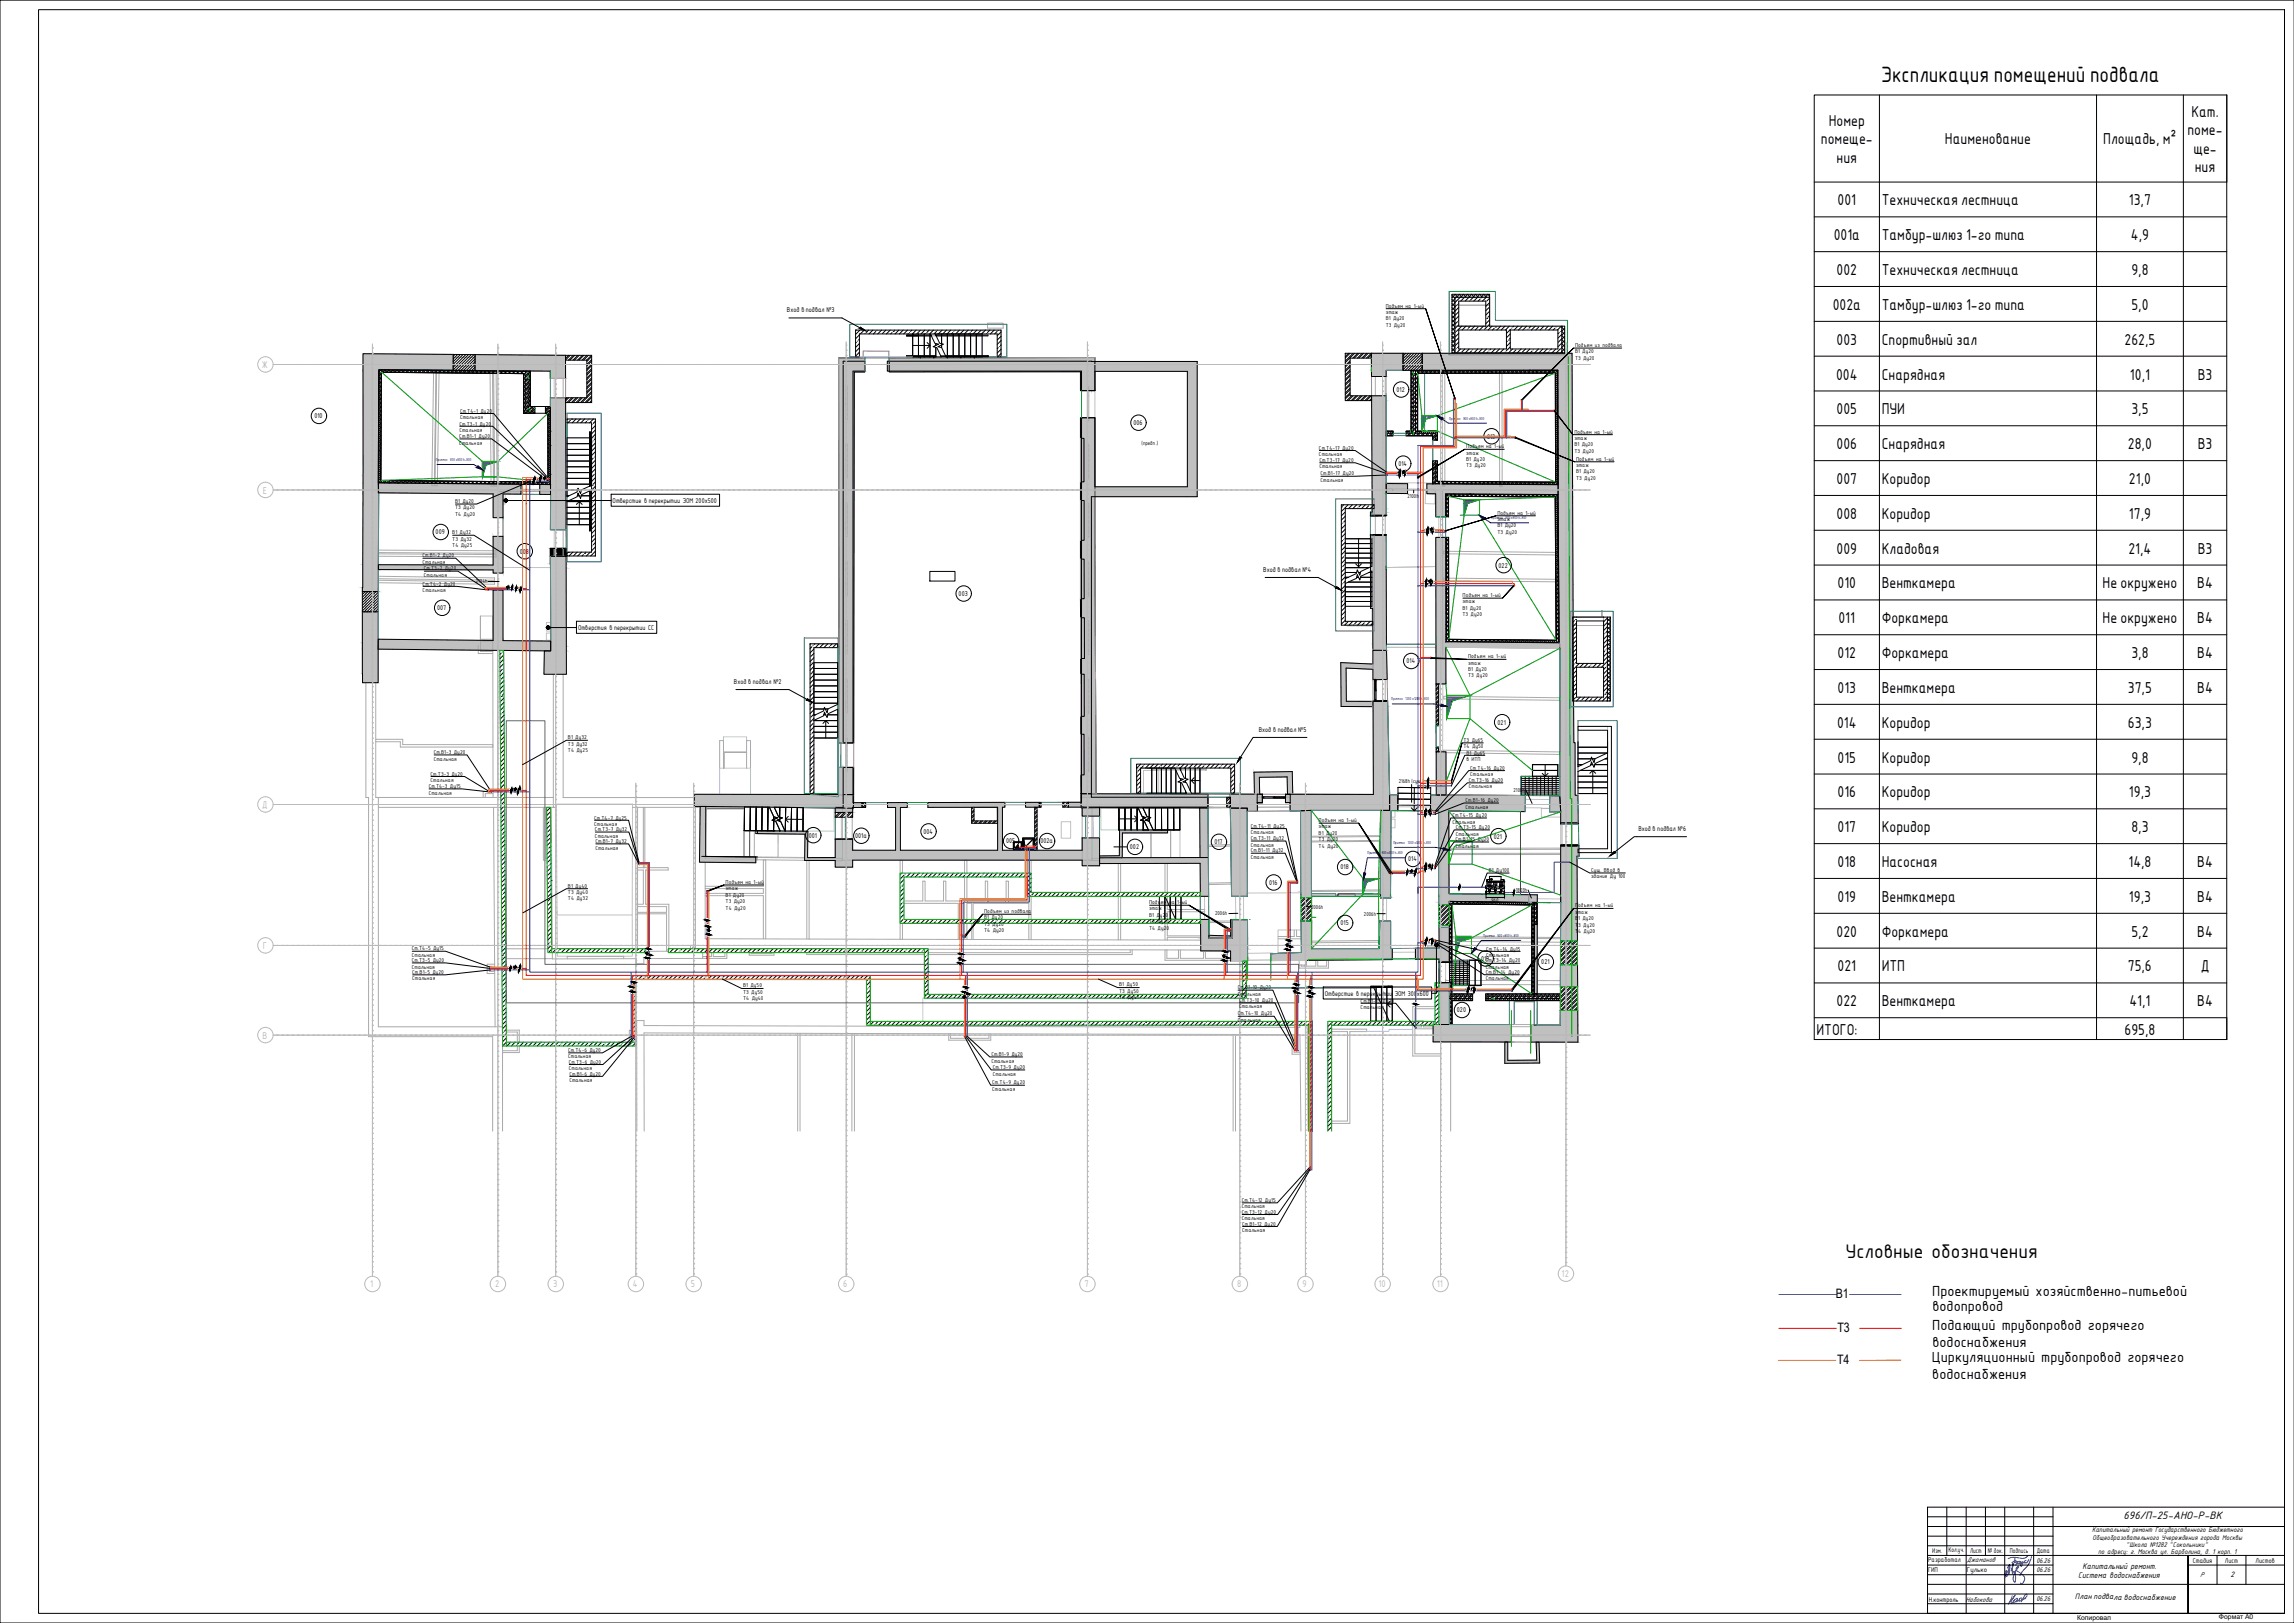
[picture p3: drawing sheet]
<svg xmlns="http://www.w3.org/2000/svg" width="1189mm" height="841mm" viewBox="0 0 1189 841" stroke-linecap="round" stroke-linejoin="round" font-family="sans-serif">
<defs><g id="words">
<g font-size="11">
<text x="975" y="42">Экспликация помещений подвала</text>
<text x="956" y="652">Условные обозначения</text>
</g>
<g font-size="8.1">
<text x="1001" y="671">Проектируемый хозяйственно-питьевой</text>
<text x="1001" y="679">водопровод</text>
<text x="1001" y="689">Подающий трубопровод горячего</text>
<text x="1001" y="698">водоснабжения</text>
<text x="1001" y="706">Циркуляционный трубопровод горячего</text>
<text x="1001" y="715">водоснабжения</text>
</g>
<g font-size="7.9">
<text x="948" y="65">Номер</text>
<text x="1136" y="60">Кат.</text>
<text x="1134" y="70">поме-</text>
<text x="944" y="75">помеще-</text>
<text x="1008" y="75">Наименование</text>
<text x="1090" y="75">Площадь, м²</text>
<text x="1137" y="80">ще-</text>
<text x="952" y="84">ния</text>
<text x="1137" y="89">ния</text>
<text x="952" y="106">001</text>
<text x="975" y="106">Техническая лестница</text>
<text x="1103" y="106">13,7</text>
<text x="950" y="124">001а</text>
<text x="975" y="124">Тамбур-шлюз 1-го типа</text>
<text x="1104" y="124">4,9</text>
<text x="952" y="143">002</text>
<text x="975" y="143">Техническая лестница</text>
<text x="1105" y="143">9,8</text>
<text x="950" y="161">002а</text>
<text x="975" y="161">Тамбур-шлюз 1-го типа</text>
<text x="1105" y="161">5,0</text>
<text x="952" y="179">003</text>
<text x="975" y="179">Спортивный зал</text>
<text x="1101" y="179">262,5</text>
<text x="952" y="197">004</text>
<text x="975" y="197">Снарядная</text>
<text x="1104" y="197">10,1</text>
<text x="1139" y="197">В3</text>
<text x="952" y="215">005</text>
<text x="975" y="215">ПУИ</text>
<text x="1105" y="215">3,5</text>
<text x="952" y="233">006</text>
<text x="975" y="233">Снарядная</text>
<text x="1103" y="233">28,0</text>
<text x="1139" y="233">В3</text>
<text x="952" y="251">007</text>
<text x="975" y="251">Коридор</text>
<text x="1103" y="251">21,0</text>
<text x="952" y="269">008</text>
<text x="975" y="269">Коридор</text>
<text x="1103" y="269">17,9</text>
<text x="952" y="287">009</text>
<text x="975" y="287">Кладовая</text>
<text x="1103" y="287">21,4</text>
<text x="1139" y="287">В3</text>
<text x="952" y="305">010</text>
<text x="975" y="305">Венткамера</text>
<text x="1090" y="305">Не окружено</text>
<text x="1139" y="305">В4</text>
<text x="953" y="323">011</text>
<text x="975" y="323">Форкамера</text>
<text x="1090" y="323">Не окружено</text>
<text x="1139" y="323">В4</text>
<text x="952" y="341">012</text>
<text x="975" y="341">Форкамера</text>
<text x="1105" y="341">3,8</text>
<text x="1139" y="341">В4</text>
<text x="952" y="359">013</text>
<text x="975" y="359">Венткамера</text>
<text x="1103" y="359">37,5</text>
<text x="1139" y="359">В4</text>
<text x="952" y="377">014</text>
<text x="975" y="377">Коридор</text>
<text x="1103" y="377">63,3</text>
<text x="952" y="395">015</text>
<text x="975" y="395">Коридор</text>
<text x="1105" y="395">9,8</text>
<text x="952" y="413">016</text>
<text x="975" y="413">Коридор</text>
<text x="1103" y="413">19,3</text>
<text x="952" y="431">017</text>
<text x="975" y="431">Коридор</text>
<text x="1105" y="431">8,3</text>
<text x="952" y="449">018</text>
<text x="975" y="449">Насосная</text>
<text x="1103" y="449">14,8</text>
<text x="1139" y="449">В4</text>
<text x="952" y="467">019</text>
<text x="975" y="467">Венткамера</text>
<text x="1103" y="467">19,3</text>
<text x="1139" y="467">В4</text>
<text x="952" y="485">020</text>
<text x="975" y="485">Форкамера</text>
<text x="1105" y="485">5,2</text>
<text x="1139" y="485">В4</text>
<text x="952" y="503">021</text>
<text x="975" y="503">ИТП</text>
<text x="1103" y="503">75,6</text>
<text x="1141" y="503">Д</text>
<text x="952" y="521">022</text>
<text x="975" y="521">Венткамера</text>
<text x="1104" y="521">41,1</text>
<text x="1139" y="521">В4</text>
<text x="941" y="536">ИТОГО:</text>
<text x="1101" y="536">695,8</text>
</g>
<g font-size="6.7">
<text x="951" y="673">В1</text>
<text x="952" y="690">Т3</text>
<text x="952" y="707">Т4</text>
</g>
<text font-size="6" x="1101" y="787">696/П-25-АНО-Р-ВК</text>
<g font-size="4.9" fill="#bababa">
<text x="136" y="191">Ж</text>
<text x="136" y="256">Е</text>
<text x="136" y="419">Д</text>
<text x="136" y="492">Г</text>
<text x="136" y="538">В</text>
<text x="809" y="662">12</text>
<text x="192" y="667">1</text>
<text x="257" y="667">2</text>
<text x="287" y="667">3</text>
<text x="328" y="667">4</text>
<text x="358" y="667">5</text>
<text x="437" y="667">6</text>
<text x="562" y="667">7</text>
<text x="641" y="667">8</text>
<text x="675" y="667">9</text>
<text x="714" y="667">10</text>
<text x="745" y="667">11</text>
</g>
<g font-size="4.7">
<text x="1079" y="813">Капитальный ремонт.</text>
<text x="1077" y="818">Система водоснабжения</text>
</g>
<g font-size="3.9">
<text x="1084" y="794">Капитальный ремонт Государственного Бюджетного</text>
<text x="1084" y="798">Общеобразовательного Учереждения города Москвы</text>
<text x="1102" y="802">&quot;Школа №1282 &quot;Сокольники&quot;</text>
<text x="999" y="809">Разработал</text>
<text x="1001" y="805">Изм.</text>
<text x="1010" y="804">Колуч.</text>
<text x="1014" y="804">.</text>
<text x="1019" y="810">Джаманов</text>
<text x="1021" y="805">Лист</text>
<text x="1030" y="805">№ док.</text>
<text x="1042" y="805">Подпись</text>
<text x="1055" y="810">06.26</text>
<text x="1056" y="805">Дата</text>
<text x="1087" y="805">по адресу: г. Москва ул. Барболина, д. 1 корп. 1</text>
<text x="1136" y="810">Стадия</text>
<text x="1153" y="810">Лист</text>
<text x="1169" y="810">Листов</text>
<text x="999" y="815">ГИП</text>
<text x="1019" y="814">Гулько</text>
<text x="1055" y="815">06.26</text>
<text x="1140" y="817">Р</text>
<text x="1156" y="817">2</text>
<text x="1000" y="830">Н.контроль</text>
<text x="1019" y="830">Набокова</text>
<text x="1055" y="830">06.26</text>
<text x="1075" y="829">План подвала водоснабжение</text>
</g>
<g font-size="3.5">
<text x="408" y="162">Вход в подвал №3</text>
<text x="724" y="203">012</text>
<text x="163" y="217">010</text>
<text x="587" y="220">006</text>
<text x="771" y="227">013</text>
<text x="725" y="241">014</text>
<text x="317" y="261">Отверстие в перекрытии ЭОО 200х500</text>
<text x="226" y="277">009</text>
<text x="269" y="287">008</text>
<text x="655" y="296">Вход в подвал №4</text>
<text x="777" y="294">022</text>
<text x="497" y="309">003</text>
<text x="227" y="316">007</text>
<text x="300" y="326">Отверстия в перекрытии СС</text>
<text x="729" y="344">014</text>
<text x="380" y="354">Вход в подвал №2</text>
<text x="776" y="375">021</text>
<text x="652" y="379">Вход в подвал №5</text>
<text x="849" y="431">Вход в подвал №6</text>
<text x="419" y="434">001</text>
<text x="443" y="434">001а</text>
<text x="479" y="432">004</text>
<text x="521" y="437">005</text>
<text x="539" y="437">002а</text>
<text x="629" y="437">017</text>
<text x="774" y="435">021</text>
<text x="586" y="440">002</text>
<text x="730" y="446">014</text>
<text x="695" y="450">018</text>
<text x="658" y="458">016</text>
<text x="695" y="479">015</text>
<text x="768" y="498">019</text>
<text x="799" y="500">021</text>
<text x="687" y="516">Отверстие в перекрытии</text>
<text x="723" y="516">ЭОО 300</text>
<text x="734" y="516">х600</text>
<text x="755" y="525">020</text>
<text x="1076" y="840">Копировал</text>
<text x="1150" y="839">Формат А0</text>
</g>
<text font-size="3.2" x="773" y="467">960</text>
<g font-size="3.1">
<text x="718" y="159">Подъем на 1-ый</text>
<text x="718" y="163">этаж</text>
<text x="718" y="166">В1 Ду20</text>
<text x="718" y="169">Т3 Ду20</text>
<text x="816" y="180">Подъем из подвала</text>
<text x="816" y="183">В1 Ду20</text>
<text x="816" y="186">Т3 Ду20</text>
<text x="238" y="214">Ст.Т4-1 Ду20</text>
<text x="238" y="221">Ст.Т3-1 Ду20</text>
<text x="238" y="217">Стальная</text>
<text x="238" y="227">Ст.В1-1 Ду20</text>
<text x="238" y="224">Стальная</text>
<text x="816" y="225">Подъем на 1-ый</text>
<text x="816" y="228">этаж</text>
<text x="238" y="230">Стальная</text>
<text x="684" y="233">Ст.Т4-17 Ду20</text>
<text x="760" y="232">Подъем на 1-ый</text>
<text x="816" y="231">В1 Ду20</text>
<text x="684" y="236">Стальная</text>
<text x="684" y="239">Ст.Т3-17 Ду20</text>
<text x="760" y="236">этаж</text>
<text x="760" y="239">В1 Ду20</text>
<text x="816" y="235">Т3 Ду20</text>
<text x="817" y="239">Подъем на 1-ый</text>
<text x="684" y="243">Стальная</text>
<text x="760" y="242">Т3 Ду20</text>
<text x="817" y="242">этаж</text>
<text x="817" y="245">В1 Ду20</text>
<text x="684" y="246">Ст.В1-17 Ду20</text>
<text x="684" y="250">Стальная</text>
<text x="817" y="249">Т3 Ду20</text>
<text x="236" y="261">В1 Ду20</text>
<text x="236" y="264">Т3 Ду20</text>
<text x="236" y="267">Т4 Ду20</text>
<text x="776" y="267">Подъем на 1-ый</text>
<text x="776" y="270">этаж</text>
<text x="776" y="273">В1 Ду20</text>
<text x="234" y="277">В1 Ду32</text>
<text x="234" y="280">Т3 Ду32</text>
<text x="776" y="277">Т3 Ду20</text>
<text x="234" y="283">Т4 Ду25</text>
<text x="219" y="289">Ст.В1-2 Ду20</text>
<text x="219" y="292">Стальная</text>
<text x="220" y="296">Ст.Т3-2 Ду20</text>
<text x="220" y="299">Стальная</text>
<text x="219" y="303">Ст.Т4-2 Ду20</text>
<text x="219" y="307">Стальная</text>
<text x="758" y="309">Подъем на 1-ый</text>
<text x="758" y="313">этаж</text>
<text x="758" y="316">В1 Ду20</text>
<text x="758" y="319">Т3 Ду20</text>
<text x="761" y="341">Подъем на 1-ый</text>
<text x="761" y="344">этаж</text>
<text x="761" y="348">В1 Ду20</text>
<text x="761" y="351">Т3 Ду20</text>
<text x="294" y="383">В1 Ду32</text>
<text x="294" y="386">Т3 Ду32</text>
<text x="294" y="390">Т4 Ду25</text>
<text x="758" y="384">Т3 Ду65</text>
<text x="758" y="388">Т4 Ду50</text>
<text x="225" y="391">Ст.В1-3 Ду20</text>
<text x="225" y="394">Стальная</text>
<text x="760" y="391">В1 Ду65</text>
<text x="760" y="394">в ИТП</text>
<text x="223" y="402">Ст.Т3-3 Ду20</text>
<text x="762" y="399">Ст.Т4-16 Ду20</text>
<text x="223" y="405">Стальная</text>
<text x="761" y="405">Ст.Т3-16 Ду20</text>
<text x="762" y="402">Стальная</text>
<text x="222" y="408">Ст.Т4-3 Ду15</text>
<text x="222" y="412">Стальная</text>
<text x="761" y="409">Стальная</text>
<text x="759" y="416">Ст.В1-16 Ду20</text>
<text x="759" y="419">Стальная</text>
<text x="308" y="425">Ст.Т4-7 Ду25</text>
<text x="683" y="426">Подъем на 1-ый</text>
<text x="753" y="423">Ст.Т4-15 Ду20</text>
<text x="308" y="428">Стальная</text>
<text x="308" y="431">Ст.Т3-7 Ду32</text>
<text x="648" y="429">Ст.Т4-11 Ду25</text>
<text x="683" y="429">этаж</text>
<text x="753" y="427">Стальная</text>
<text x="754" y="430">Ст.Т3-15 Ду20</text>
<text x="308" y="434">Стальная</text>
<text x="309" y="437">Ст.В1-7 Ду32</text>
<text x="648" y="435">Ст.Т3-11 Ду32</text>
<text x="648" y="432">Стальная</text>
<text x="683" y="433">В1 Ду20</text>
<text x="683" y="436">Т3 Ду20</text>
<text x="754" y="436">Ст.В1-15 Ду20</text>
<text x="754" y="433">Стальная</text>
<text x="309" y="440">Стальная</text>
<text x="648" y="442">Ст.В1-11 Ду32</text>
<text x="648" y="439">Стальная</text>
<text x="683" y="439">Т4 Ду20</text>
<text x="754" y="439">Стальная</text>
<text x="648" y="445">Стальная</text>
<text x="772" y="452">В1 Ду100</text>
<text x="825" y="452">Сущ. Ввод в</text>
<text x="825" y="455">здание Ду 100</text>
<text x="294" y="460">В1 Ду40</text>
<text x="376" y="458">Подъем на 1-ый</text>
<text x="376" y="461">этаж</text>
<text x="294" y="463">Т3 Ду40</text>
<text x="294" y="467">Т4 Ду32</text>
<text x="376" y="465">В1 Ду20</text>
<text x="376" y="468">Т3 Ду20</text>
<text x="376" y="471">Т4 Ду20</text>
<text x="510" y="473">Подъем из подвала</text>
<text x="596" y="468">Подъем на</text>
<text x="596" y="472">этаж</text>
<text x="610" y="468">1-</text>
<text x="612" y="468">ый</text>
<text x="816" y="470">Подъем на 1-ый</text>
<text x="816" y="473">этаж</text>
<text x="510" y="476">В1 Ду20</text>
<text x="510" y="480">Т3 Ду20</text>
<text x="596" y="475">В1 Ду20</text>
<text x="596" y="478">Т3 Ду20</text>
<text x="816" y="477">В1 Ду20</text>
<text x="510" y="483">Т4 Ду20</text>
<text x="596" y="482">Т4 Ду20</text>
<text x="816" y="480">Т3 Ду20</text>
<text x="816" y="483">Т4 Ду20</text>
<text x="213" y="492">Ст.Т4-5 Ду15</text>
<text x="213" y="496">Стальная</text>
<text x="770" y="493">Ст.Т4-14 Ду15</text>
<text x="770" y="496">Стальная</text>
<text x="213" y="499">Ст.Т3-5 Ду20</text>
<text x="213" y="502">Стальная</text>
<text x="770" y="499">Ст.Т3-14 Ду20</text>
<text x="770" y="502">Стальная</text>
<text x="214" y="505">Ст.В1-5 Ду20</text>
<text x="214" y="508">Стальная</text>
<text x="770" y="505">Ст.В1-14 Ду20</text>
<text x="770" y="508">Стальная</text>
<text x="385" y="512">В1 Ду50</text>
<text x="385" y="515">Т3 Ду50</text>
<text x="580" y="511">В1 Ду50</text>
<text x="580" y="514">Т3 Ду50</text>
<text x="641" y="513">Ст</text>
<text x="641" y="516">Стальная</text>
<text x="645" y="513">.В1-10 Ду20</text>
<text x="385" y="518">Т4 Ду40</text>
<text x="580" y="518">Т4 Ду40</text>
<text x="642" y="519">Ст.Т3-10 Ду20</text>
<text x="705" y="520">Ст.В</text>
<text x="711" y="520">1-13</text>
<text x="717" y="520">Ду20</text>
<text x="641" y="526">Ст.Т4-10 Ду20</text>
<text x="642" y="523">Стальная</text>
<text x="705" y="523">Стальная</text>
<text x="641" y="530">Стальная</text>
<text x="294" y="545">Ст.Т4-6 Ду20</text>
<text x="294" y="548">Стальная</text>
<text x="295" y="551">Ст.Т3-6 Ду20</text>
<text x="514" y="547">Ст.В1-9 Ду20</text>
<text x="514" y="551">Стальная</text>
<text x="295" y="555">Стальная</text>
<text x="295" y="557">Ст.В1-6 Ду20</text>
<text x="515" y="554">Ст.Т3-9 Ду20</text>
<text x="515" y="557">Стальная</text>
<text x="295" y="561">Стальная</text>
<text x="514" y="562">Ст.Т4-9 Ду20</text>
<text x="514" y="565">Стальная</text>
<text x="644" y="623">Ст.Т4-12 Ду15</text>
<text x="644" y="629">Ст.Т3-12 Ду20</text>
<text x="644" y="626">Стальная</text>
<text x="644" y="632">Стальная</text>
<text x="644" y="635">Ст.В1-12 Ду20</text>
<text x="644" y="638">Стальная</text>
</g>
<g font-size="2.8">
<text x="592" y="231">(предп.)</text>
<text x="729" y="258">2100h</text>
<text x="247" y="302">2134h</text>
<text x="725" y="406">2168h (сущ</text>
<text x="737" y="406">.)</text>
<text x="784" y="410">2100h</text>
<text x="786" y="462">1803h</text>
<text x="679" y="471">2006h</text>
<text x="630" y="474">2006h</text>
<text x="707" y="474">2006h</text>
</g>
<g font-size="2.1" fill="#000080">
<text x="751" y="217">Приямок 800х800 h-800</text>
<text x="226" y="239">Приямок 800х800 h-800</text>
<text x="773" y="269">Приямок 800х800 h-800</text>
<text x="721" y="363">Приямок 1200х1200 h-800</text>
<text x="722" y="437">Приямок 1200х1200 h-800</text>
<text x="709" y="443">Приямок 800х800 h-800</text>
<text x="769" y="486">Приямок 800х800 h-800</text>
</g>
</g></defs>
<g fill="none" stroke="#000" stroke-width=".52">
<path d="M525 436h5v4h-5zM526 437h3M526 437v2h1M527 439v1zM529 437v2M529 439h-1M530 434h6v6h-6zM530 435h5v5h-5zM530 435l1 3M531 439l-1 1M532 439l3 1M535 435l-3 3"/>
<circle cx="526" cy="440" r=".3"/>
<circle cx="527" cy="438" r=".3"/>
<circle cx="528" cy="440" r=".3"/>
<circle cx="531" cy="439" r=".4"/>
</g>
<g fill="#c0c0c0" stroke="#c0c0c0" stroke-width=".52">
<path d="M570 444l12-1z"/>
<path d="M570 445h12z"/>
<path d="M580 430h25z"/>
<path d="M580 441h2v2z"/>
<path d="M417 444h16z"/>
<path d="M417 444h16v2z"/>
<path d="M417 431h2z"/>
<path d="M417 431h2v13z"/>
<path d="M393 430l24 1z"/>
<path d="M393 432h24z"/>
<path d="M695 363h17z"/>
<path d="M695 343h3z"/>
<path d="M698 343l13 1h-13z"/>
<path d="M650 400h3z"/>
<path d="M651 410h2v2z"/>
<path d="M653 400h17z"/>
<path d="M667 412h2z"/>
<path d="M652 412h2z"/>
<path d="M666 412h3z"/>
<path d="M796 540h2z"/>
<path d="M796 540h2v11z"/>
<path d="M780 549h16z"/>
<path d="M780 551h16z"/>
<path d="M780 540h1z"/>
<path d="M780 549h1z"/>
<path d="M437 192h5v193z"/>
<path d="M437 398h5z"/>
<path d="M570 444l12 1v-1zM570 444l12 1h-12z"/>
<path d="M570 445h12zM570 445h12z"/>
<path d="M580 430l25 2v-2zM580 430l25 2h-25z"/>
<path d="M580 432h25zM580 432h2z"/>
<path d="M580 432h2zM580 432h2z"/>
<path d="M580 432l2 9v-9zM580 432l2 9h-2z"/>
<path d="M580 443h2zM580 441l2 2h-2z"/>
<path d="M417 446h16zM417 444l16 2h-16z"/>
<path d="M417 444h2zM417 431l2 13h-2z"/>
<path d="M393 431l24 1v-1zM393 431l24 1h-24z"/>
<path d="M695 363l17 3v-3zM695 363l17 3h-17z"/>
<path d="M695 366h17zM695 366h17z"/>
<path d="M695 343l3 20v-20zM695 343l3 20h-3z"/>
<path d="M695 363h3zM695 363h3z"/>
<path d="M698 344l13 2v-2zM698 344l13 2h-13z"/>
<path d="M698 346l13 1v-1zM698 346l13 1z"/>
<path d="M650 400l3 10v-10zM650 400l3 10h-3z"/>
<path d="M650 412h1zM650 410l1 2h-1z"/>
<path d="M650 410h1v2zM651 410v2h2z"/>
<path d="M651 412h2zM651 412h2z"/>
<path d="M653 400l17 3v-3zM653 400l17 3h-17z"/>
<path d="M653 403h14zM653 403h14z"/>
<path d="M653 403h17zM667 403h3z"/>
<path d="M667 403l3 7v-7zM667 403l3 7h-3z"/>
<path d="M669 410l1 2v-2zM669 410l1 2h-1z"/>
<path d="M669 412h1zM669 412h1zM669 412h1z"/>
<path d="M667 410l2 2v-2zM667 410l2 2h-2zM667 412h2z"/>
<path d="M668 412h1zM668 412h1z"/>
<path d="M566 187l54 5v-5zM566 187l54 5h-54z"/>
<path d="M615 192l5 65v-65zM615 192l5 65h-5z"/>
<path d="M567 252l48 5v-5zM567 252l48 5h-48z"/>
<path d="M652 412l2 4v-4zM652 412l2 4h-2z"/>
<path d="M652 416h2zM652 416h2z"/>
<path d="M666 412l3 4v-4zM666 412l3 4h-3z"/>
<path d="M666 416h3zM666 416h3z"/>
<path d="M796 540v11h2zM796 551h2z"/>
<path d="M780 549l16 2v-2zM780 549l16 2h-16z"/>
<path d="M780 540l1 9v-9zM780 540l1 9h-1z"/>
<path d="M560 187l6 15v-15zM560 187l6 15h-6z"/>
<path d="M560 216l6 182v-182zM560 216l6 182h-6z"/>
<path d="M560 398l6 15v-15zM560 398l6 15h-6z"/>
<path d="M460 187l100 5v-5zM460 187l100 5h-100z"/>
<path d="M437 187l11 5v-5zM437 187l11 5h-11z"/>
<path d="M437 385h5zM437 192l5 193h-5z"/>
<path d="M437 398l5 20v-20zM437 398l5 20h-5z"/>
<path d="M566 192l1 10v-10zM566 192l1 10h-1z"/>
<path d="M566 216l1 41v-41zM566 216l1 41h-1z"/>
</g>
<g fill="#c0c0c0" stroke="#c0c0c0" stroke-width=".52">
<path d="M364 444h29z"/>
<path d="M364 444l29 2v-2zM364 444l29 2h-29z"/>
</g>
<g fill="#000" stroke="#000" stroke-width=".52">
<path d="M809 426h9zM809 438h9z"/>
<path d="M809 427h9zM809 427h9z"/>
<path d="M809 439h9zM809 439h9z"/>
<path d="M809 426l9 1v-1zM809 426l9 1h-9z"/>
<path d="M809 438l9 1v-1zM809 438l9 1h-9z"/>
<path d="M746 499h5zM746 499h5z"/>
</g>
<g fill="#000" stroke="#000" stroke-width=".52">
<path d="M285 284h8v4zM285 284h8z"/>
<path d="M285 288h8zM285 284l8 4h-8z"/>
</g>
<g fill="#c0c0c0" stroke="#c0c0c0" stroke-width=".52">
<path d="M554 416h6z"/>
<path d="M531 416h8z"/>
<path d="M481 416h40z"/>
<path d="M460 416h10z"/>
<path d="M442 416h5z"/>
<path d="M481 418h40z"/>
<path d="M442 418h5z"/>
<path d="M517 418h3z"/>
<path d="M464 418h3z"/>
<path d="M433 418h9v3z"/>
<path d="M433 435h9z"/>
<path d="M256 256h5z"/>
<path d="M256 278h5v19z"/>
<path d="M256 306h5v26z"/>
<path d="M206 250l64 1h-64z"/>
<path d="M280 251h5z"/>
<path d="M206 255h64v1z"/>
<path d="M280 256h5z"/>
<path d="M196 293h60z"/>
<path d="M196 331l89 1h-89z"/>
<path d="M196 336h89v1z"/>
<path d="M718 251h11z"/>
<path d="M739 251h3z"/>
<path d="M718 256h11z"/>
<path d="M739 256h3z"/>
<path d="M744 256h5z"/>
<path d="M744 261h5v7z"/>
<path d="M744 278h5z"/>
<path d="M744 390h5z"/>
<path d="M744 412h5z"/>
<path d="M749 333h59h-59z"/>
<path d="M749 335l59 1z"/>
<path d="M749 335h59v1z"/>
<path d="M196 250h10z"/>
<path d="M196 255h10z"/>
<path d="M742 251h66h-66z"/>
<path d="M560 413l66 3v-3zM560 413l66 3h-66z"/>
<path d="M560 416l66 2v-2zM560 416l66 2h-66z"/>
<path d="M442 441l119 4v-4zM442 441l119 4h-119z"/>
<path d="M442 445l119 1v-1zM442 445l119 1h-119z"/>
<path d="M554 416l6 2v-2zM554 416l6 2h-6z"/>
<path d="M554 418h5zM554 418h5zM554 418h6z"/>
<path d="M531 416l8 2v-2zM531 416l8 2h-8z"/>
<path d="M531 418h5zM531 418h5zM531 418h8z"/>
<path d="M481 416l40 2v-2zM481 416l40 2h-40z"/>
<path d="M481 418h11zM481 418h11z"/>
<path d="M442 416l5 2v-2zM442 416l5 2h-5z"/>
<path d="M460 416l10 2v-2zM460 416l10 2h-10z"/>
<path d="M460 418h3zM460 418h3zM460 418h10z"/>
<path d="M442 418h5zM442 418h5z"/>
<path d="M517 418l3 23v-23zM517 418l3 23h-3z"/>
<path d="M464 418l3 23v-23zM464 418l3 23h-3z"/>
<path d="M561 418l9 1zM561 418l9 1z"/>
<path d="M561 419l9 4v-4zM561 419l9 4h-9z"/>
<path d="M561 434l9 15v-15zM561 434l9 15h-9z"/>
<path d="M433 418v3h9zM433 421h9z"/>
<path d="M433 435l9 14v-14zM433 435l9 14h-9z"/>
<path d="M256 256l5 12v-12zM256 256l5 12h-5z"/>
<path d="M256 297h5zM256 278l5 19h-5z"/>
<path d="M256 306v26h5zM256 332h5z"/>
<path d="M206 251l64 4v-4zM206 251l64 4h-64z"/>
<path d="M206 255l64 1zM262 256h8z"/>
<path d="M280 251l5 5v-5zM280 251l5 5h-5z"/>
<path d="M196 293l60 2v-2zM196 293l60 2h-60z"/>
<path d="M196 295h60zM196 295h60z"/>
<path d="M196 332l89 4v-4zM196 332l89 4h-89z"/>
<path d="M196 336l89 1zM262 337h23z"/>
<path d="M718 251l11 5v-5zM718 251l11 5h-11z"/>
<path d="M718 256h11zM719 256h10z"/>
<path d="M739 251l3 5v-5zM739 251l3 5h-3z"/>
<path d="M739 256h3zM741 256h1z"/>
<path d="M744 256l5 5v-5zM744 256l5 5h-5z"/>
<path d="M744 268h5zM744 261l5 7h-5z"/>
<path d="M744 278l5 76v-76zM744 278l5 76h-5z"/>
<path d="M744 354h5zM744 354h5z"/>
<path d="M744 390l5 22v-22zM744 390l5 22h-5z"/>
<path d="M749 333l59 2v-2zM749 333l59 2h-59z"/>
<path d="M196 250l10 5v-5zM196 250l10 5h-10z"/>
<path d="M196 255h10zM196 255h10z"/>
<path d="M742 251l65 5 1-5zM742 251l65 5h-65z"/>
<path d="M742 256h65zM742 256h65z"/>
</g>
<g fill="#00f" stroke="#00f" stroke-width=".52">
<path d="M755 486h8l-7 2z"/>
<path d="M759 259h8l-6 2z"/>
<path d="M250 241h2l-2 5z"/>
<path d="M737 217h2v1z"/>
<path d="M750 360h12l-9 3z"/>
<path d="M755 486v2h1zM755 488h1l-1 6z"/>
<path d="M706 455l2 2 6-2zM706 455l2 2h-2z"/>
<path d="M706 457v6zM706 457h2l-2 6z"/>
<path d="M759 259v2h2zM759 261h2l-2 6z"/>
<path d="M250 239l2 2 6-2zM250 239l2 2h-2z"/>
<path d="M250 241v5zM250 246v1z"/>
<path d="M737 215l2 2 6-2zM737 215l2 2h-2z"/>
<path d="M737 217v1h2zM737 218h2l-2 5z"/>
<path d="M750 360v3h3zM750 363h3l-3 9z"/>
</g>
<g fill="none" stroke="#c2c2c2" stroke-width=".52">
<path d="M226 190l-1 63M256 190v63l31 1v-64l-93-1v64h62M567 187h53v70h-53zM778 190h.1M778 192h29l1 59h-29M194 253v41M258 253v41M261 256h1v5h-1zM287 254v40M718 254h21v7h7v33h-28h28v41h-28l28 1v78h-28v-16M718 250h29M749 250l28 1"/>
<path d="M808 255l-60-1v80M194 294v40h55v-15h9v-25M194 294h93M287 294v41h-29v-16M711 315v9h-13M748 300h.1M283 323h2v4h-2zM283 328h2v4h-2zM748 334l62 1v55M748 334v80h61M593 399h7v12h-7zM748 389h.1"/>
<path d="M288 417h40v57h-39zM560 417h-42v25h43M611 419h13v25h-12v-14M611 418v12M668 418h-24v45M676 418v45h-32M550 426h5v8h-5zM625 438h-1v20h1M639 438h1v20M717 434l1-16h-40v47M717 436v25M721 420h2v3h-2z"/>
<path d="M721 425h2v4h-2zM624 458v13M640 458l1 30h-17v-3M809 441v-18h-10v-4l-50-1v47l60 1M809 443v23M289 472v20M328 474v18M624 472v13M644 463l1 31h17v-12h14v-5M676 463v2M678 477v11M678 465h.1"/>
<path d="M717 465l-1 24M717 464l-35 1M748 469v-51h-29l-1 76 29-1 1-13M749 465v4M749 480v7M289 494v1h39v-1M678 489v5h38v-2M740 490h6v1h-6zM749 488v44M797 489v19M797 511v21"/>
</g>
<g fill="none" stroke="#aaa" stroke-width=".52">
<path d="M754 158v11h18v-11M754 154h18v4h-18v-4h18zM754 154h18zM754 154h18v4h-18zM814 320h17v4h-17zM814 320h17zM814 324v23h1M831 324v21M375 390h12h-12v8zM386 431h5v13h-5zM386 431v13zM391 431h12"/>
<path d="M403 431v13h-12M403 431h.1M607 430h-11l1 14h10h-2M611 430h-4v14h5M386 444h.1"/>
</g>
<g fill="none" stroke="#aad4d4" stroke-width=".52">
<path d="M509 171h10v14h-10zM754 169v15h55v-15h-37M294 217h15v10h-15zM697 312h14v12h-14zM434 331v12h-14v-9h14M813 347h1M815 345v18h16v-18M814 361h1M818 376h15v11h-15zM373 398h16v15h-16zM375 384v-2h12v2M375 390h.1"/>
<path d="M597 399v-1h-8v13M432 418v13h-29v6M436 418v27l-33-1M586 411h7M624 419h15v19M596 430h-25l-1-11h-3v25h30M624 444h.1M479 517h-1v12h202M646 512h64v17M732 533h-12v1h-12"/>
</g>
<g fill="none" stroke="#aaa" stroke-width=".52">
<path d="M225 190h1l-1 62h-1zM226 190h2l-1 62h-2zM254 191h1l1 61h-1zM256 191h1l1 61h-2zM747 190h2v62h-2zM777 190h1l1 62h-2zM778 190v2M748 250v2M778 251v1M195 299h61v2l-61-1zM195 285h62v2l-62-1zM195 287h62v2l-62-1z"/>
<path d="M748 286h61v2l-61-1zM748 300h61v2l-61-1zM195 301l61 1v1l-61-1zM748 361l62 1v1l-62-1zM748 389l62 1v1l-62-1zM625 418v1l14-1M625 418h.1M628 418h-3M625 438h14l-14 1zM639 438h.1M678 433h39v3h-39zM717 433l-39 1"/>
<path d="M717 435l-39 1M751 440l58-1v4h-58zM625 458l15-1v1h-15zM809 442h-58M809 440h-58M625 477h14v1h-14zM678 461h39v3l-39 1zM717 462h-39M717 464h-39M678 488l38-1v5h-38zM716 488l-38 1M749 488h60"/>
<path d="M749 486h62M809 486l-60-1v4M811 486v2M749 507v4M749 508h62M749 510h62M811 508v2"/>
</g>
<g fill="none" stroke="#aaa" stroke-width=".52">
<path d="M512 167h8v3h-8zM808 286v-96h-90v228h1M808 288v12M808 301v34M813 317v-132h-100v167M195 334v49M287 335v78M813 321l1 93h1v74M713 363v50h-47M195 384v29h1M809 391v24v71M196 418v114h64"/>
<path d="M287 418h.1M287 418h1M328 418h5M334 418h103v-5h-145v-228h-102v228h1v124h64v49M375 413v5M385 413v5M654 413h-94v5h118M688 413v5M706 413v5M718 418h.1M718 413h.1M748 419h1"/>
<path d="M799 419h10M809 500v8M815 500v11M809 510v1M260 539v5M747 533v13M809 524v8h-62M815 524v13h-63v49M260 545v41M747 547v39"/>
</g>
<g fill="none" stroke="#aaa" stroke-width=".52">
<path d="M438 200h1v18h-1zM564 200v18zM438 230h1v18h-1zM564 230v18zM438 260h1v18h-1zM564 261v17zM438 291h1v18h-1zM564 291v18zM438 321h1v18h-1zM564 322v17zM438 352h1v18h-1zM564 352v18z"/>
<path d="M712 352h1v11h-1zM438 382h1v18h-1zM564 382v18zM654 413h12v1h-12zM815 500h1M815 511h1M815 524h1"/>
</g>
<g fill="none" stroke="#aaa" stroke-width=".52">
<path d="M807 210h1M807 208h1M287 254v1h-29M718 253l26 1v7M771 254h.1M773 254h.1M808 251h.1M808 254h-60v86M748 273h.1M748 275h.1M748 276h.1M748 278h.1"/>
<path d="M748 286h.1M748 288h.1M249 319v12h6M255 319l1 94M748 304h.1M748 306h.1M248 334v5h7M255 332h-6v6h6M258 335v78M744 335v1M195 383h14v3h46v1h-48v-3h-12zM373 398v-14h2v14"/>
<path d="M387 398v-14h2v14M256 410h-6v3h2v-2h4M256 418v85M260 413h-64v5h64M262 413h25v5h-2M262 418h21M286 418v74M330 418v74M333 418h1v32h-1zM360 418v74M365 418v68l54 1M437 418v27"/>
<path d="M437 418h5v23M561 418v28h19M566 418v27M639 418l1 20M645 418h.1M676 418h1M718 418h1M748 419h1M283 432v-14h-1v28h2M283 433v12h1M285 433h1M285 432h1"/>
<path d="M748 423h1M748 424h1M285 445h1M285 446h1M330 451h3v18h-3M330 450h16v1h-11v18h12v23M365 459h31v-13h1v41M365 444l52 1M419 445h18M437 445v1l-72-1M437 445l5 1M466 452v-6h2v6"/>
<path d="M500 452v-6h1v6M500 454v13h-10v-10h-1v10h-10v-10h-1v10h-10M501 454v13h10v-10h1v10h9v-10h2v10h10v-3M533 452v-6h1v6M604 446v16M605 446v16M624 445h-58v1v-1M624 446h-43M809 457h.1M809 455h.1M330 470h15v3h-15M330 474h15v19"/>
<path d="M365 460h31v3h-31M365 464h31v23M466 478v9M468 478v9M468 468h29v8M497 478v9M497 476v-8h3v8M500 478v9M501 476v-8h3v8M501 478v9M504 478v9M504 476v-8h29v8"/>
<path d="M533 478v9M534 464v12M534 478v9M580 462v-17h1v17M580 464v12M580 478v9M581 464v12M581 478v9M604 464v12M604 478v9M605 464v7h19v1h-19v4M605 478v7h19v1h-19v1"/>
<path d="M256 500h-4v4h4v-1M262 492h22M286 494v3M294 495v2M323 496h-29M323 495v2M346 493h-12M360 490h-2v2M360 491h-1v1M364 492h32M364 492h.1M364 494v3"/>
<path d="M369 494v2h-5M369 492h.1M370 494v2h6v-2M370 492h.1M376 492h.1M377 494v3h-43v2h-4v-2h-68M377 492h.1M388 492h.1M388 494v1h13v-1M389 492h.1M389 494h11M418 487v-41h1v41"/>
<path d="M418 494v1h61M419 494h60M419 494h.1M419 487h47M466 487h2M468 487h29M481 492h123M497 487h4M501 487h32M533 487h1M534 487h71M586 492v2h-105"/>
<path d="M587 492v3h-106M605 492h-1v6h36v-1M605 492v5h6v-5M605 492h35v5M605 487h19M612 492v5h12v-5M625 492v5h15M640 498l33-1v3M662 486h13M671 482v3h-9M672 482v3h3M675 482l1 12h-14"/>
<path d="M682 497h1v4h5v-4h1v5h-16v-2h1M682 497v4h-5v-1M682 497h-5v3M682 494v3h64v35h1M712 494v3M712 496h-30M256 501h-2v2h2M256 504l1 28M674 500v1l3-1M674 500h2M262 535h6v5M262 534h7v6"/>
<path d="M327 534h-1v6h1M327 535v4M329 539h1M329 540h1M329 535h1M329 534h1M413 535v51M415 535v51M443 536l-109-1v51M443 536h231v50M492 536v3h21v-3M493 536v2h19v-2"/>
<path d="M639 536v50M640 536v50M670 536v10h4M671 536v9h3M674 531v1l-340-1v-2h-4v57M677 531l1 55M677 535h1M677 533h1M690 535h8v46h-8M690 533h18v2h-8v47h-10M732 531v16h15v-1h-14v-13h14v-1h-9v-1M733 531v1h4v-1"/>
<path d="M744 523h-11v6h5M744 522h-12v7M746 523h.1M746 522h.1M268 542v2h-8v1h9v-3M441 586v-50h2v50M678 581h.1M678 582h.1"/>
</g>
<g fill="none" stroke="#aaa" stroke-width=".52">
<path d="M470 174h.1M479 174h-9h39M479 174h.1M479 174v-1v1M479 174h30M485 174h.1M485 174v-1v1M491 174h.1M491 174v-1v1M496 174h.1M496 174v-1l1 1M497 174h.1"/>
<path d="M502 174h.1M502 173h.1M502 173v1M506 174h.1M306 238h.1M306 238h1h-1M306 244h.1M306 255v1M306 250h.1M306 255h.1M306 256h.1M306 255h1l-1 1"/>
<path d="M306 250h1h-1M306 244h1M307 244h.1M306 261h.1M306 261h1h-1M813 317h1zM813 317h1M830 317h.1M830 317v3M813 320h1M813 327h1M814 320h.1"/>
<path d="M814 327h.1M814 320l-1-3v4M814 327v20M814 320v7M814 344h.1M597 399h28h-3M597 399h.1M597 399h25M603 399v-1v1M608 398v1M608 398h.1M614 399v-1v1"/>
<path d="M619 399v-1v1M622 399h.1M625 399h.1M601 476h.1M607 476h.1M612 476h.1M713 511h9zM713 511h-3h3"/>
</g>
<path d="M205 192h30M246 192h39M718 192v12M718 267h.1M386 418h15M809 421v5M809 439v25M715 463v2M746 463v2" fill="none" stroke="#a2a2a2" stroke-width=".52"/>
<path d="M196 191l9 1M727 192h-9M737 192h25M807 215l1 36M366 419v25M580 418v1M751 420v43M788 421h2M680 465h.1M721 465h.1M788 464h4M795 531h2" fill="none" stroke="#848484" stroke-width=".52"/>
<g fill="none" stroke="#000" stroke-width=".52">
<path d="M235 184h11v8h-11zM236 184l-1 1M237 184l-2 2M239 184l-4 3M240 184l-5 5M241 184l-6 6M243 184l-8 8M244 184l-8 8M246 184l-9 8M246 190l-1 2M246 192h.1M246 186l-6 6"/>
<path d="M246 187l-4 5M246 189l-3 3M246 185l-7 7M293 184h14v25h-14v-3h11v-19h-11zM293 184h.1M295 184l-2 2M295 184l-2 3M297 184l-2 3M298 184l-3 3M299 184l-2 3M300 184l-2 3M302 184l-3 3"/>
<path d="M303 184l-3 3M304 184l-2 3M305 184l-3 3M306 184l-2 3M307 186l-3 3M307 185l-3 2M307 189l-3 2M307 191l-3 3M307 193l-3 3M307 196l-3 2M307 198l-3 3M307 187l-3 3"/>
<path d="M307 189l-3 3M307 192l-3 2M307 194l-3 3M307 197l-3 2M307 199l-3 2M437 187h11v5h-6v193h-5zM697 183h14v3h-11v19h11v3h-14zM697 183h.1M699 183l-2 2M700 183l-3 3M700 187l-3 2M700 189l-3 3"/>
<path d="M700 192l-3 2M700 194l-3 3M700 196l-3 3M700 199l-3 2M700 188l-3 2M700 190l-3 3M700 192l-3 3M700 195l-3 2M700 197l-3 3M700 200l-3 2M701 183l-4 4M702 183l-5 5"/>
<path d="M704 183l-3 3M704 183l-2 3M706 183l-3 3M707 183l-3 3M708 183l-2 3M709 183l-2 3M711 183l-3 3M711 185v1M711 184l-2 2M727 183h10v9h-10zM727 183h.1M729 183l-2 2"/>
<path d="M730 183l-3 3M731 183l-4 4M733 183l-6 6M734 183l-7 7M736 183l-9 9M737 183l-9 9M737 184l-7 8M737 186l-6 6M737 187l-5 5M737 189l-3 3M737 190l-2 2M737 192h.1"/>
<path d="M294 206l-1 1M295 206l-2 2M296 206l-2 3M297 206l-2 3M299 206l-3 3M299 206l-2 3M301 206l-3 3M302 206l-3 3M303 206l-2 3M307 200l-3 3M307 203l-3 2M307 205l-4 4"/>
<path d="M307 208l-1 1M307 201l-3 3M307 204l-5 5M307 206l-3 3M700 203l-3 3M700 204l-3 3M700 201l-3 3M700 202l-3 2M700 205l-2 3M701 205l-2 3M703 205l-3 3M704 205l-3 3"/>
<path d="M705 205l-2 3M706 205l-3 3M708 205l-3 3M708 205l-2 3M710 205l-3 3M711 205l-3 3M711 206l-1 2M711 207v1M710 267h8h-8zM710 277h8zM188 307h8v10h-8zM188 307h.1"/>
<path d="M189 307l-1 1M191 307l-3 2M192 307l-4 4M194 307l-6 5M195 307l-7 7M196 307l-8 8M196 308l-8 9M196 310l-7 7M196 311l-6 6M196 313l-4 4M196 314l-3 3M196 315l-2 2"/>
<path d="M196 317h.1M711 344l-16-1v23h17v-3h-14v-17l13 1M442 416v-18h-5v20M560 413v-197h7v36h48v-60h-48v10h-7v-10h-100v-5h160v70h-54v156M650 412v-12h20v12h-3v-9h-14v9M652 412h2v4h-2zM666 412h3v4h-3zM393 430l26 1v13h14M393 432h24v14h16M393 430h-1v2h1M393 430v2M809 438h9v1h-9z"/>
<path d="M809 426h9v1h-9zM570 444l10-1v-13h25v2h-23v13l-12 1M746 499v10h5v-10h-5h5M780 540h1v9h15v-9h2v11h-18z"/>
</g>
<path d="M366 419h20M386 418v12M504 418h13v7M611 419v11M638 412l-12-1v2M386 430l3 1-1 13M386 430h6M605 430h7M788 421v43M795 519h.1" fill="none" stroke="#484848" stroke-width=".52"/>
<g fill="none" stroke="#000" stroke-width=".52">
<path d="M473 173v1M473 174v10M476 173v1M476 174v10M479 173v1M479 174v10M482 173v1M482 174v10M482 173l2 5h2l-2 2h2l2 5h-15M485 173l2 5h2l-3 2h2l2 5h19v-12h-23M485 173v1M485 178v1"/>
<path d="M488 173v5M488 179v1M491 173v12M494 173v12M497 173v12M500 173v12M503 173v12M506 173v12M476 185h.1M479 185h.1M482 185h.1M485 180v5"/>
<path d="M294 227h13v24l-6 3v2l-1-3-1 2-5 2zM294 230h13M294 233h13M294 236h13M294 239h13M294 242h13M294 245h13M294 248h13M294 251h13M294 254h5M294 257h1M294 260h12"/>
<path d="M299 257h1M300 254h1M301 257h5M306 257h1M306 260h1M307 254l-6 2v2l-1-3-1 2-5 3v12h12M294 263h12M294 266h12M294 269h12M306 272h1M306 263h1M306 266h1"/>
<path d="M306 269h1M697 279h14v14l-6 3v2l-2-3v2l-6 3v-1h2M697 292h14M697 289h14M697 287h14M697 284h14M697 282h14M697 297h6M697 294h12M703 299h1M704 297h1M705 299h6"/>
<path d="M709 297h2M697 302l6-2v-2l2 3v-2l6-3v18h-14zM697 312h14M697 309h14M697 307h14M697 304h14M699 302h12M422 346h12M422 349h12M422 352h12M422 355h12M422 358h12"/>
<path d="M422 373l5-2v-2l2 3v-2l5-2v14h-12M422 370v-27h12v22l-5 2v2l-2-2v1l-5 3M422 361h12M422 364h12M422 367h5M422 370h1M422 373h12M422 376h12M422 379h12M427 370h1M428 367h1M429 370h5"/>
<path d="M594 398h15l2 5 2 1-3 1 2 1 3 5h-21M597 398v13M599 398v13M602 398v13M604 398v13M607 398v13M609 399v12M614 398v5M617 398v12M619 398v13M622 398v13h-5l-2-5-2-1 3-1-2-1-3-5h1v1M794 396v6"/>
<path d="M794 396h13v6M794 399h13M807 396v6h-13M818 384v13l6-3 1-2 1 3 1-2 6-3v-6M818 396h2M818 387h15M818 390h15M818 393h7M819 399h14M824 396h1M825 393h2M826 396h7"/>
<path d="M832 393h1l-6 3-1 2-1-3-1 2-6 3v11h15M389 418v12M392 418v12M395 418v12M398 418v13M404 418v5M407 418v13M410 418v13M413 418v13M583 419v11M586 419v11M589 419v11"/>
<path d="M592 419h19v11h-13l-2-5h-2l2-1-2-1zM592 419h.1M596 419v4M599 419v11M602 419v11M605 419v11M608 419v11M612 403v1M612 405v6M614 404v1M614 410v1M724 417h17"/>
<path d="M724 414h17M724 408h17v12h-17zM724 411h17M818 402h15M818 405h15M818 408h15M401 423v2M401 425v6M402 431l-16-1v-12h13l2 5 2 1-3 1 2 1 2 5M404 430v1M404 424v1M407 431l-2-5-2-1 2-1-1-1-3-5h15v13"/>
<path d="M580 430v-11h6h4l2 4 2 1-3 1h2l2 5h-3M592 423v1M592 425v5M596 424v2M601 464v12h11v-12v12M601 476h.1M604 464v12M604 464l5 12M606 464v12M609 464v12M761 498h7M761 498v13h7"/>
<path d="M764 498v13M768 498v13h-7M710 512v17h11M712 512l8 17M713 512v17M716 512v17M719 512v17M721 511h-11l11 1M722 512v17"/>
</g>
<path d="M718 267h.1M718 295l1 40M680 465h.1" fill="none" stroke="#b1b1b1" stroke-width=".52"/>
<g fill="#c0c0c0" stroke="#c0c0c0" stroke-width=".52">
<path d="M566 411h60z"/>
<path d="M560 411v5z"/>
<path d="M560 418h1z"/>
<path d="M586 419h26z"/>
<path d="M560 419h1z"/>
<path d="M746 509h5z"/>
<path d="M734 497h12z"/>
<path d="M622 476h4z"/>
<path d="M638 477h9z"/>
<path d="M660 494h62z"/>
<path d="M659 497v1z"/>
<path d="M659 497h63l-63 1z"/>
<path d="M747 412h5z"/>
<path d="M741 412h3z"/>
<path d="M751 420h39z"/>
<path d="M746 463h23z"/>
<path d="M792 468h2z"/>
<path d="M809 465v3z"/>
<path d="M720 412h4z"/>
<path d="M721 420h3z"/>
<path d="M715 463h6z"/>
<path d="M674 420h6z"/>
<path d="M638 419h8z"/>
<path d="M582 444h44z"/>
<path d="M570 447h52z"/>
<path d="M363 447h29z"/>
<path d="M803 412h5z"/>
<path d="M364 444h2z"/>
<path d="M622 419h4z"/>
<path d="M816 524h2z"/>
<path d="M809 524h6z"/>
<path d="M793 540h25z"/>
<path d="M743 540h40z"/>
<path d="M809 511h9z"/>
<path d="M817 444h1z"/>
<path d="M737 183h78z"/>
<path d="M737 192h70z"/>
<path d="M808 333h7z"/>
<path d="M818 426v1z"/>
<path d="M638 412h13z"/>
<path d="M646 419h5v1z"/>
<path d="M712 363h7z"/>
<path d="M669 412h10z"/>
<path d="M680 420h40z"/>
<path d="M442 418v1z"/>
<path d="M360 412h77z"/>
<path d="M407 418l26 1z"/>
<path d="M442 415v1z"/>
<path d="M710 277h1z"/>
<path d="M710 277h8z"/>
<path d="M710 315h8z"/>
<path d="M711 337h8z"/>
<path d="M711 205h7z"/>
<path d="M711 265h7z"/>
<path d="M710 265h8v2z"/>
<path d="M711 183h16z"/>
<path d="M651 416h3z"/>
<path d="M669 416v4z"/>
<path d="M651 420h1z"/>
<path d="M188 183l47 1z"/>
<path d="M246 184h47z"/>
<path d="M196 191l39 1z"/>
<path d="M285 251h8z"/>
<path d="M285 274h8z"/>
<path d="M285 288h8z"/>
<path d="M285 292h8z"/>
<path d="M285 332h8z"/>
<path d="M282 337h3z"/>
<path d="M627 485h11z"/>
<path d="M627 486h12z"/>
<path d="M435 398h2z"/>
<path d="M566 284h1l1 127z"/>
<path d="M560 402v9z"/>
<path d="M435 185h13z"/>
<path d="M448 190v2z"/>
<path d="M442 193v192z"/>
<path d="M442 193h1l-1 192z"/>
<path d="M560 371v9z"/>
<path d="M560 341v8z"/>
<path d="M560 310v10z"/>
<path d="M560 280v10z"/>
<path d="M560 250v9z"/>
<path d="M560 216v11z"/>
<path d="M461 193h99z"/>
<path d="M560 193v9z"/>
<path d="M461 185h106z"/>
<path d="M566 411l60 2v-2zM566 411l60 2h-60z"/>
<path d="M570 418l56 1zM570 418l56 1z"/>
<path d="M560 418l1 1zM560 418l1 1z"/>
<path d="M570 419h56zM570 419h56z"/>
<path d="M560 419h1zM560 419h1z"/>
<path d="M612 419h14zM612 419h14z"/>
<path d="M746 509l5 6v-6zM746 509l5 6h-5z"/>
<path d="M746 515l5 16v-16zM746 515l5 16h-5z"/>
<path d="M746 480l5 11v-11zM746 480l5 11h-5z"/>
<path d="M746 491h5zM734 491h17z"/>
<path d="M734 491l17 6v-6zM734 491l17 6h-17z"/>
<path d="M746 497l5 2v-2zM746 497l5 2h-5z"/>
<path d="M638 477l9 9v-9zM638 477l9 9h-8z"/>
<path d="M622 476l5 10-1-10zM622 476l5 10h-5z"/>
<path d="M639 486h8zM639 486h8z"/>
<path d="M622 486h17zM622 486h17z"/>
<path d="M622 486l25 6v-6zM622 486l25 6h-25z"/>
<path d="M622 492h25zM622 492h25z"/>
<path d="M622 492l25 1v-1zM622 492l25 1h-25z"/>
<path d="M622 493h25zM622 493h25z"/>
<path d="M638 493l9 3v-3zM638 493l9 3h-9z"/>
<path d="M638 496l9 2v-2zM638 496l9 2h-9z"/>
<path d="M638 498h9zM638 498h8zM638 498h8z"/>
<path d="M715 477l6 14v-14zM715 477l6 14h-6z"/>
<path d="M715 491l7 1zM715 491l7 1z"/>
<path d="M674 477l6 15v-15zM674 477l6 15h-6z"/>
<path d="M715 492h7zM680 492h42z"/>
<path d="M674 492h6zM674 492h6z"/>
<path d="M674 492l48 2v-2zM674 492l48 2h-48z"/>
<path d="M674 494h48zM660 494h14h48zM659 494h63z"/>
<path d="M659 494l63 3v-3zM659 494l63 3h-63z"/>
<path d="M747 412h8zM744 412h11z"/>
<path d="M741 412h50zM741 412h50z"/>
<path d="M741 412l49 8 1-8zM741 412l49 8h-49z"/>
<path d="M741 420h49zM741 420h49z"/>
<path d="M746 420h44zM746 420h44z"/>
<path d="M746 420l5 1zM746 420l5 1z"/>
<path d="M746 421l5 42v-42zM746 421l5 42h-5z"/>
<path d="M746 463h23zM746 463h23zM746 463h23z"/>
<path d="M746 463l51 1zM746 463l51 1z"/>
<path d="M746 464l51 2v-2zM746 464l51 2h-51z"/>
<path d="M746 466l51 1v-1zM746 466l51 1h-51zM746 467h51zM746 467h51z"/>
<path d="M751 467l46 1v-1zM751 467l46 1z"/>
<path d="M746 467l5 1v-1zM746 467l5 1h-5z"/>
<path d="M746 468l5 1v-1zM746 468l5 1h-5z"/>
<path d="M720 412l4 8v-8zM720 412l4 8h-4z"/>
<path d="M716 420h8zM716 420h8z"/>
<path d="M716 420h5zM716 420h5z"/>
<path d="M716 420l5 13v-13zM716 420l5 13h-6z"/>
<path d="M715 433l6 29v-29zM715 433l6 29h-6z"/>
<path d="M715 462l6 1v-1zM715 462l6 1h-6zM715 463h6z"/>
<path d="M715 463l6 2v-2zM715 463l6 2h-6z"/>
<path d="M715 465h6zM715 465h6zM715 465h6zM715 465h6z"/>
<path d="M715 465h6zM715 465h6h-6z"/>
<path d="M674 420l6 42v-42zM674 420l6 42h-6z"/>
<path d="M674 462l6 1v-1zM674 462l6 1h-6z"/>
<path d="M674 463l6 1v-1zM674 463l6 1h-6z"/>
<path d="M674 464l6 1v-1zM674 464l6 1h-6z"/>
<path d="M674 465h6zM674 465h6h-6z"/>
<path d="M638 419l8 43v-43zM638 419l8 43h-8z"/>
<path d="M638 462l8 1v-1zM638 462l8 1h-8z"/>
<path d="M638 463l8 1v-1zM638 463l8 1h-8z"/>
<path d="M638 464h8zM638 464h8z"/>
<path d="M639 464h7zM639 464h7z"/>
<path d="M582 444l44 1v-1zM582 444l44 1h-44z"/>
<path d="M582 445l44 1zM570 446h56z"/>
<path d="M570 446l56 1v-1zM570 446l56 1h-56z"/>
<path d="M622 447l4 17v-17zM622 447l4 17h-4z"/>
<path d="M622 464h4zM622 464h4z"/>
<path d="M363 418l3 1v-1zM363 418l3 1h-3z"/>
<path d="M363 419l1 27v-27zM363 419l1 27h-1z"/>
<path d="M363 446l29 1v-1zM363 446l29 1h-29z"/>
<path d="M363 447h29zM366 447h26z"/>
<path d="M803 412l6 9-1-9zM803 412l6 9h-6z"/>
<path d="M803 421h6zM803 421h6z"/>
<path d="M364 419l2 25v-25zM364 419l2 25h-2z"/>
<path d="M364 444h2zM364 444h2z"/>
<path d="M622 419l4 25v-25zM622 419l4 25h-4z"/>
<path d="M622 444h2zM622 444h2zM622 444h4z"/>
<path d="M816 524h2zM816 524h2z"/>
<path d="M809 524h6zM809 524h6z"/>
<path d="M809 524l9 7v-7zM809 524l9 7h-9z"/>
<path d="M793 531h2zM793 531h2z"/>
<path d="M809 531h9zM809 531h9z"/>
<path d="M793 531h16zM793 531h16z"/>
<path d="M793 531l25 9v-9zM793 531l25 9h-25z"/>
<path d="M815 540h3zM793 540h25z"/>
<path d="M743 531h40zM743 531h40z"/>
<path d="M743 531l40 9v-9zM743 531l40 9h-40z"/>
<path d="M781 540h2zM743 540h40z"/>
<path d="M816 500h2zM816 500h2z"/>
<path d="M809 500h6zM809 500h6z"/>
<path d="M809 500l9 11v-11zM809 500l9 11h-9z"/>
<path d="M818 438v1zM818 438v1z"/>
<path d="M809 439l9 1v-1zM809 439l9 1h-9z"/>
<path d="M809 440l9 2v-2zM809 440l9 2h-9z"/>
<path d="M809 442l9 2v-2zM809 442l9 2h-9z"/>
<path d="M809 444h8zM809 444h8z"/>
<path d="M809 444l8 20v-20zM809 444l8 20h-8z"/>
<path d="M809 464l8 4v-4zM809 464l8 4h-8z"/>
<path d="M809 468l8 20v-20zM809 468l8 20h-8z"/>
<path d="M737 183l78 9v-9zM737 183l78 9h-78z"/>
<path d="M807 192l8 54v-54zM807 192l8 54h-8z"/>
<path d="M807 246l8 6v-6zM807 246l8 6h-7z"/>
<path d="M808 252l7 5v-5zM808 252l7 5h-8z"/>
<path d="M807 257l8 46v-46zM807 257l8 46h-7z"/>
<path d="M808 303l7 17v-17zM808 303l7 17h-7z"/>
<path d="M808 320l7 13v-13zM808 320l7 13h-7z"/>
<path d="M808 333h7zM808 333h7zM808 333h7z"/>
<path d="M808 333l7 2v-2zM808 333l7 2h-7z"/>
<path d="M808 335l7 1v-1zM808 335l7 1h-7z"/>
<path d="M808 336l7 27v-27zM808 336l7 27h-7z"/>
<path d="M808 363l8 22v-22zM808 363l8 22h-8z"/>
<path d="M808 385l8 27v-27zM808 385l8 27h-8z"/>
<path d="M808 412l10 1v-1zM808 412l10 1h-10z"/>
<path d="M808 413l10 8v-8zM808 413l10 8h-9z"/>
<path d="M809 421l9 5v-5zM809 421l9 5h-9z"/>
<path d="M809 426h9zM809 426h9z"/>
<path d="M638 412l13 1v-1zM638 412l13 1h-13z"/>
<path d="M638 413l13 6v-6zM638 413l13 6h-13z"/>
<path d="M638 419h13zM638 419h13z"/>
<path d="M646 419v1h5zM646 420h5z"/>
<path d="M712 363l7 3v-3zM712 363l7 3h-7z"/>
<path d="M712 366l8 46-1-46zM712 366l8 46h-8z"/>
<path d="M712 412h8zM712 412h8z"/>
<path d="M669 412h43zM669 412h43z"/>
<path d="M669 412l51 8v-8zM669 412l51 8h-51z"/>
<path d="M669 420h10zM669 420h11z"/>
<path d="M669 420h10zM669 420h5z"/>
<path d="M669 420h5zM669 420h5zM669 420h5z"/>
<path d="M360 412l77 6v-6zM360 412l77 6h-77z"/>
<path d="M366 418h71zM366 418h71z"/>
<path d="M442 412v3zM442 412v3z"/>
<path d="M710 277l8 16v-16zM710 277l8 16h-8z"/>
<path d="M710 293h8zM710 293h8z"/>
<path d="M710 293l8 1v-1zM710 293l8 1h-8z"/>
<path d="M710 294l8 21v-21zM710 294l8 21h-8zM710 315h8z"/>
<path d="M711 315l8 19-1-19zM711 315l8 19h-8z"/>
<path d="M711 334l8 3v-3zM711 334l8 3h-8z"/>
<path d="M711 205l7 3v-3zM711 205l7 3h-7z"/>
<path d="M711 208l7 42v-42zM711 208l7 42h-7z"/>
<path d="M711 250l7 5v-5zM711 250l7 5h-7z"/>
<path d="M711 255l7 7v-7zM711 255l7 7h-7z"/>
<path d="M712 262l6 2v-2zM712 262l6 2h-6z"/>
<path d="M711 264l7 1v-1zM711 264l7 1h-7zM710 265h8z"/>
<path d="M710 267h8zM710 265l8 2h-8z"/>
<path d="M710 267h4zM710 267h4z"/>
<path d="M711 183l16 2v-2zM711 183l16 2h-16z"/>
<path d="M711 185l16 7v-7zM711 185l16 7h-16z"/>
<path d="M711 192h7zM711 192h16z"/>
<path d="M711 192l7 3v-3zM711 192l7 3h-7z"/>
<path d="M666 412v1zM666 412v1z"/>
<path d="M651 412l1 4zM651 412l1 4z"/>
<path d="M651 416h3zM651 416h3z"/>
<path d="M666 414v2zM666 414v2z"/>
<path d="M669 412v4zM669 412v4z"/>
<path d="M651 416h3zM651 416h3z"/>
<path d="M651 416l1 4zM651 416l1 4h-1z"/>
<path d="M651 420h1zM651 420h1z"/>
<path d="M188 184l47 7v-7zM188 184l47 7h-47z"/>
<path d="M246 184l47 8v-8zM246 184l47 8h-47z"/>
<path d="M246 192h47zM246 192h47z"/>
<path d="M285 192l8 4v-4zM285 192l8 4h-8z"/>
<path d="M188 191l8 55v-55zM188 191l8 55h-8z"/>
<path d="M188 246l8 4v-4zM188 246l8 4h-8z"/>
<path d="M188 250h8zM188 250h8z"/>
<path d="M285 206l8 45v-45zM285 206l8 45h-8zM285 251h8z"/>
<path d="M285 251l8 3v-3zM285 251l8 3h-8z"/>
<path d="M188 250l8 5v-5zM188 250l8 5h-8z"/>
<path d="M188 255h8zM188 255h8z"/>
<path d="M285 254l8 3v-3zM285 254l8 3h-8z"/>
<path d="M285 257l8 17v-17zM285 257l8 17h-8z"/>
<path d="M285 274h8zM285 274h8z"/>
<path d="M285 284v4zM285 284v4z"/>
<path d="M188 255l8 37v-37zM188 255l8 37h-8z"/>
<path d="M285 288l8 4v-4zM285 288l8 4h-8zM285 292h8z"/>
<path d="M188 292l8 1v-1zM188 292l8 1h-8z"/>
<path d="M285 292l8 2v-2zM285 292l8 2h-8z"/>
<path d="M188 293l8 2v-2zM188 293l8 2h-8z"/>
<path d="M188 295l8 10v-10zM188 295l8 10h-8z"/>
<path d="M188 305l8 2v-2zM188 305l8 2h-8z"/>
<path d="M285 294l8 38v-38zM285 294l8 38h-8zM285 332h8z"/>
<path d="M188 317l8 16v-16zM188 317l8 16h-8z"/>
<path d="M285 332l8 3v-3zM285 332l8 3h-8z"/>
<path d="M188 333l8 3v-3zM188 333l8 3h-8zM188 336h8zM188 336h8z"/>
<path d="M285 335l8 2v-2zM285 335l8 2h-8z"/>
<path d="M285 337h8zM285 337h8z"/>
<path d="M188 336l8 13v-13zM188 336l8 13h-8z"/>
<path d="M282 337l12 12-1-12zM282 337l12 12h-12z"/>
<path d="M188 349l8 5v-5zM188 349l8 5h-8z"/>
<path d="M638 477l1 8-1-8zM638 477l1 8h-1z"/>
<path d="M638 485h1zM638 485h1z"/>
<path d="M627 485l12 1v-1zM627 485l12 1h-12z"/>
<path d="M795 479l2 36v-36zM795 479l2 36h-2z"/>
<path d="M795 515h2zM795 515h2z"/>
<path d="M711 337l8 15v-15zM711 337l8 15h-7zM712 352h7z"/>
<path d="M712 363h7zM712 363h7z"/>
<path d="M712 363h7zM712 363h7z"/>
<path d="M442 398v14zM442 398v14z"/>
<path d="M435 398l2 14v-14zM435 398l2 14h-2z"/>
<path d="M435 412h2zM435 412h2zM435 412h2z"/>
<path d="M566 257l1 27v-27zM566 257l1 27h-1z"/>
<path d="M566 411h2zM566 284l2 127h-2z"/>
<path d="M435 185l13 2v-2zM435 185l13 2h-13z"/>
<path d="M442 192l6 1v-1zM442 192l6 1h-6z"/>
<path d="M442 193h1zM442 193h6z"/>
<path d="M435 187l2 130v-130zM435 187l2 130h-2z"/>
<path d="M435 317l2 68v-68zM435 317l2 68h-2z"/>
<path d="M435 385h2zM436 385h1zM435 385h2z"/>
<path d="M461 192l99 1zM461 192l99 1z"/>
<path d="M461 185l106 2v-2zM461 185l106 2h-106z"/>
<path d="M566 187h1zM566 187h1z"/>
</g>
<g fill="none" stroke="#000" stroke-width=".52">
<path d="M188 183l47 1v8l-39-1v116h-8zM246 184h47v12h-8v-4h-39zM435 185h13v8h-5l-1 192h-7zM461 185h106v17h-7v-9h-99zM711 183h16v9h-9v3h-7zM285 206h8v68h-8zM560 216h7l1 195h-8v-9h2v-22h-2v-9h2v-22h-2v-8h2v-21h-2v-10h2v-20h-2v-10h2v-21h-2v-9h2v-23h-2zM711 205h7v62h-8v-2h1zM710 277h8l1 60h-8v-22h-1zM285 284h8l1 65h-12v-12h3zM188 317h8v37h-8zM808 333l-1-141h-70v-9h78l1 202v27h2v15h-9v-6"/>
<path d="M808 335v77l1 9M711 344v-7h8v15h-7l-1-5M712 363h7l1 57h-51v-4h-3v-4h46zM712 363h7zM435 398h7v14h-7zM360 412h82v7l-82-1zM363 418h3v26h26v3h-29zM560 411h66v8h-66zM622 419h4v25h-4zM638 419v45h8v-44M638 419h8v1M650 412h-12v7"/>
<path d="M653 412h1v4h-2v4h-6M720 412h4v8h-3v45h-6v-2M720 412v8h-4l-1 43M803 412h5l1 9h-6zM570 444h56v20h-4v-17h-52zM674 465v-45h6v45M715 463h.1M746 463h.1M746 469v-49h-5v-8h50l-1 9-39-1v43l46 1v4l-46-1v12M751 479v20h-5v-2h-12v-6h12v-11M751 479h.1M795 479h2v36h-2z"/>
<path d="M809 468h.1M809 464v-26h9v6h-1v44M809 465v3M809 468v20M627 485h11v-8l1 9h-12zM647 498v-21h-9l1 9h-12l-1-10h-4v17h16v5M677 498l45-1v-6l-1 1v-15h-6v15h-35v-15h-6v17h-15v4M809 500v11M817 500l1 11M746 509h5v22M743 531h1M746 531h37v9h-40v-9"/>
<path d="M818 524v16h-25v-9h16v-7"/>
</g>
<g fill="none" stroke="#bd89a4" stroke-width=".52">
<path d="M285 196h8M711 195h7M727 192h.1M737 192h-6M285 206h8M718 204v1h-7M196 307h.1M626 411v2M654 416h-2v4M666 414v2h1M666 412v1M669 416v4"/>
<path d="M818 438h.1M622 464h4M622 476h4M638 464h.1M638 476l9 1M674 477h6M809 464v4M647 492v6M722 491v6M734 491v6M817 500h1M751 509h-5"/>
<path d="M783 531v9M793 531v9"/>
</g>
<g fill="none" stroke="#bea4b2" stroke-width=".52">
<path d="M235 184v8M246 184v8M737 183v9M711 277h.1M714 267h-3M188 317h8M638 412v1M638 418v1M741 412v2M791 412l-1 9M809 427h9M715 477h6"/>
<path d="M815 511h-6M818 511h-2M815 524h-6M816 524h2"/>
</g>
<circle cx="746" cy="509" r=".2" fill="#000"/>
<g fill="none" stroke="#bb5389" stroke-width=".52">
<path d="M293 196v10M447 185v-3h14v3M711 195v10M727 192h4M560 227v23M560 259v21M560 290v20M196 307v10M560 320v21M808 333v2M560 349v22M711 344v3"/>
<path d="M712 352v11M719 352v11M435 385v13M442 385v13M560 380v22M650 412h3M654 412h12M669 420h-17M622 464v12M638 464h.1M817 488l1 12M746 502v7"/>
<path d="M751 509h.1M783 531h10M783 540h10"/>
</g>
<g fill="none" stroke="#bd7e9f" stroke-width=".52">
<path d="M448 185h-13v150M461 185h106v2M560 227h.1M560 259h.1M560 250h.1M567 257l1 154M560 280h.1M560 290h.1M560 310h.1M560 320h.1M560 349h.1M560 341h.1"/>
<path d="M560 371h.1M435 398h2M435 385h2M442 385h.1M442 398h.1M560 380h.1M560 402h.1"/>
</g>
<path d="M567 252v5M435 412h2M566 411h2" fill="none" stroke="#be98ac" stroke-width=".52"/>
<path d="M447 185h1" fill="none" stroke="#d7b1c5" stroke-width=".52"/>
<path d="M364 444h29" fill="none" stroke="#000" stroke-width=".52"/>
<g fill="none" stroke="#000" stroke-width=".52">
<path d="M752 153l2 2 1-1M752 159l2 2M752 157l2 2M752 155l2 2M754 155l-2 1M754 157l-2 1M754 153l2 1M754 153l-2 1M755 158l-3 3M755 154l1-1 2 1M755 158h.1M756 156h14v13h-14z"/>
<path d="M756 159l-2 2M756 157h.1M757 154l-3 3M757 154l1-1 2 1M759 154l-2 2M760 153l2 1M761 153l-2 1M762 156h.1M764 154l-1-1-4 3M766 154l-2 2M766 154l-1-1-3 2M767 153l1 1"/>
<path d="M767 153l-2 1M767 155l-1 1M768 154l1-1 1 1M768 154h.1M770 154l-2 2M771 153h1M771 153l-1 1M772 159l-2 2M772 154h-18v29h-2v-30h20v16h39v14h-2v-14M772 157l-2 2M772 155l-1 1M772 154h.1"/>
<path d="M443 171h.1M443 171h76v14h-2v-12h-72v12h-2zM444 177l-1 1M444 177h.1M445 174l-2 2M445 178l-2 2M445 176h.1M446 171l-3 2M448 171l-2 2M448 173h.1M450 171l-1 1M452 171l-2 2"/>
<path d="M454 172l-1 1M454 171h.1M457 171l-2 2M459 171l-2 2M461 171l-2 2M462 172v1M463 172h.1M464 171h-1M466 171l-2 2M468 171l-2 2M470 171l-2 2M471 173h.1"/>
<path d="M471 172h.1M473 171l-1 1M475 171l-2 2M477 171l-2 2M479 171l-2 2M480 173h.1M482 171l-2 1M484 171l-2 2M485 172l-1 1M486 171h.1M488 171l-2 2M491 171l-2 2"/>
<path d="M493 171l-2 2M494 172l-1 1M494 172h.1M495 171h.1M497 171l-2 2M500 171l-2 2M502 171l-2 2M502 173h.1M503 172h.1M504 171l-1 1M506 171l-2 2M508 171l-2 2"/>
<path d="M511 171l-2 2M511 173h.1M513 171l-1 1M515 171l-2 2M517 172l-2 1M517 171h.1M518 180h.1M519 172l-2 2M519 176l-2 2M519 174l-2 2M519 179h-1M752 168l2 1"/>
<path d="M752 164l2 1M752 166l2 1M752 179l2 1M752 176l2 2M752 174l2 2M752 172l2 2M752 170l2 2M752 162l2 1M754 178l-2 2M754 161l-2 2M754 165l-2 2M754 168l-2 1"/>
<path d="M754 170l-2 1M754 172l-2 1M754 174l-2 1M754 176l-2 2M754 172h.1M755 167l-1 1M756 175l-2 2M756 168l-2 2M756 173l-2 2M756 177l-2 2M756 180h-1M756 162l-4 3"/>
<path d="M756 164l-2 2M756 171h25v10h-25zM758 169l-3 3M760 169l-2 2M760 171h.1M762 169l-1 1M764 169l-2 2M766 169l-2 2M769 169l-2 2M771 165h.1M772 161l-2 2M772 166l-2 2"/>
<path d="M772 164h-1M772 168l-3 3M773 169l-2 2M774 170l-1 1M775 169h.1M778 169l-2 2M780 169l-2 2M781 177h.1M782 176h.1M782 169l-2 2M783 171h24v10h-24zM783 175l-1 1"/>
<path d="M783 180l-2 2M783 173l-2 2M783 177l-2 3M783 171l-2 2M783 170h.1M784 169h.1M787 169l-2 2M789 169l-2 2M791 169l-2 2M792 171h.1M793 169l-1 1M796 169l-2 2"/>
<path d="M797 169l-1 2M800 169l-2 2M802 169l-1 2M805 169l-2 2M806 170l-1 1M806 169h.1M808 172l-1 1M809 172h.1M809 169l-2 2M809 175l-1 2M809 173l-2 2M809 178l-2 2"/>
<path d="M809 171h.1M809 178l2 2M809 176l2 1M809 174l2 1M809 172l2 1M809 170l2 1M810 169h-1M811 176l-2 2M811 179l-2 1M811 174l-2 2M811 170l-2 2M811 172l-2 2"/>
<path d="M196 192h.1M196 198h.1M196 200l1 1M196 197l1 1M197 195v1M197 193v-1l1 1M197 196h-1M197 193v1M197 194v1M197 196v1M197 198l-1 1M198 192h.1"/>
<path d="M199 192h.1M200 192h.1M201 192h.1M201 192l-1 1-1-1-1 1M202 192l1 1 1-1 1 1 1-1M206 192l1 1 1-1M208 192l1 1M208 192h1M210 192h-1M210 192l-1 1M210 192l1 1M212 192h.1"/>
<path d="M212 192l-1 1M212 192l1 1M214 192l-1 1M214 192l1 1M216 192l-1 1M217 192l1 1M218 192l-1 1M219 192l1 1M220 192l-1 1M221 192l1 1M222 192l-1 1M223 192l1 1"/>
<path d="M224 192h.1M225 192h.1M225 192l-1 1M225 192l1 1M226 192h.1M227 192l-1 1M227 192l1 1M229 192h.1M229 192l-1 1M229 192l1 1M231 192l-1 1M232 192l1 1"/>
<path d="M233 192h.1M233 192l-1 1M234 192l1 1M234 192h.1M235 192l-1 1M236 192l1 1M237 192l-1 1M238 192l1 1M238 192h.1M239 192l-1 1M240 192l1 1M241 192l-1 1"/>
<path d="M242 192l1 1M244 192l-2 1M244 192h.1M244 192l1 1M246 192l-1 1M247 192l1 1M248 192l-1 1M249 192l1 1M250 192l-1 1M251 192l1 1M252 192l-1 1M253 192h.1"/>
<path d="M253 192l1 1M254 192l-1 1M255 192l1 1M256 192l-1 1M257 192l1 1M258 192l-1 1M259 192l1 1M260 192h.1M260 192l-1 1M261 192h.1M261 192l2 1M262 192l-1 1"/>
<path d="M263 192h.1M264 192l1 1M264 192v1M266 192l1 1M267 192l-1 1M268 192l1 1M269 192l-1 1M270 193h1M271 193h-1M271 192h.1M272 193h.1M272 197l-1 1 1 1"/>
<path d="M273 192l-2 2 1 1-1 1 1 1M274 194l1 1-1 1M274 198l1 1-1 1M274 193l-2 2M274 196l-2 1M274 194l-2 1M274 196l-2 2M274 199l-2 1M274 196l1 1M274 192l1 1-1 1M275 197l-4 3M445 183l-2 2"/>
<path d="M445 180l-2 2M517 180v1M519 181l-2 2M519 183l-2 2M731 194h.1M731 200l1 1M731 192h.1M731 197h.1M731 198l1 1M731 196l1 1M732 192h-1M732 192h.1"/>
<path d="M732 193l-1 1M732 196l-1 1M733 192l-1 1M734 193l-2 1-1-1M734 200l1 1M734 194l-2 1M734 194l1 1M734 192h.1M734 192l1 1M735 198l-4 3M735 199l-1-1-2 1M735 195l-4 4"/>
<path d="M735 200l-1 1M735 197l-1-1-2 1M736 192l-2 2M736 192h.1M737 192h.1M737 192l1 1M738 192l-1 1M738 192h.1M739 192l1 1M740 192l-1 1M741 192l1 1M742 192l-1 1"/>
<path d="M743 192l1 1M744 192l-1 1M745 192l1 1M746 192l-1 1M747 192l1 1M748 192h.1M748 192l-1 1M749 192h.1M749 192l1 1M750 192h.1M750 192l-1 1M751 192h.1"/>
<path d="M751 192l1 1M752 192h.1M752 183h1M752 181l2 1M753 192l-1 1M754 192l1 1M754 180l-2 2M754 182v1M754 183h55M754 181v1M755 192l-1 1M755 181h.1"/>
<path d="M756 192l1 1M756 192h1M757 192l-1 1M757 181l-2 2M757 192h.1M758 192l1 1M759 192l-1 1M759 181l-1 1M760 192l1 1M761 192l-1 1M761 181l-2 2M762 192l1 1"/>
<path d="M762 192h1M763 182l-1 1M763 192l-1 1M763 181h.1M764 192l1 1M764 192h.1M765 192l-1 1M766 181l-2 2M766 192l1 1M767 192l-1 1M768 181l-2 2M768 192l1 1"/>
<path d="M770 192l-1 1M770 181l-2 2M771 192v1M771 182v1M772 182h.1M772 192l-1 1M772 192h.1M773 181h-1M773 192l1 1M774 192l-1 1M775 192l1 1M775 181l-2 2"/>
<path d="M776 192l-1 1M777 192l1 1M777 181l-2 2M777 192h.1M778 192l-1 1M778 192h.1M779 192l1 1M779 181l-2 2M780 182h.1M780 192l-1 1M781 192l1 1M782 192l-1 1"/>
<path d="M783 192l1 1M784 181l-2 2M784 192l-1 1M785 192l1 1M785 192h.1M786 181l-2 2M787 192l-1 1M787 192l1 1M788 192h.1M788 181l-2 2M789 192l-1 1M789 192h.1"/>
<path d="M790 192l1 1M791 192l-1 1M791 181l-2 1M792 192l1 1M793 192h.1M793 181l-2 2M793 192l-1 1M794 192l1 1M794 182l-1 1M795 181h.1M795 192l-1 1M796 192h.1"/>
<path d="M796 192l1 1M797 192l-1 1M797 181l-2 2M798 192l1 1M799 192l-1 1M800 181l-2 2M800 192l1 1M801 192h.1M801 192l-1 1M802 181l-2 2M802 192l1 1M802 182v1"/>
<path d="M803 182h.1M803 192h1M804 192l-1 1M804 181h.1M804 192l1 1M805 192h.1M806 192l-1 1M806 196l1 1M806 181l-2 2M807 192v1l-1 1 1 1-1 1M807 197l-1 1 1 1-1 1M807 199h.1"/>
<path d="M807 195h.1M809 181l-2 2M809 181h.1M809 180h.1M809 182l1 1M809 180l2 2M811 181l-2 2M811 183h.1M196 207h.1M196 209h.1M196 217h.1M196 211h.1"/>
<path d="M196 219l1 1M196 216l1 1M196 208l1 1M196 206v1M196 214l1 1M196 212l1 1M196 210l1 1M196 206l1 1M196 204l1 1M196 202l1 1M197 213l-1 1M197 215l-1 1"/>
<path d="M197 217l-1 1M197 219l-1 1M197 204l-1 1M197 206l-1 1M197 209l-1 1M197 211l-1 1M197 200l-1 1M197 202l-1 1M271 201h.1M271 203h.1M271 200v1M271 200l1 1"/>
<path d="M272 212h.1M272 210l-1 1 1 1-1 1 1 1M272 204l-1 1 1 1-1 1 1 1M272 208l-1 1 1 1M272 201l-1 1 1 1M272 202l2-2 1 1-1 1M274 213l1 1M274 209l1 1-1 1M274 211l1 1M274 205l1 1-1 1M274 207l1 1-1 1M274 203h1l-1 1"/>
<path d="M274 203l-2 1M274 205l-2 1M274 208l-2 1M274 210l-2 1M274 201l-2 1M274 204l-2 1M274 206l-2 1M274 211l-2 1M274 212l-1 1M275 211h2v3h-6v-20l-73-1-1 56 87 1v-36h-1v-3M275 211v-19h-79v58M275 211h.1"/>
<path d="M276 211l1 1M276 211l-3 3M276 212l-1 1M277 211h.1M277 214l-1-1-1 1M277 212h.1M277 212l-1 1M277 214h6M277 211h6M283 211h2v40M283 211v1M283 214h.1"/>
<path d="M283 211h.1M284 212l-1 1M284 219l1 1M284 217l1 1M284 215l1 1M284 211l1 1M284 211l-1 1M285 215h.1M285 219h.1M285 214l-1-1-1 1M285 214l-1 1M285 216l-1 1"/>
<path d="M285 219l-1 1M285 212v1M294 217h15v71h-15v-2h13v-67h-13zM294 217h.1M296 218l-2 1M296 217h.1M299 217l-2 2M301 217l-2 2M303 217l-2 2M304 218l-1 1M305 218h.1M305 217h.1"/>
<path d="M307 220h.1M308 217l-2 2M309 218l-2 1M731 202h.1M731 213h.1M731 205h.1M731 211h.1M731 216h.1M731 203h.1M731 201h.1M731 215h.1M731 219l1 1"/>
<path d="M731 202l1 1M731 213l1 1M731 219h.1M731 217l1 1M731 210l1 1M731 208l1 1M731 206l1 1M731 204l1 1M732 202l-1 1M732 204l-1 1M732 208l-1 1M732 210l-1 1"/>
<path d="M732 212l-1 2M732 215l-1 1M732 217l-1 1M734 206l-2 1M734 201l-2 1M734 213l-2 1M734 204l1 1M734 219l1 1M734 214l-2 2-1-1M734 213l1 1M734 211l1 1M734 206l1 1"/>
<path d="M734 202l1 1M734 200l-2 1M734 203l-2 1M734 207l-2 2M734 210l-2 1M734 212l-2 1M734 219l-2 1M734 203l-2 2M734 208l-2 1M734 210l-2 2M734 215l-2 1M734 215l1 1"/>
<path d="M734 208l1 1M735 219l-4 3M735 202l-1 1M735 204l-4 3M735 208l-1 1M735 210l-1 1M735 215l-1 1M735 217l-4 3M735 218l-1-1-2 1M735 206l-1 1M735 212l-1 1M806 200l1 1-1 1 1 1-1 1"/>
<path d="M806 205l1 1-1 1M806 207l1 1-1 1 1 1-1 1M806 211l1 1-1 1M806 215l1 1-1 1M806 217l1 1M806 213l1 1M806 219l1 2M807 202h.1M807 206h.1M807 202v1M807 218l-1 1M807 210h.1"/>
<path d="M807 213h.1M807 217h.1M807 214l-1 1M807 205h.1M807 211h.1M807 219h.1M196 229h.1M196 221l1 1M196 240l1 1-1 1M196 238l1 1M196 234h.1M196 229l1 1"/>
<path d="M196 235l1 1M196 233l1 1M196 231l1 1M196 227l1 1M196 225l1 1M196 223l1 1M197 234l-1 1M197 236l-1 1M197 238l-1 1M197 228l-1 1M197 224l-1 1M197 226l-1 1"/>
<path d="M197 230l-1 1M197 232l-1 1M197 221l-1 1M284 232l1 1M284 236l1 1M284 234l1 1M284 230l1 1M284 228l1 1M284 226l1 1M284 223l1 1M284 221l1 1M284 238l1 1"/>
<path d="M285 221l-1 1M285 231h.1M285 223h.1M285 234h.1M285 226h.1M285 230h.1M285 237h.1M285 223l-1 1M285 225l-1 1M285 227l-1 1M285 229l-1 1M285 231l-1 1"/>
<path d="M285 233l-1 1M285 236l-1 1M285 238l-1 1M285 240l-1 1M285 227h.1M285 221h.1M307 229h.1M307 228h.1M307 237v1M308 237h.1M309 223l-2 2M309 236h.1"/>
<path d="M309 221l-2 2M309 225l-2 2M309 230l-2 2M309 234l-2 2M309 239l-2 2M309 227l-1 1M309 232l-2 2M718 223h4v3h-4zM719 225h-1M719 224l1 1M719 224h-1M719 225l-1 1"/>
<path d="M721 225l-1 1M721 224h1M721 224l-1 1M722 225l-1 1M730 224l1 1-2 1M730 224l-1 1M731 222h.1M731 225l-1 1M731 221h.1M731 223l1 1M731 221l1 1M732 223l-1 2"/>
<path d="M734 223l1 2M734 224l-2 2M734 221l1 1M734 221l-2 2M734 222l-2 1M734 225l-2 1M735 221l-1 1M735 223l-1 1M736 224l1 1M736 225l-1 1M736 224l-2 2M738 225l-2 1"/>
<path d="M738 224l1 1M738 224l-1 1M738 225l-1 1M740 225l-1 1M740 224l1 1M740 224l-1 1M741 225l-1 1M742 225l-1 1M742 224l1 1M743 224l-1 1M743 239h.1M743 225l-1 1"/>
<path d="M744 225l-1 2M744 240l1 1M744 227l1 1M744 225l1 1M744 228h-1M744 240l-1 1M744 226l-1 1M744 239h.1M744 224h1M745 224l-1 1M745 226l-1 1M745 228h-1"/>
<path d="M745 228v-5h-10v-30h71v57l-61-1v-10h-3v12M745 228h-3v-2h-13v-3h2v-31h76l1 59M806 222l1 1-1 1M806 224l1 1M806 226l1 1-1 1M806 232l1 1-1 1M806 230l1 1M806 228l1 1M806 234l1 1M806 239l1 1M806 237l1 1M807 220l-1 1"/>
<path d="M807 224h.1M807 235l-1 1M807 237l-1 1M807 232h.1M807 228h.1M807 225l-1 1M807 229l-1 1M807 231l-1 1M807 227h.1M807 229h.1M807 221h.1M807 237h.1"/>
<path d="M807 239l-1 1M807 233h.1M196 250l89 1v5h-5v-5M196 250v5l60 1v12h5v-12h9v-5M196 250h.1M196 241h.1M196 248l2 2M196 246l1 1-1 1M196 244l1 1-1 1M196 242l1 1M197 249h.1M197 249l-1 1"/>
<path d="M197 243l-1 1M199 250h.1M201 249l-1 1-1-1-1 1M202 250h.1M202 249l1 1 1-1 1 1M205 250h.1M206 249l-1 1M206 249l1 1 1-1M206 250h.1M208 249l1 1M210 250h.1M210 249l-1 1"/>
<path d="M210 249l1 1 1-1M212 249l1 1 1-1M214 249l1 1M216 249l-1 1M216 250h1M216 249l2 1M218 249l-1 1M219 249l1 1M219 250h.1M220 250h.1M220 249l-1 1M221 249l1 1"/>
<path d="M223 249l-2 1M223 249l1 1M225 249l-1 1M225 250h.1M225 249l1 2M227 249l-1 1M227 249l1 1M229 249l-1 1M229 249l1 1M230 250h.1M231 250v1M231 249l-1 1"/>
<path d="M232 249v1M232 251h.1M233 249l-1 1M234 249l1 1M235 249l-1 2M235 251h.1M236 249l1 1M237 251h.1M237 249l-1 1M238 250v1M238 249l1 1M239 249l-1 1"/>
<path d="M240 249l1 2M240 250v1M240 251h.1M241 249l-1 1M242 249l1 2M244 250l-2 1M244 250l1 1M245 251h1M246 250l-1 1M246 251h.1M247 250l1 1M248 250l-1 1"/>
<path d="M248 251h1M249 250l1 1M250 250l-1 1M251 250l1 1M252 250l-1 1M253 250l1 1M254 250l-1 1M255 250l1 1M256 250l-1 1M257 250l1 1M258 250l-1 1M259 250l1 1"/>
<path d="M260 250l-1 1M261 251h.1M261 250l2 1M262 250l-1 1M263 251h.1M264 250l1 1M264 250v1M266 250l1 1M267 250l-1 1M268 250l1 1M269 250l-1 1M270 250l1 1"/>
<path d="M271 250l-1 1M272 251h.1M272 250l1 1M273 250l-1 1M274 251h.1M274 250l1 1M275 250l-1 1M276 250l1 1M277 250l-1 1M279 250l1 1M279 250l-1 1M281 250l1 1"/>
<path d="M281 250l-1 1M283 250l1 1M283 250l-1 1M284 240l1 1M284 249l1 1M284 247l1 1M284 245l1 1M284 243l1 1M285 251h.1M285 246h.1M285 242l-1 1M285 244l-1 1"/>
<path d="M285 246l-1 1M285 249h.1M285 248l-1 1M285 250v1M285 243h.1M307 251h.1M307 260h.1M308 246l-1 1M309 245h.1M309 254l-2 2M309 243l-2 2M309 248l-2 1"/>
<path d="M309 252l-2 2M309 256l-2 2M309 241l-2 1M309 250l-2 1M309 259h-1M718 251h11v5h-11zM744 250v1M744 248l1 1M744 246l1 1M744 244l1 1M744 244l-1 1M744 247l-1 1"/>
<path d="M744 249l-1 1M744 240l-1 2M744 243l-1 1M744 245l-1 1M744 247l-1 2M744 250l-1 1M745 251h.1M745 240l-1 1M745 243l-1 1M745 245l-1 1M745 247l-1 1M745 249l-1 1"/>
<path d="M745 243l-1-1-1 1M745 250l1 1M746 251h1M746 250l-1 1M747 250l1 1M748 250l-1 1M749 257v-1h58l1-5h-69v5h5v12h7M749 258v1M749 257h.1M749 251h1M749 259h1M749 257h1"/>
<path d="M749 250l1 1M750 256l1 1M750 258h-1M750 258l1 1M750 256v1M750 250l-1 1M751 258l-1 1M751 257l55 1M751 257v11M751 250l1 1M752 256l1 1M752 256l-1 1"/>
<path d="M753 250l-1 1M753 256h.1M754 250l1 1M754 256l1 1M755 256l-1 1M755 250l-1 1M756 250l1 1M756 256l1 1M757 256l-1 1M757 250l-1 1M758 250l1 1M758 256l1 1"/>
<path d="M759 251h.1M759 256l-1 1M759 250l-1 1M760 251h.1M760 250l1 1M760 256l1 1M761 256l-1 1M761 250l-1 1M761 256h.1M762 256h.1M762 250l1 1M762 256l1 1"/>
<path d="M763 256l-1 1M763 250l-1 1M764 256h.1M764 250l1 1M764 256l1 1M764 251h.1M765 256l-1 1M765 250l-1 1M766 250l1 1M767 256l1 1M767 256l-1 1M767 250l-1 1"/>
<path d="M769 250l1 1M769 256l1 1M769 256l-1 1M769 250l-1 1M771 250l1 1M771 256l1 1M771 256l-1 1M772 250l-1 1M772 256h.1M773 250l1 1M773 256l1 1M774 256l-2 1"/>
<path d="M774 250l-1 1M774 251h.1M774 256h.1M775 250l1 1M775 256l1 1M776 256l-1 1M776 250l-1 1M777 250l1 1M777 256h.1M777 256l1 1M777 251h.1M778 256l-1 1"/>
<path d="M778 250l-1 1M779 250l1 1M779 256l1 1M780 256l-1 1M780 250l-1 1M781 250l1 1M781 256l1 1M782 256l-1 1M782 250l-1 1M784 250v1M784 256l1 1M784 256l-1 1"/>
<path d="M784 250l-1 1M785 251h.1M786 250l1 1M786 256l1 1M786 256l-1 1M786 250l-1 1M787 256h.1M788 256h.1M788 251h.1M788 250l1 1M788 256l1 1M788 256l-1 1"/>
<path d="M788 250l-1 1M790 250l1 1M790 256l1 1M790 256l-1 1M790 250v1M791 256h.1M792 250l1 1M792 256l1 1M792 256l-1 1M793 250l-1 1M794 250l1 1M794 256l1 1"/>
<path d="M795 256l-1 1M795 250l-1 1M795 256h.1M796 251h.1M796 256h.1M796 250l1 1M796 256l1 1M797 256l-1 1M797 250l-1 1M798 251h.1M798 250l1 1M799 256l1 1"/>
<path d="M799 256l-1 1M799 250l-1 1M801 250l1 1M801 256l1 1M801 256l-1 1M801 250l-1 1M802 256h.1M802 251h.1M803 250l1 1M803 256l1 1M803 256l-1 1M803 250l-1 1"/>
<path d="M803 256h.1M804 257l1-1 1 1M805 250l1 1M805 250l-1 1M805 256h1M806 258v74l-55-1v-53h-7v76h5v-19M806 260l1 1M806 258l1 1M806 247l1 1M806 245l1 1M806 243l1 1M806 241l1 1"/>
<path d="M806 249l1 1M807 257l-1 1M807 259l-1 1M807 258h.1M807 251h1M807 242l-1 1M807 246l-1 1M807 250l-1 1M807 243h1M807 247h1M807 249v1M807 244l-1 1"/>
<path d="M807 248l-1 1M807 241h.1M807 256l1 77h-59M307 260v1M307 269v1M308 277l-1 2M308 268h.1M309 261l-2 2M309 265l-2 2M309 270l-2 2M309 274l-2 2M309 279l-2 2"/>
<path d="M309 263l-2 2M309 268h.1M309 272l-2 2M309 277h.1M695 263h.1M695 272h.1M696 271h.1M696 262h.1M696 280h.1M697 266l-2 1M697 274l-2 2M697 268l-2 2"/>
<path d="M697 272l-2 2M697 279h.1M697 277l-2 1M697 270l-1 1M699 262l-4 3M701 262l-2 2M703 262l-2 2M704 263h.1M705 262l-1 1M708 262l-2 2M709 262l-1 2M712 262l-2 2"/>
<path d="M749 261h.1M749 262h1M750 266l-1 1M750 263l1 1M750 260l1 1M750 279h-1M750 280l1 1M750 267l1 1M750 265l1 1M751 260l-1 1M751 262l-1 1M751 264l-1 1"/>
<path d="M751 266l-1 1M751 279l-1 1M806 270l1 1-1 1 1 2h-1M806 275l1 1-1 1M806 279l1 1-1 1M806 277l1 1M807 261l-1 1 1 1M807 263l-1 1 1 1-1 1 1 1M807 267l-1 1 1 1-1 1M807 262h1M807 266h1M807 269h1"/>
<path d="M807 273h1M807 269v1M807 262h.1M807 278l-1 1M807 277h1M807 272h.1M807 274h1M807 268h1M808 264h-1M808 270h-1M808 278h-1M196 293h60v-15h5v19h-5v-2h-60z"/>
<path d="M285 284h8v4h-8zM294 287h.1M295 286h.1M297 286l-2 2M299 286l-2 2M301 286l-2 2M302 287v1M303 287h.1M304 286h-1M306 286l-2 2M307 283h.1M309 286l-3 2"/>
<path d="M309 283l-2 2M309 288h-1M309 281l-2 1M696 280l-1 1M696 288l-1 2M697 288h.1M697 297l-2 2M697 299v-35h15v-2h-17v62h16v-2h-14v-22M697 283l-2 2M697 292l-1 2M697 281l-2 2M697 285l-2 2"/>
<path d="M697 290l-2 2M697 294l-2 2M697 299l-2 2M749 283h.1M749 281h1M749 292h1M749 284h1M749 290l2 1M749 295h1M750 296h.1M750 286l1 1M750 284l1 1"/>
<path d="M750 288l1 1M750 282l1 1M750 299l1 1M750 294l1 1M750 295h.1M750 297l1 1M750 292l1 1M751 283l-1 1M751 292l-1 1M751 294l-1 1M751 296l-1 1M751 290l-1 1"/>
<path d="M751 288l-2 1M751 281l-1 1M751 285l-1 1M751 298l-1 1M806 281l1 1-1 1M806 283l2 1M806 287l1 1M806 290l1 1M806 285l1 1M806 296l1 1M806 294l1 1M806 292l1 1"/>
<path d="M806 298l1 1M807 280h1M807 284l-1 1M807 286l-1 1M807 290l-1 1M807 288h1M807 291h1M807 288l-1 1M807 292l-1 1M807 295l-1 1M807 297l-1 1M807 299l-1 1"/>
<path d="M807 295h1M807 296h1M807 299h1M807 288h.1M808 284v1M808 300h-1M808 292h.1M695 303h.1M696 312h-1M696 302v1M696 320l-1 1M696 311h.1"/>
<path d="M697 319h.1M697 303l-2 2M697 308l-2 2M697 312l-2 2M697 317l-2 2M697 301l-1 1M697 306l-2 2M697 310h.1M697 315l-2 2M749 315h1M749 306h1M749 313h1"/>
<path d="M749 318h1M749 305h.1M749 307v1M749 315v1M749 301l1 1M749 313v1M750 311l1 1M750 303h-1M750 309l1 1M750 307l1 1M750 305l1 1M750 303l1 1"/>
<path d="M750 301l1 1M750 316l1 1M750 317h.1M750 320l1 1M750 318l1 1M750 314l1 1M751 302l-2 1M751 305l-1 1M751 313l-1 1M751 300l-2 1M751 317l-2 1M751 307l-1 1"/>
<path d="M751 309l-1 1M751 311l-1 1M751 315l-1 1M751 319l-1 1M806 302l1 1M806 300l1 1M806 305l1 1M806 309l1 1M806 307l1 1M806 313l1 1M806 311l1 1M806 317l2 1"/>
<path d="M806 320h2M806 315l1 1M807 302h1M807 301l-1 1M807 303l-1 1M807 305l-1 1M807 309l-1 1M807 306h1M807 311h1M807 307l-1 1M807 311l-1 1M807 316l-1 1"/>
<path d="M808 318h.1M808 314l-2 1M808 318l-2 1M808 320l-2 1M808 315h.1M808 309h.1M808 311h.1M815 320h20v43h-20zM816 320h-1M831 320h.1M833 320v43M834 320h1"/>
<path d="M259 337l-63-1v-5l60 1v-26h5v26h24v5h-24M420 334h14v2h-12v75h-2zM420 334h.1M421 335l-1 1M421 335h.1M422 336l-2 2M422 339l-2 1M422 334h.1M425 334l-2 2M427 334l-2 2M429 334l-2 2M430 335h.1"/>
<path d="M431 334l-1 1M433 334l-1 2M434 335v1M697 321l-2 2M699 322l-2 2M701 322l-2 2M701 324h.1M703 322l-1 1M706 322l-2 2M707 323l-1 1M708 322h.1M710 322l-2 2"/>
<path d="M711 323l-1 1M749 324h.1M749 331v2M749 326h1M749 324h1M749 330h.1M750 331l2 1M750 328l1 1M750 325h.1M750 326l1 1M750 324l1 1M750 322l1 1"/>
<path d="M750 332v1M751 322h-1M751 328l-2 1M751 324l-1 1M751 326l-1 1M751 330l-1 1M751 332v1M751 331l-1 1M752 333h.1M753 331l1 1M753 331v1M755 331l1 1"/>
<path d="M756 331l-1 1M757 331l1 1M758 331l-1 2M759 331l1 1M760 331l-1 1M761 331l1 1M762 331l-1 1M763 333h.1M763 331l1 2M764 331l-1 2M766 332v1M766 332l-1 1"/>
<path d="M768 332l1 1M768 332l-1 1M770 332l1 1M770 332l-1 1M772 332l1 1M772 332l-1 1M774 332l1 1M775 332l-1 1M776 332l1 1M777 332l-1 1M778 332l1 1M779 332l-1 1"/>
<path d="M780 332l1 1M780 333h.1M781 332l-1 1M783 332l1 1M783 332l-1 1M785 332l1 1M785 332l-1 1M787 332l1 1M787 332l-1 1M789 332l1 1M789 332l-1 1M791 332l1 1"/>
<path d="M791 333h.1M791 332l-1 1M792 333l1-1 1 1M793 333h.1M795 332l1 1M796 332l-1 1M797 333l1-1 1 1M797 333h.1M799 333l1-1 1 1 1-1 1 1M800 333h.1M801 333h.1M802 333h.1"/>
<path d="M803 333l1-1 1 1M804 333h.1M805 333h.1M806 332l-1 1M806 332l1 1M807 326l1 1M807 324l1 1M807 322l1 1M807 330l1 2M807 328l1 1M807 333h1M808 321h.1"/>
<path d="M808 322l-1 1M808 324l-1 1M808 326l-1 1M808 328l-1 1M808 330l-1 1M808 332l-1 1M808 322h.1M808 328h.1M808 326h.1M808 330h.1M815 336h.1M816 322l-1 1"/>
<path d="M817 321h.1M817 330l-2 1M817 322h14v22h-14zM817 323l-2 2M817 327l-2 2M817 332l-2 2M817 336l-2 2M817 325l-2 2M817 334l-1 1M817 338l-2 3M831 329h.1M832 328h.1"/>
<path d="M832 337l-1 1M832 328l1-1 2 1M832 337h.1M833 323l-2 2M833 340l2 1M833 323l2 1M833 320l-2 2M833 329l-2 2M833 334l-2 2M833 338l-2 2M833 331l-2 2M833 336h.1"/>
<path d="M833 338l2 1M833 335l2 2M833 333l2 2M833 331l2 2M833 329l2 2M833 321l2 1M835 326l-2-1-2 2M835 320l-2 2M835 322l-2 2M835 325l-2 1M835 327l-2 1M835 329l-2 1"/>
<path d="M835 331l-2 1M835 333l-2 2M835 335l-2 2M835 337l-2 2M835 339l-2 2M420 349h.1M420 358v1M421 358h.1M421 344l-1 1M422 348l-1 1M422 341l-2 2M422 345l-2 2"/>
<path d="M422 350l-2 2M422 354l-2 2M422 359l-2 2M422 352l-2 2M422 357h-1M744 354v22h1v-22M744 354v1M745 354l-1 1M745 356l-1 1M745 358l-1 1M745 357l-1 1M745 359l-1 1"/>
<path d="M815 345h.1M816 353l-1 1M816 344h.1M817 352h.1M817 354l-2 2M817 359l-2 2M817 346h14v15h-14zM817 341l-2 2M817 350l-2 2M817 343v1M817 347l-2 2M817 356l-2 2"/>
<path d="M819 344l-4 3M821 344l-2 2M823 344l-2 2M824 345l-1 1M824 345h.1M825 344h.1M827 344l-2 2M830 344l-2 2M831 351h.1M832 360h.1M832 346l-1 1M833 345h.1"/>
<path d="M833 354l-2 2M833 359l2 1M833 344l2 1M833 342l2 1M833 343l-3 3M833 347l-2 2M833 356l-2 2M833 340l-2 2M833 358l-1 1M833 357l2 1M833 355l2 1M833 352l2 2"/>
<path d="M833 350l2 2M833 348l2 2M833 346l2 2M835 350l-4 4M835 348l-3 3M835 342l-2 1M835 344l-2 1M835 346l-2 1M835 352l-2 2M835 354l-2 2M835 356l-2 2M835 359l-2 1"/>
<path d="M421 367l-1 1M421 375l-1 1M421 366h.1M422 363l-2 2M422 368l-2 2M422 372l-2 2M422 377l-2 2M422 361l-2 2M422 370l-2 2M422 379l-1 1M745 360l-1 2M745 363l-1 1"/>
<path d="M745 365l-1 1M745 368l-1 1M745 370l-1 1M745 372l-1 1M745 375l-1 1M745 361l-1 1M745 364l-1 1M745 366l-1 1M745 368l-1 2M745 371l-1 1M745 373l-1 1M745 375v1"/>
<path d="M817 361l-2 2M819 361l-2 2M819 363h.1M821 361l-1 2M823 361l-2 2M825 362l-1 1M826 361h-1M828 361l-2 2M830 361l-2 2M831 360h.1M833 363h.1M833 361l-3 2"/>
<path d="M833 361l2 1M835 361l-2 1M835 363h-1M420 381h.1M420 390h.1M421 398l-1 1M421 389h.1M421 397h.1M422 381l-2 2M422 386l-2 2M422 390l-2 2M422 395l-2 2"/>
<path d="M422 399l-2 2M422 383l-2 2M422 388h-1M422 392l-2 2M589 398v-2h51v15h-2v-13h-26M589 398h.1M589 398v13h2v-13h20M591 398l-1 2M591 396l-2 2M593 397l-2 1M593 396h.1M596 396l-2 2"/>
<path d="M598 396l-2 2M600 396l-2 2M601 397l-1 1M602 397h.1M602 396h.1M605 396l-2 2M607 396l-2 2M609 396l-2 2M609 398h.1M610 397h.1M611 396v1M614 396l-2 2"/>
<path d="M616 396l-2 2M618 396l-2 2M618 398h.1M620 396l-1 1M623 396l-2 2M624 397l-1 1M625 396h.1M627 396l-2 2M629 396l-2 2M632 396l-2 2M632 397v1M633 397h.1"/>
<path d="M634 396h.1M636 396l-2 2M638 396l-2 2M640 397l-2 2M640 399l-2 2M744 390h5v22h-5zM745 387l-1 1M745 389v-2h-1v3M745 389v1M833 393v-15h-15v-2h17v66h-17v-2h15v-47M421 406l-1 2M422 404l-2 2"/>
<path d="M422 408l-2 2M422 401l-2 2M422 410l-1 1M437 418h-4v5h9v-5h5M447 416h2v2h-2M447 416h-5M447 416v2M447 416h.1M448 416l-1 1M449 417l-2 1M449 418h-1M504 418h.1"/>
<path d="M504 418v1M505 420l-1 1M531 416h8v2h-8zM536 418v23M537 418l-1 1M537 418l-1 2M537 420l-1 1M537 418v23M539 416v2M539 416h.1M539 416v1M539 418h.1"/>
<path d="M551 416h.1M552 416l-1 1M553 416l-2 2M554 418h-1M554 416v2M554 416l-2 2M560 413v3h-9v2h10M561 418v5h9v-5M566 413h60v5h-65M589 409h.1M589 400h.1M590 409h.1"/>
<path d="M591 403l-2 2M591 401l-2 2M591 407l-1 1M591 405l-2 2M591 410l-1 1M636 413h2v5h-2zM637 413l-1 1M638 413l-2 2M638 415l-2 2M638 418h-1M638 416l-2 2M638 410h.1"/>
<path d="M639 404l-1 1M640 404h.1M640 401l-2 2M640 406l-2 2M640 410l-1 1M640 408l-1 1M433 435h9v6h22v-23h-4v-2h10v2h-3v23h50v-23h-36v-2h40v2h-1v23h41v-7h9v15h-9v-3h-119v3h-9v-3M433 435v9M433 435h.1M433 421h.1M435 435h.1M435 421l-2 2"/>
<path d="M436 435h.1M436 421l-3 2M437 435h.1M438 421l-3 2M438 435h.1M439 421l-3 2M440 435h.1M440 421l-2 2M441 435h.1M441 421l-2 2M442 421h-9M442 422l-1 1"/>
<path d="M442 423h.1M505 424l-1 2M505 425l-1 1M505 422l-1 1M505 420l-1 2M505 423l-1 1M506 425l-1 2M507 425l-1 2M508 425l-1 2M509 425l-1 2M511 425l-1 2M512 425l-2 2"/>
<path d="M513 425l-1 2M514 425l-1 2M515 425l-1 2M516 425l-1 2M517 425h-12v-7h-1v9h13M517 426v1M537 427l-1 1M537 423l-1 1M537 422l-1 1M537 425l-1 1M537 429l-1 2M537 432l-1 1"/>
<path d="M537 434l-1 1M537 436l-1 2M537 439l-1 1M537 421l-1 1M537 425l-1 2M537 428l-1 1M537 430l-1 1M537 433l-1 1M537 435l-1 1M537 437l-1 1M537 440l-1 1M702 463h-9v2h9"/>
<path d="M751 469v-2l46 1v11h-2v-11v47h14v2M751 473h.1M751 480v19M751 475h.1M751 467h.1M751 468l1 1M751 479l1 1M751 476l1 1M751 474l1 1M751 472l1 1M751 470l1 1M752 479l-1 1"/>
<path d="M752 468l-1 1M752 471h-1M752 473l-1 1M752 475l-1 1M752 477l-1 1M752 468l42 1v46M752 468v31h-1M753 467l1 1M753 467h.1M753 467l-1 1M755 467l1 1M755 467l-1 1"/>
<path d="M757 467h.1M757 467l1 1M758 467l-1 1M759 467l1 1M760 467l-1 1M761 467l1 1M762 467l-1 1M764 467l1 1M764 467l-1 1M766 467l1 1M766 467l-1 1M768 468l1 1"/>
<path d="M768 468h-1M770 468l1 1M770 468l-1 1M771 469l1-1 1 1M774 467l1 2M774 468l-1 1M776 468l-1 1M776 468l1 1 2-1 1 1 1-1M777 467l-1 1M781 468l1 1M785 468h.1M785 468l-1 1-1-1-1 1"/>
<path d="M785 468l1 1M787 468l-1 1M787 468h.1M787 468l1 1M789 468l-1 1M789 468l1 1M791 468l-1 1M791 468l1 1M793 468l-1 1M794 468l1 1M794 475l1 1M794 472l1 1"/>
<path d="M794 470l1 1M794 479l1 1M794 477l1 1M795 477l-1 1M795 470h.1M795 473h.1M795 477h.1M795 468l-1 1M795 470l-1 1M795 472l-1 1M795 475l-1 1M795 479l-1 1"/>
<path d="M796 468l-1 1M796 470l-1 1M796 472l-1 1M796 474l-1 2M796 477l-1 1M796 471l-1 1M796 473l-1 1M796 475l-1 1M796 478l-1 1M751 495l1 2M751 497h.1M751 483v1"/>
<path d="M751 489h.1M751 498l1 1M751 493l1 1M751 491l1 1M751 489l1 1M751 487l1 1M751 485l1 1M751 483l1 1M751 481l1 1M752 481l-1 1M752 498v1M752 483l-1 1"/>
<path d="M752 485l-1 1M752 487l-1 1M752 490l-1 1M752 492l-1 1M752 494l-1 1M752 496l-1 1M794 487l1 1M794 483l1 1M794 498l1 1M794 496l1 1M794 494l1 1M794 492l1 1"/>
<path d="M794 489l1 1M794 485l1 1M794 481l1 1M795 481h.1M795 492h.1M795 484h.1M795 495h.1M795 500h.1M795 482h.1M795 481l-1 1M795 483l-1 1M795 485l-1 1"/>
<path d="M795 487l-1 1M795 489l-1 1M795 491l-1 1M795 494l-1 1M795 496l-1 1M795 498l-1 1M795 500l-1 1M795 498h.1M751 509h2v6h10v4h-10v12h-2zM751 509h2M751 514h.1M751 513h.1"/>
<path d="M751 519h.1M751 519l1 1M751 515l2 1M751 513l1 1M751 510l1 1M752 509l-1 1M752 517l1 1M752 517l-1 1M752 509h.1M752 515l-1 1M752 511l-1 1M752 513l-1 1"/>
<path d="M752 519l-1 1M752 516l-1 1M754 515h.1M754 515l1 1M754 517l1 1M754 515l-2 2M755 516l-1 1M755 515h.1M756 515l1 1M756 517l1 1M756 517l-1 1M756 515l-3 3"/>
<path d="M757 516l-1 1M757 515h.1M757 518l1-1 1 1M758 516l-1 1M758 515l1 1M759 515l-1 1M759 516l-1 1M760 516l-1 1M760 515l1 1M760 517l1 1M761 515l-1 1M762 515l1 1"/>
<path d="M763 517v1M763 516l-2 1M763 517l-1 1M763 515l-3 3M763 517h.1M770 518h.1M771 515l1 1-1 1M771 517l1 1M771 517l-1 1M771 515l-1 1M771 516l-1 1M773 515l1 1"/>
<path d="M773 517l1 1M773 515l-1 1M774 516l-2 1M774 515h.1M775 515l1 1M775 517l1 1M775 517l-1 1M776 515l-4 3M776 516l-1 1M776 515h.1M777 516l-1 1M777 515l1 1"/>
<path d="M777 517l1 1M778 517l-1 1M778 515l-1 1M778 515h.1M778 516l-1 1M779 518l1-1v1M779 516l-1 1M779 515l1 1M780 515l-1 1M781 516l-2 1M781 516l-1 1M782 515l1 1"/>
<path d="M782 517l1 1M782 515l-1 1M782 515h.1M784 515l1 1M784 517l1 1M784 516l-1 1M784 517l-1 1M784 515l-3 3M785 516l-1 1M785 515h.1M786 515l1 1M786 517l1 1"/>
<path d="M786 517l-1 1M786 515l-1 1M786 516l-1 1M788 516l-1 1M788 515l1 1M788 517l1 1M788 515l-1 1M788 517l-1 1M789 516l-2 1M789 518l1-1 1 1M790 515l1 1-1 1M790 516l-1 1"/>
<path d="M790 515l-1 1M792 515h.1M792 515l1 1-1 1M792 517l1 1M792 517l-1 1M792 515l-1 1M792 516l-1 1M794 515h.1M794 515h-24v4h39M794 508l1 2M794 504l1 1M794 515l1 1"/>
<path d="M794 513l1 1M794 511l1 1M794 506l1 1M794 502l1 1M794 500l1 1M795 517l-1 1M795 516l-1 1M795 504h.1M795 507h-1M795 513h.1M795 502l-1 1M795 504l-1 1"/>
<path d="M795 508l-1 1M795 513l-1 1M795 509h.1M795 515l-1 1M795 511l-1 1M795 516h.1M796 516l-2 1 1 1M796 518l1-1v1M796 515h.1M796 515l1 1M797 515l-1 1M797 516l-1 1"/>
<path d="M798 516l-1 1M799 515l1 1-2 1M799 517l1 1M799 517l-1 1M799 515l-1 1M800 516l-1 1M801 515l1 1M801 517l1 1M801 517l-1 1M801 515l-1 1M803 516l-2 1M803 515l1 1"/>
<path d="M803 517l1 1M803 515l-2 2M805 515l1 1M805 517l1 1M805 516l-1 1M805 517l-1 1M805 515l-3 3M807 516l-2 1M807 515l1 1M807 517l1 1M807 517l-1 1M807 515l-1 1"/>
<path d="M807 516l-1 1M809 516h-1M809 517h-1M809 517h.1M809 518h-1M751 520h.1M751 524h1M751 521h.1M751 524h.1M751 530h.1M751 530v1M751 525v1"/>
<path d="M751 530l1 1M751 527l1 1M751 525l1 1M751 521l1 1M752 521l-1 1M752 523l-1 1M752 526l-1 1M752 528l-1 1M752 530v1"/>
</g>
<g fill="none" stroke="#000" stroke-width=".52">
<path d="M198 193l-1 56 87 1v-36h-1M198 193h73v21h6M198 193l73 1M272 193l-75-1-1 58 89 1v-38M272 192v21h5M274 192v20h3M275 192v19h2M731 192v32h-2M732 192v33h-3M734 192v33h10v3M734 192h73v59h-63M735 193v31h10"/>
<path d="M735 193h71v57h-61v-11M806 193h-71M271 214h6M275 211h.1M283 214h1M283 211h2M283 212h2M283 213h2M718 226h4M718 223h4M718 224h4M718 225h4"/>
<path d="M729 226h14v2M729 223h2M735 223h10v5M742 226v2M742 239v12M743 239v12M744 239v12M745 224h.1M197 249l87 1M745 249l61 1M749 257v11M749 278v53"/>
<path d="M750 268v-12h57l1 77-58-1v-54M751 331v-53v53l56 1-1-75h-55v11v-11l55 1v74M752 468l42 1v46h-24M752 468v31M752 468l42 1v46M794 468h1M794 468h.1M795 468h.1M795 468v11M796 468v11M797 468v11M751 499v-32l44 1v48"/>
<path d="M751 516h12M751 517h12M751 509v7M751 517v14M752 509v6h11M753 509l-1 6M753 518v13M763 518h-11v13M770 518h39M770 516h39M770 517h39M795 515v1"/>
<path d="M795 515h14"/>
</g>
<g fill="none" stroke="#008080" stroke-width=".52">
<path d="M196 192h75M271 194v20M275 192h.1M285 192v14M443 185h-3v-17h82v17h-3M448 185h13M488 185h29M738 193v30M751 184v-33h24v15h37v18M294 217v-3h18v77h-18v-3M294 219v41M560 202v14"/>
<path d="M722 226h7M722 225h7M743 228v11M270 256h10M280 256h.1M285 256h.1M712 259h-20v68h20M261 268v10M293 274v10M294 272v14M710 267v10M711 264v3"/>
<path d="M744 268h5v10M718 293v2M256 306h5M814 317h22v49h-22M196 331h.1M434 331h-17v80h3M434 335h1M434 336v32M744 330v4h-25M808 336h.1M744 376v11M745 376h-1v11h1"/>
<path d="M818 376v-3h20v72h-20M818 378v22M434 382v29h-12M436 385v13M420 411v1M449 416h11M470 416h11M504 418h.1M521 416h10M551 416h-12M586 411v-18h57v18h-3M591 411h26"/>
<path d="M622 411h16M626 413h10M744 412h.1M749 412h.1M808 402h-20v10h20M416 425v6M433 423v12M438 423v12M563 423v11M570 423v11M721 420h25M751 420l37 1"/>
<path d="M818 427v11M622 464v12M626 464l1 22M647 476l-9 1M680 463h12v2M680 465h35M715 463h-13v2M721 463v2M746 463v2M751 463l37 1M797 468h12M746 497v12"/>
<path d="M751 499v10M752 498h9v13h-8M646 512h66M782 519v12M797 519v12M743 529h1M785 531v-12h10v12"/>
</g>
<g fill="none" stroke="#60a0a0" stroke-width=".52">
<path d="M718 192h13M751 184h61M285 206v5M718 204v47M196 255v38M285 256v18h8M712 259v3M718 256v11M710 277h1M711 267h.1M711 277h.1M711 277v2"/>
<path d="M712 264v3M712 267h.1M712 277v50M714 267h-4M718 277v16M196 295v36M285 288v44M814 317v49M719 335v2M808 336v76M719 363l1 49h4M416 418h.1"/>
<path d="M416 418h17M420 412l15 1v-1M561 418h.1M626 418v46M638 419v45h8v-44M741 412h3M791 412l-1 9M803 412v9h6M818 411v15M669 420h5v45M721 420v45M746 420v43"/>
<path d="M809 427h9M818 439v1M818 442v3M647 476v22M674 477v17h-15v4M680 477v15h35v-15h6v15l30-1M715 463l1-43h-36v45M715 465h6M746 465v4M746 480v1h5M792 464v4M809 468v20"/>
<path d="M809 500v11M751 509v22h31M809 524v7h-12"/>
</g>
<path d="M448 188v4M448 185v2M461 185v2M435 335v77M436 398h1" fill="none" stroke="#4c9999" stroke-width=".52"/>
<g fill="none" stroke="#000" stroke-width=".52">
<path d="M788 402h20M788 403h20M788 404h20M788 405h20M788 406h20M788 407h20M788 408h20M788 409h20M788 410h20M788 411h20M788 402v10M790 402v10"/>
<path d="M792 402v10M794 402v10M796 402v10M798 402v10M800 402v10M802 402v10M804 402v10M806 402v10M751 499h10M752 498h9M752 498v11M754 498v13"/>
<path d="M756 498v13M758 498v13M760 498v13M751 500h10M751 501h10M751 502h10M751 503h10M751 504h10M751 505h10M751 506h10M751 507h10M751 508h10"/>
<path d="M753 509h8M753 510h8"/>
</g>
<g fill="#000">
<circle cx="442" cy="418" r=".2"/>
<circle cx="751" cy="499" r=".2"/>
</g>
<g fill="none" stroke="#000" stroke-width=".52">
<path d="M712 352h1v1h-1zM712 357h1v1h-1zM712 353v4M712 358v4M713 353v4M713 358v4M712 362h1v1h-1zM654 413h1v1h-1zM655 414h5M655 413h5M660 413h1v1h-1zM661 414h4"/>
<path d="M661 413h4M665 413h1v1h-1zM815 500h1M815 511h1M815 524h1"/>
</g>
<path d="M713 353v4zM661 413h4h-4z" fill="none" stroke="#000" stroke-width=".52"/>
<circle cx="561" cy="418" r=".2" fill="#000"/>
<path d="M196 192h.1M808 333h.1M749 412h42M808 402v10M638 477l1 9h-12M674 465h6M751 467v1M792 468h2M782 531h3" fill="none" stroke="#90b0b0" stroke-width=".52"/>
<path d="M718 250h.1M808 412h.1" fill="none" stroke="#a8b8b8" stroke-width=".52"/>
<path d="M739 193v30" fill="none" stroke="#fff" stroke-width=".52"/>
<path d="M445 185h28M669 420h-23M785 531h10" fill="none" stroke="#80bfbf" stroke-width=".52"/>
<path d="M436 385h1" fill="none" stroke="#a5c0c0" stroke-width=".52"/>
<g fill="none" stroke="#000" stroke-width=".52">
<path d="M473 179h9l-2 1M480 177l2 2M300 260l-1 1M302 261l-2-1v12M704 279v15l-1-2M706 292l-2 2M428 373l-2 2M429 375l-1-2v9M801 396v6l-2-1M825 399l-1 2M617 404l2 2M619 403l-2 1h5"/>
<path d="M733 408v12l-2-1M734 419l-1 1M802 401l-1 1M827 401l-2-2v12M407 425l2 1M409 423l-2 2h9M580 424h9l-1 2M588 423l1 1M720 519l-1 1h3M719 520l1 2"/>
</g>
<path d="M638 412v1M638 418v1" fill="none" stroke="#d0d0d0" stroke-width=".52"/>
<g fill="none" stroke="#00a600" stroke-width=".52">
<path d="M198 193l52 46M274 195v1M711 186h.1M711 190v3M732 193v1M735 193l2 22M806 193l-61 22M813 185l1 229h1v123M274 212h.1M274 213h1M277 212h.1M284 214l-26 25"/>
<path d="M737 215h8l-6 2-2 6zM737 215h8v8h-8zM250 239h8l-6 2-2 6zM250 239h8v8h-8zM258 239v8M731 223v2M732 224v1M745 223l61 27M250 247l-53 2M258 247l26 3M718 256h.1M722 254h.1"/>
<path d="M751 257l8 2M759 259h8l-6 2-2 6zM806 258l-39 1M757 267h10M767 267v-8h-8v8l-8 64M767 267l39 65M291 284h1M749 335l13 25 46-24M749 354l1 6M750 360h12l-9 3-3 9zM750 360h12v12h-12zM808 362v1"/>
<path d="M794 399l-32-27-13 33M808 390v1M680 420l26 35M716 420l-2 35M751 420l12 16 46-15M751 436h12l-9 3-3 9zM751 436h12v12h-12zM466 452h68v10h88v2h-90v-10h-64v22h154v2h-156zM706 455h8l-6 2-2 6zM706 455h8v8h-8zM763 448l46 16M788 441v1"/>
<path d="M648 476h.1M674 465h6v12h-6zM706 463l-26 29v-17h2M714 463l1 29M746 469h5v11h-5zM752 468l3 18M794 469l-31 17M286 492l-1-74h-2l1 76h2M286 492h48v2h-48zM346 492h133v2h-133zM479 492h2v23M479 494v21h2"/>
<path d="M647 496v12M659 496v12M745 497h-67v1M755 486h8l-7 2-1 6zM755 486h8v8h-8zM755 494l-2 21M755 485h8M763 494l31 21M809 488h8v12h-8zM329 506h-2v34h2M329 508v32M449 508h-120v-2h122v2"/>
<path d="M479 515v2h165M481 515h163v2M644 515v-17h2v19h-2M744 509h2v22h-2zM773 517h2M809 511h9v13h-9zM451 529v-21h-2v23h2M678 531h-227v-2h229v2M690 529h-2v57M690 529h53v2h-53zM690 531v55M783 524v18"/>
<path d="M793 524v22M262 540l-1-203h-2l1 205h2M327 540h-65v2M329 540v2h-67M678 586v-55h2v55"/>
</g>
<g fill="none" stroke="#000" stroke-width=".52">
<path d="M470 174h.1M470 174h3zM470 174h6M473 174h9h1h-13M473 174h.1M473 173v1M475 174h.1M485 174h27h-27zM470 184v1M470 184h15M470 185h15M477 185h.1"/>
<path d="M484 185h.1M488 184h24M488 185h24M490 184v1h22M491 185h.1M498 185h.1M505 185h.1M512 184v1M306 224v28zM306 267v8v-21v21M306 275h.1M306 268h.1"/>
<path d="M306 272v3M306 272h.1M306 273h1M307 267h-1v5M710 511h12zM712 511h.1M721 511l1 1zM721 529h1"/>
</g>
<g fill="none" stroke="#000" stroke-width=".52">
<path d="M260 338l-1 1M260 338h.1M261 339l-2 2M261 337h.1M259 352h.1M260 347l-1 1M261 355l-2 2M261 346h.1M261 342l-2 1M261 344l-2 2M261 348l-2 2M261 353l-2 2"/>
<path d="M261 351l-1 1M261 357l-2 2M261 359l-1 1M260 361h.1M260 370h-1M260 369h.1M260 378l-1 1M261 378h.1M261 362l-2 2M261 366l-2 2M261 364l-2 2M261 371l-2 2"/>
<path d="M261 368v1M261 375l-2 2M261 373l-2 2M261 380l-2 2M260 392h.1M261 387l-2 1M261 384l-2 2M261 382l-1 1M261 388l-2 2M261 391l-1 1M261 393l-2 2M261 395l-2 2"/>
<path d="M261 397l-2 2M261 400h.1M260 401l-1 1M260 401h.1M260 410h.1M261 418l-1 1M261 409h.1M261 402l-2 2M261 418h.1M261 406l-1 2M261 404l-1 2M262 411l-2 2"/>
<path d="M262 415l-2 2M262 413l-2 2M262 420l-2 2M285 418l-2 2M260 424h.1M260 433h.1M260 432h.1M261 427l-1 1M262 424l-2 2M262 422l-2 1M262 429l-2 2M262 433l-2 2"/>
<path d="M262 431l-1 1M262 438l-2 1M262 435l-2 2M262 440h-1M284 440h.1M284 426l-1 1M285 434l-2 2M285 425h.1M285 421l-2 2M285 423l-2 2M285 427l-2 2M285 430l-1 1"/>
<path d="M285 432l-2 2M285 436l-2 2M285 438l-1 1M260 441v1M261 441h.1M261 450l-1 1M261 449h.1M261 458l-1 2M262 442l-2 2M262 444l-2 2M262 446l-2 2M262 451l-2 2"/>
<path d="M262 455l-2 2M262 453l-2 2M262 460l-2 2M284 449h.1M284 457v1M284 448h.1M285 457h.1M285 441l-2 2M285 443l-1 2M285 445l-1 2M286 450l-2 2M286 447l-1 1"/>
<path d="M286 456h.1M286 454l-2 2M286 452l-2 2M286 458l-2 2M467 460h-1M467 452l-1 1M467 459h.1M468 456l-2 2M468 458v1M469 454l-3 2M469 453h.1M472 452l-2 2"/>
<path d="M474 452l-2 2M476 452l-2 2M477 454h.1M478 454h-1M479 452l-1 1M481 452l-2 2M483 452l-2 2M485 452l-2 2M486 454h.1M488 452l-2 2M490 452l-2 2M492 453l-2 1"/>
<path d="M494 452l-2 2M497 452l-2 2M499 452l-2 2M500 454h-1M501 453h.1M503 452l-2 2M506 452l-2 2M508 452l-2 2M508 454h.1M509 454h.1M510 452l-1 1M512 452l-2 2"/>
<path d="M514 452l-2 2M517 452l-2 2M517 454h.1M519 452l-1 2M521 452l-2 2M523 453l-2 1M526 452l-2 2M528 452l-2 2M530 452l-2 2M531 454h-1M532 453h.1M534 456l-2 1"/>
<path d="M534 455h.1M534 453l-2 2M534 457l-2 2M534 460l-1 1M260 464h.1M260 473h.1M261 472h.1M262 464l-2 2M262 462l-1 1M262 469l-2 2M262 466l-2 2M262 473l-2 2"/>
<path d="M262 471h-1M262 475l-2 2M262 480h.1M262 478l-2 2M284 471h.1M284 480h.1M285 466l-1 1M286 465h.1M286 474l-2 2M286 461l-2 1M286 463l-2 2M286 470l-2 1"/>
<path d="M286 467l-2 2M286 472l-2 2M286 476l-2 2M286 479h-1M467 468l-1 1M468 468h.1M468 477l-2 1M468 460l-2 2M468 465l-2 2M468 469l-2 2M468 474l-2 2M468 463l-2 2"/>
<path d="M468 472l-1 1M470 476l-2 2M471 478h.1M473 476l-2 2M475 476l-2 2M476 477l-1 1M477 477h.1M479 476l-2 2M481 476l-1 2M484 476l-2 2M485 478h-1M485 477h.1"/>
<path d="M486 476v1M488 476l-2 2M490 476l-2 2M493 476l-2 2M493 478h.1M494 478h.1M495 476l-1 1M497 476l-2 2M499 477l-2 1M502 476l-2 2M502 478h.1M504 476l-1 2"/>
<path d="M506 476l-2 2M508 477l-2 1M508 477h.1M511 476l-2 2M513 476l-2 2M515 476l-2 2M516 478h-1M517 477h.1M517 476v1M520 476l-2 2M522 476l-2 2M524 476l-2 2"/>
<path d="M525 478h-1M525 478h.1M526 476v1M529 476l-2 2M531 477l-2 1M533 461h.1M533 476l-2 2M534 478h.1M534 464h.1M534 462l-2 2M535 464h.1M535 476l-1 2"/>
<path d="M536 462l-1 1M538 476l-2 2M538 462l-2 2M539 477l-1 1M540 477h.1M540 463l-2 1M542 476l-2 2M543 462l-2 2M543 464h.1M544 476l-1 2M545 462l-1 2M547 476l-2 2"/>
<path d="M547 462l-2 2M548 478h-1M548 477h.1M549 463l-2 1M549 476v1M549 462v1M551 476l-2 2M552 462l-2 2M553 476l-2 2M554 462l-2 2M556 476l-2 2M556 478h.1"/>
<path d="M556 462l-2 2M557 478h.1M557 464h-1M558 463h.1M558 476l-1 1M558 462v1M560 476l-2 2M561 462l-2 2M562 477l-2 1M563 462l-2 2M565 476l-2 2M565 478h.1"/>
<path d="M565 462l-2 2M566 464h-1M566 464h.1M567 476l-1 2M567 462v1M569 476l-2 2M570 462l-2 2M571 477l-2 1M571 477h.1M572 463l-2 1M574 476l-2 2M574 462l-2 2"/>
<path d="M575 464h.1M576 476l-2 2M576 462l-1 2M578 476l-2 2M579 462l-2 2M579 478h-1M580 477h.1M580 463l-1 1M580 476v1M581 462v1M583 476l-2 2M583 462l-2 2"/>
<path d="M585 476l-2 2M585 462l-1 2M587 476l-2 2M588 478h-1M588 462l-2 2M588 478h.1M589 464h-1M589 463h.1M589 476v1M590 462v1M592 476l-2 2M592 462l-2 2"/>
<path d="M594 477l-2 1M594 462l-2 2M596 476l-2 2M597 462l-2 2M597 478h-1M597 464h.1M598 464h.1M598 476l-1 2M599 462l-1 1M600 476l-1 2M601 462l-2 2M602 477l-1 1"/>
<path d="M603 477h.1M603 463l-2 1M605 476l-2 2M606 462l-2 2M606 464h.1M607 476l-2 2M608 462l-1 2M609 476l-2 2M610 462l-2 2M611 478h-1M611 477h.1M612 463l-2 1"/>
<path d="M612 476v1M612 462v1M614 476l-2 2M615 462l-2 2M616 476l-2 2M617 462l-2 2M618 476l-2 2M619 478h.1M619 462l-2 2M620 478h.1M620 464h-1M621 463h.1"/>
<path d="M621 476l-1 1M621 462v1M622 464h-1M622 477l-1 1M674 465v1M676 465l-2 2M677 465l-3 3M678 465l-4 4M679 465l-5 5M680 466l-6 6M680 469l-6 5M680 471l-6 5"/>
<path d="M680 473l-4 4M680 476l-2 1M680 467l-6 6M680 469l-6 6M680 472l-6 5M680 474l-3 3M680 476l-1 1M746 469v1M748 469l-2 2M749 469l-3 3M750 469l-4 4M751 469l-5 5"/>
<path d="M751 470l-5 6M751 473l-5 5M751 475l-4 5M751 477l-2 3M751 471l-5 6M751 473l-5 6M751 476l-4 4M751 478l-1 2M260 495h.1M261 481l-1 1M261 489l-1 2M261 480h.1"/>
<path d="M262 489h.1M262 482l-2 2M262 498l-2 2M262 487l-2 2M262 484l-2 2M262 491l-2 2M262 493l-1 1M262 495l-2 2M262 500l-2 2M284 480v1M284 489h.1M285 488h.1"/>
<path d="M286 481l-2 2M286 485l-2 2M286 483l-2 2M286 490l-2 2M286 487v1M286 492l-2 2M288 492l-2 2M289 493v1M289 493h1M291 492h-1M293 492l-2 2M295 492l-2 2"/>
<path d="M297 492l-2 2M298 493h.1M300 492l-2 1M302 492l-2 2M304 492l-2 2M304 492h.1M306 492l-2 2M309 492l-2 1M311 492l-2 2M312 493l-1 1M313 492h.1M315 492l-2 2"/>
<path d="M318 492l-2 2M320 492l-2 2M320 493v1M321 493h.1M322 492h-1M324 492l-2 2M327 492l-2 2M329 492l-2 2M329 493h.1M331 492l-1 1M333 492l-2 2M334 493v1"/>
<path d="M347 492h-1M349 492l-2 2M351 492l-2 2M352 493v1M352 493h.1M354 492h-1M356 492l-2 2M358 492l-2 2M360 492l-2 2M361 493h.1M363 492l-2 1M365 492l-2 2"/>
<path d="M366 492l-1 2M367 492h.1M369 492l-2 2M372 492l-2 1M374 492l-2 2M375 493l-1 1M375 492h.1M376 492h.1M378 492l-2 2M380 492l-2 2M383 492l-2 2M383 493v1"/>
<path d="M384 493h.1M385 492h-1M387 492l-2 2M389 492l-2 2M392 492l-2 2M392 493h.1M394 492l-1 1M396 492l-2 2M398 492l-2 2M398 492h.1M401 492l-2 2M403 492l-2 1"/>
<path d="M405 492l-2 2M406 493l-1 1M407 492h.1M410 492l-2 2M412 492l-2 2M414 492l-2 2M415 493l-1 1M415 493h.1M416 492h.1M419 492l-2 2M421 492l-2 2M423 492l-2 2"/>
<path d="M424 493h.1M425 492l-1 1M428 492l-2 2M429 492l-1 2M430 492h.1M432 492l-2 2M434 492l-1 1M437 492l-2 2M438 493l-1 1M438 492h.1M439 492h.1M441 492l-2 2"/>
<path d="M443 492l-2 2M446 492l-2 2M446 493v1M447 493h.1M448 492h-1M450 492l-2 2M452 492l-2 2M455 492l-2 2M455 493h.1M457 492l-1 1M459 492l-2 2M461 492l-2 2"/>
<path d="M461 492h.1M464 492l-2 2M466 492l-2 1M468 492l-2 2M469 493l-1 1M470 492h.1M473 492l-2 2M475 492l-2 2M477 492l-2 2M478 493l-1 1M478 493h.1M479 492h.1"/>
<path d="M480 496h-1M480 495h.1M481 492l-2 2M481 497l-2 2M481 499l-2 2M481 494h.1M646 498l-2 2M809 488h.1M810 488l-1 1M812 488l-3 3M814 488l-5 5M815 488l-6 6"/>
<path d="M816 488l-7 7M817 488l-8 8M817 489l-8 9M817 491l-8 9M817 494l-6 6M817 496l-4 4M817 498l-1 2M817 490l-8 8M817 492l-8 8M817 494l-5 6M817 497l-3 3M817 499v1"/>
<path d="M260 504h.1M261 503h.1M261 512l-1 1M261 512h.1M262 504l-2 2M262 502l-1 1M262 507l-2 2M262 509l-2 2M262 511h.1M262 513l-2 2M262 518l-2 2M262 516l-2 2"/>
<path d="M328 509h-1M328 508h.1M328 517l-1 1M328 506h-1M329 516h.1M329 509l-2 2M329 513l-2 2M329 518l-2 2M329 511l-2 2M331 506l-2 1M333 506l-2 2M334 507l-1 1"/>
<path d="M334 506h.1M335 506h.1M337 506l-2 2M340 506l-2 2M342 506l-2 2M342 507v1M343 507h.1M344 506h-1M346 506l-2 2M348 506l-2 2M351 506l-2 2M351 507h.1"/>
<path d="M353 506l-1 1M355 506l-2 2M357 506l-1 2M357 506h.1M360 506l-2 2M362 506l-2 1M364 506l-2 2M365 507l-1 1M366 506h.1M369 506l-2 2M371 506l-2 2M373 506l-2 2"/>
<path d="M374 507l-1 1M374 507h.1M375 506h.1M378 506l-2 2M380 506l-2 2M382 506l-2 2M383 507h.1M384 506l-1 1M387 506l-2 2M388 506l-1 2M389 506h.1M391 506l-2 2"/>
<path d="M393 506l-1 1M396 506l-2 2M397 507l-1 1M397 506h.1M398 506h.1M400 506l-2 2M402 506l-2 2M405 506l-2 2M405 507v1M406 507h.1M407 506h-1M409 506l-2 2"/>
<path d="M411 506l-2 2M414 506l-2 2M414 507h.1M416 506l-1 1M418 506l-2 2M420 506l-2 2M420 506h.1M423 506l-2 2M425 506l-2 1M427 506l-2 2M428 507l-1 1M429 506h.1"/>
<path d="M432 506l-2 2M434 506l-2 2M436 506l-2 2M437 507l-1 1M437 507h.1M438 506h.1M441 506l-2 2M443 506l-2 2M445 506l-2 2M446 507h.1M447 506l-1 1M449 512v1"/>
<path d="M450 506l-2 2M450 512h.1M451 506l-2 2M451 509l-2 2M451 513l-2 2M451 518l-2 2M451 511h.1M451 515l-2 2M479 510h.1M480 504l-1 1M481 503h.1M481 512l-2 2"/>
<path d="M481 501l-2 2M481 506l-2 2M481 515l-2 2M481 508l-1 1M481 510l-2 2M483 515l-2 2M485 515l-2 2M485 517h.1M486 516h.1M487 515l-1 1M489 515l-2 2M492 515l-2 2"/>
<path d="M494 515l-2 2M494 517h.1M496 515l-1 1M498 515l-2 2M500 516l-1 1M503 515l-2 2M505 515l-2 2M507 515l-2 2M508 516l-1 1M509 516h.1M512 515l-2 2M514 515l-2 2"/>
<path d="M516 515l-2 2M517 517h.1M517 516h.1M518 515v1M521 515l-2 2M523 515l-2 2M525 515l-2 2M526 517h.1M527 515l-1 1M530 515l-2 2M531 516l-1 1M534 515l-2 2"/>
<path d="M536 515l-1 2M539 515l-2 2M540 516l-1 1M540 516h.1M543 515l-2 2M545 515l-2 2M548 515l-2 2M548 517h.1M549 516h.1M550 515l-1 1M552 515l-2 2M554 515l-2 2"/>
<path d="M557 515l-2 2M557 517h.1M559 515l-1 1M561 515l-2 2M563 516l-2 1M566 515l-2 2M568 515l-2 2M570 515l-2 2M571 516l-1 1M572 516h.1M575 515l-2 2M577 515l-2 2"/>
<path d="M579 515l-2 2M580 517h-1M580 516h.1M581 515v1M584 515l-2 2M586 515l-2 2M588 515l-2 2M589 517h.1M590 515l-1 1M593 515l-2 2M594 516l-1 1M597 515l-2 2"/>
<path d="M599 515l-1 2M602 515l-2 2M603 516l-1 1M603 516h.1M606 515l-2 2M608 515l-2 2M611 515l-2 2M611 517h.1M612 516h.1M613 515l-1 1M615 515l-2 2M617 515l-2 2"/>
<path d="M620 515l-2 2M620 517h.1M622 515l-1 1M624 515l-2 2M626 516l-2 1M629 515l-3 2M631 515l-2 2M633 515l-2 2M634 516l-1 1M635 516h.1M637 515l-1 2M640 515l-2 2"/>
<path d="M642 515l-2 2M643 517h-1M643 516h.1M644 502h.1M644 511h.1M645 510h.1M646 516l-2 1M646 509l-1 1M646 502l-2 2M646 507l-2 2M646 511l-2 2M646 500l-1 1"/>
<path d="M646 505l-2 2M646 514l-2 2M745 510l-1 1M745 518l-1 2M746 511l-2 2M746 515l-2 2M746 520l-2 2M746 513l-2 2M809 511v1M810 511l-1 2M812 511l-3 3M812 511l-3 4"/>
<path d="M814 511l-5 6M815 511l-6 6M816 511l-7 8M817 511l-8 9M818 512l-9 9M818 515l-9 9M818 517l-7 7M818 519l-5 5M818 513l-9 9M818 518l-6 6M261 535h.1M261 521l-1 1"/>
<path d="M262 520h.1M262 529l-2 2M262 522l-2 2M262 524l-1 2M262 527l-2 2M262 531l-2 2M262 536l-2 2M262 533l-1 1M262 538l-2 2M328 540l-2 2M328 531h.1M328 539h.1"/>
<path d="M329 525l-2 2M329 525h.1M329 534l-2 2M329 531l-2 2M329 536l-2 2M329 520l-1 2M329 538v1M329 522l-2 2M329 527l-2 2M329 529l-1 1M450 521l-1 1M451 520h.1"/>
<path d="M451 529l-2 2M451 522l-2 2M451 527l-2 2M451 524l-2 2M453 529l-2 2M453 531h.1M455 529l-1 1M457 529l-2 2M459 530l-1 1M460 529h.1M462 529l-2 2M464 529l-2 2"/>
<path d="M466 529l-2 2M467 530v1M468 530h.1M469 529h.1M471 529l-2 2M473 529l-2 2M475 529l-2 2M476 531h.1M476 530h.1M478 529l-1 1M480 529l-2 2M482 529l-2 2"/>
<path d="M484 529l-2 2M485 531h.1M487 529l-2 1M489 529l-2 2M490 530l-1 1M491 529h.1M493 529l-2 2M496 529l-2 2M498 529l-2 2M499 530l-1 1M499 530h.1M500 529h.1"/>
<path d="M502 529l-2 2M504 529l-2 2M507 529l-2 2M507 531h.1M508 530h.1M509 529l-1 1M511 529l-2 2M513 529l-2 2M516 529l-2 2M516 531h.1M518 529l-1 1M520 529l-2 2"/>
<path d="M522 530l-2 1M522 529h.1M525 529l-2 2M527 529l-2 2M529 529l-2 2M530 530l-1 1M531 530h.1M531 529h.1M534 529l-2 2M536 529l-2 2M538 529l-2 2M539 531h-1"/>
<path d="M539 530h.1M540 529v1M543 529l-2 2M545 529l-2 2M547 529l-2 2M548 531h.1M549 529l-1 1M552 529l-2 2M553 530l-1 1M554 529h.1M556 529l-2 2M558 529l-1 2"/>
<path d="M561 529l-2 2M562 530l-1 1M562 530h.1M563 529h.1M565 529l-2 2M567 529l-2 2M570 529l-2 2M570 531h.1M571 530h.1M572 529l-1 1M574 529l-2 2M576 529l-2 2"/>
<path d="M579 529l-2 2M579 531h.1M581 529l-1 1M583 529l-2 2M585 530l-2 1M585 529h.1M588 529l-2 2M590 529l-2 2M592 529l-2 2M593 530l-1 1M594 530h.1M594 529h.1"/>
<path d="M597 529l-2 2M599 529l-2 2M601 529l-2 2M602 531h-1M602 530h.1M603 529v1M606 529l-2 2M608 529l-2 2M610 529l-2 2M611 531h.1M612 529l-1 1M615 529l-2 2"/>
<path d="M616 530l-1 1M617 529h.1M619 529l-2 2M621 529l-1 2M623 529l-2 2M625 530l-1 1M625 530h.1M626 529h.1M628 529l-2 2M630 529l-2 2M632 529l-2 2M633 531h.1"/>
<path d="M634 530h.1M635 529l-1 1M637 529l-2 2M639 529l-2 2M641 529l-2 2M642 531h.1M644 529l-1 1M646 529l-2 2M648 530l-2 1M648 529h.1M650 529l-2 2M653 529l-2 2"/>
<path d="M655 529l-2 2M656 530l-1 1M657 530h.1M657 529h.1M659 529l-2 2M662 529l-2 2M664 529l-2 2M664 531h.1M665 530h.1M666 529v1M668 529l-2 2M671 529l-2 2"/>
<path d="M673 529l-2 2M673 531h.1M675 529l-1 1M677 529l-2 2M679 530l-1 1M680 529h.1M680 538l-2 2M680 531l-2 2M680 536l-2 1M680 540l-2 2M680 533l-2 2M689 529h.1"/>
<path d="M689 538h.1M690 533l-2 1M690 534l-2 2M690 539l-2 2M690 537l-1 1M691 529l-3 3M693 529l-2 2M695 529l-2 2M696 531h.1M696 530h.1M698 529l-1 1M700 529l-2 2"/>
<path d="M702 529l-2 2M704 529l-2 2M705 531h.1M707 529l-2 1M709 529l-2 2M710 530l-1 1M711 529h.1M713 529l-2 2M716 529l-2 2M718 529l-2 2M719 530l-1 1M719 530h.1"/>
<path d="M720 529h.1M722 529l-2 2M725 529l-2 2M727 529l-2 2M727 531h.1M728 530h.1M729 529l-1 1M731 529l-2 2M733 529l-1 2M736 529l-2 2M736 531h.1M738 529l-1 1"/>
<path d="M740 529l-2 2M742 530l-2 1M742 529h.1M743 531h.1M744 524h.1M746 524l-2 2M746 529l-2 2M746 522l-1 1M746 527l-2 2M818 522l-2 2M818 520l-4 4M818 522l-1 2"/>
<path d="M262 540l-2 2M265 540l-2 2M267 540l-2 2M268 542h.1M269 540l-1 1M271 540l-2 2M273 540l-1 2M276 540l-2 2M278 540l-1 2M280 540l-2 2M282 541l-1 1M282 540h.1"/>
<path d="M285 540l-2 2M287 540l-2 2M289 540l-2 2M290 542h.1M291 541h.1M292 540h-1M294 540l-2 2M296 540l-2 2M298 540l-2 2M299 542h.1M301 540l-1 1M303 540l-2 2"/>
<path d="M305 540l-2 2M307 540l-2 2M310 540l-2 2M312 540l-2 2M313 541l-1 1M314 540h.1M316 540l-2 2M319 540l-2 2M321 540l-2 2M321 542h.1M322 541h.1M323 540h.1"/>
<path d="M325 540l-2 2M329 540l-1 2M678 544h.1M678 553h.1M679 552h.1M680 544l-2 3M680 549l-2 2M680 553l-2 2M680 558l-2 2M680 542l-1 1M680 547l-2 2M680 551v1"/>
<path d="M680 556l-2 2M689 547l-1 1M689 547h.1M689 556l-1 1M690 555h.1M690 543l-2 2M690 541l-2 2M690 559l-1 2M690 548l-2 2M690 552l-2 2M690 557l-2 2M690 546h.1"/>
<path d="M690 550l-2 2M678 575h.1M679 561l-1 1M680 570l-2 1M680 561h.1M680 562l-2 2M680 567l-2 2M680 571l-2 2M680 576l-2 2M680 565l-2 1M680 574l-1 1M680 578l-2 2"/>
<path d="M689 570h.1M689 579h-1M689 578h.1M690 564l-2 2M690 575l-2 2M690 561l-2 2M690 566l-2 2M690 570l-2 2M690 579l-2 2M690 568l-1 1M690 573l-2 2M690 577v1"/>
<path d="M678 584v1M679 584h.1M680 580l-2 2M680 585l-1 1M680 583h.1M690 584l-2 2M690 582l-2 2"/>
</g>
<g fill="none" stroke="#bababa" stroke-width=".52">
<path d="M193 178v483M258 178v483M288 178v483M439 179h.1M439 177v484M564 179h.1M564 177v484M717 179h.1M717 177v484M747 179h.1M747 177v484M812 178h.1"/>
<path d="M812 177v479M142 189h682M143 189h.1M144 189h.1M146 189h.1M149 189h.1M151 189h.1M152 189h.1M154 189h.1M157 189h.1M159 189h.1M160 189h.1"/>
<path d="M162 189h.1M165 189h.1M167 189h.1M168 189h.1M170 189h.1M173 189h.1M175 189h.1M176 189h.1M178 189h.1M181 189h.1M183 189h.1M184 189h.1"/>
<path d="M186 189h.1M189 189h.1M191 189h.1M193 199h.1M193 196h.1M193 194h.1M193 193h.1M193 191h.1M193 188h.1M193 186h.1M193 185h.1M193 183h.1"/>
<path d="M193 180h.1M194 189h.1M197 189h.1M199 189h.1M202 189h.1M205 189h.1M207 189h.1M210 189h.1M213 189h.1M215 189h.1M218 189h.1M220 189h.1"/>
<path d="M221 189h.1M223 189h.1M226 189h.1M228 189h.1M229 189h.1M231 189h.1M234 189h.1M236 189h.1M237 189h.1M239 189h.1M242 189h.1M244 189h.1"/>
<path d="M245 189h.1M247 189h.1M250 189h.1M252 189h.1M253 189h.1M255 189h.1M258 189h.1M258 199h.1M258 196h.1M258 194h.1M258 193h.1M258 191h.1"/>
<path d="M258 188h.1M258 186h.1M258 185h.1M258 183h.1M258 180h.1M260 189h.1M261 189h.1M263 189h.1M266 189h.1M268 189h.1M269 189h.1M271 189h.1"/>
<path d="M274 189h.1M276 189h.1M277 189h.1M279 189h.1M282 189h.1M284 189h.1M285 189h.1M287 189h.1M288 199h.1M288 196h.1M288 194h.1M288 193h.1"/>
<path d="M288 191h.1M288 188h.1M288 186h.1M288 185h.1M288 183h.1M288 180h.1M290 189h.1M292 189h.1M295 189h.1M298 189h.1M300 189h.1M303 189h.1"/>
<path d="M306 189h.1M308 189h.1M311 189h.1M314 189h.1M316 189h.1M319 189h.1M321 189h.1M322 189h.1M324 189h.1M327 189h.1M329 189h.1M330 189h.1"/>
<path d="M332 189h.1M335 189h.1M337 189h.1M338 189h.1M340 189h.1M343 189h.1M345 189h.1M346 189h.1M348 189h.1M351 189h.1M353 189h.1M354 189h.1"/>
<path d="M356 189h.1M359 189h.1M361 189h.1M362 189h.1M364 189h.1M367 189h.1M369 189h.1M370 189h.1M372 189h.1M375 189h.1M377 189h.1M378 189h.1"/>
<path d="M380 189h.1M383 189h.1M385 189h.1M388 189h.1M391 189h.1M393 189h.1M396 189h.1M399 189h.1M401 189h.1M404 189h.1M407 189h.1M409 189h.1"/>
<path d="M412 189h.1M414 189h.1M415 189h.1M417 189h.1M420 189h.1M422 189h.1M423 189h.1M425 189h.1M428 189h.1M430 189h.1M431 189h.1M433 189h.1"/>
<path d="M436 189h.1M438 189h.1M439 198h.1M439 197h.1M439 195h.1M439 192h.1M439 190h.1M439 189h.1M439 187h.1M439 184h.1M439 182h.1M439 181h.1"/>
<path d="M441 189h.1M444 189h.1M446 189h.1M447 189h.1M449 189h.1M452 189h.1M454 189h.1M455 189h.1M457 189h.1M460 189h.1M462 189h.1M463 189h.1"/>
<path d="M465 189h.1M468 189h.1M470 189h.1M471 189h.1M473 189h.1M476 189h.1M478 189h.1M481 189h.1M484 189h.1M486 189h.1M489 189h.1M492 189h.1"/>
<path d="M494 189h.1M497 189h.1M500 189h.1M502 189h.1M505 189h.1M507 189h.1M508 189h.1M510 189h.1M513 189h.1M515 189h.1M516 189h.1M518 189h.1"/>
<path d="M521 189h.1M523 189h.1M524 189h.1M526 189h.1M529 189h.1M531 189h.1M532 189h.1M534 189h.1M537 189h.1M539 189h.1M540 189h.1M542 189h.1"/>
<path d="M545 189h.1M547 189h.1M548 189h.1M550 189h.1M553 189h.1M555 189h.1M556 189h.1M558 189h.1M561 189h.1M563 189h.1M564 198h.1M564 197h.1"/>
<path d="M564 195h.1M564 192h.1M564 190h.1M564 189h.1M564 187h.1M564 184h.1M564 182h.1M564 181h.1M566 189h.1M569 189h.1M571 189h.1M574 189h.1"/>
<path d="M577 189h.1M579 189h.1M582 189h.1M585 189h.1M587 189h.1M590 189h.1M593 189h.1M595 189h.1M598 189h.1M600 189h.1M601 189h.1M603 189h.1"/>
<path d="M606 189h.1M608 189h.1M609 189h.1M611 189h.1M614 189h.1M616 189h.1M617 189h.1M619 189h.1M622 189h.1M624 189h.1M625 189h.1M627 189h.1"/>
<path d="M630 189h.1M632 189h.1M633 189h.1M635 189h.1M638 189h.1M640 189h.1M641 189h.1M643 189h.1M646 189h.1M648 189h.1M649 189h.1M651 189h.1"/>
<path d="M654 189h.1M656 189h.1M657 189h.1M659 189h.1M662 189h.1M664 189h.1M665 189h.1M667 189h.1M670 189h.1M672 189h.1M675 189h.1M678 189h.1"/>
<path d="M680 189h.1M683 189h.1M686 189h.1M688 189h.1M691 189h.1M693 189h.1M694 189h.1M696 189h.1M699 189h.1M701 189h.1M702 189h.1M704 189h.1"/>
<path d="M707 189h.1M709 189h.1M710 189h.1M712 189h.1M715 189h.1M717 198h.1M717 197h.1M717 195h.1M717 192h.1M717 190h.1M717 189h.1M717 187h.1"/>
<path d="M717 184h.1M717 182h.1M717 181h.1M718 189h.1M720 189h.1M723 189h.1M725 189h.1M726 189h.1M728 189h.1M731 189h.1M733 189h.1M734 189h.1"/>
<path d="M736 189h.1M739 189h.1M741 189h.1M742 189h.1M744 189h.1M747 198h.1M747 197h.1M747 195h.1M747 192h.1M747 190h.1M747 189h.1M747 187h.1"/>
<path d="M747 184h.1M747 182h.1M747 181h.1M749 189h.1M750 189h.1M752 189h.1M755 189h.1M757 189h.1M758 189h.1M760 189h.1M763 189h.1M765 189h.1"/>
<path d="M768 189h.1M771 189h.1M773 189h.1M776 189h.1M779 189h.1M781 189h.1M784 189h.1M787 189h.1M789 189h.1M792 189h.1M794 189h.1M795 189h.1"/>
<path d="M797 189h.1M800 189h.1M802 189h.1M803 189h.1M805 189h.1M808 189h.1M810 189h.1M811 189h.1M812 200h.1M812 199h.1M812 197h.1M812 194h.1"/>
<path d="M812 192h.1M812 191h.1M812 189h.1M812 186h.1M812 184h.1M812 183h.1M812 181h.1M813 189h.1M816 189h.1M818 189h.1M819 189h.1M821 189h.1"/>
<path d="M824 189h.1M193 218h.1M193 217h.1M193 215h.1M193 212h.1M193 210h.1M193 209h.1M193 207h.1M193 204h.1M193 202h.1M193 201h.1M258 218h.1"/>
<path d="M258 217h.1M258 215h.1M258 212h.1M258 210h.1M258 209h.1M258 207h.1M258 204h.1M258 202h.1M258 201h.1M288 218h.1M288 217h.1M288 215h.1"/>
<path d="M288 212h.1M288 210h.1M288 209h.1M288 207h.1M288 204h.1M288 202h.1M288 201h.1M439 219h.1M439 216h.1M439 214h.1M439 213h.1M439 211h.1"/>
<path d="M439 208h.1M439 206h.1M439 205h.1M439 203h.1M439 200h.1M564 219h.1M564 216h.1M564 214h.1M564 213h.1M564 211h.1M564 208h.1M564 206h.1"/>
<path d="M564 205h.1M564 203h.1M564 200h.1M717 219h.1M717 216h.1M717 214h.1M717 213h.1M717 211h.1M717 208h.1M717 206h.1M717 205h.1M717 203h.1"/>
<path d="M717 200h.1M747 219h.1M747 216h.1M747 214h.1M747 213h.1M747 211h.1M747 208h.1M747 206h.1M747 205h.1M747 203h.1M747 200h.1M812 218h.1"/>
<path d="M812 216h.1M812 215h.1M812 213h.1M812 210h.1M812 208h.1M812 207h.1M812 205h.1M812 202h.1M193 239h.1M193 236h.1M193 234h.1M193 233h.1"/>
<path d="M193 231h.1M193 228h.1M193 226h.1M193 225h.1M193 223h.1M193 220h.1M258 239h.1M258 236h.1M258 234h.1M258 233h.1M258 231h.1M258 228h.1"/>
<path d="M258 226h.1M258 225h.1M258 223h.1M258 220h.1M288 239h.1M288 236h.1M288 234h.1M288 233h.1M288 231h.1M288 228h.1M288 226h.1M288 225h.1"/>
<path d="M288 223h.1M288 220h.1M439 240h.1M439 237h.1M439 235h.1M439 232h.1M439 230h.1M439 229h.1M439 227h.1M439 224h.1M439 222h.1M439 221h.1"/>
<path d="M564 240h.1M564 237h.1M564 235h.1M564 232h.1M564 230h.1M564 229h.1M564 227h.1M564 224h.1M564 222h.1M564 221h.1M717 240h.1M717 237h.1"/>
<path d="M717 235h.1M717 232h.1M717 230h.1M717 229h.1M717 227h.1M717 224h.1M717 222h.1M717 221h.1M747 240h.1M747 237h.1M747 235h.1M747 232h.1"/>
<path d="M747 230h.1M747 229h.1M747 227h.1M747 224h.1M747 222h.1M747 221h.1M812 240h.1M812 239h.1M812 237h.1M812 234h.1M812 232h.1M812 231h.1"/>
<path d="M812 229h.1M812 226h.1M812 224h.1M812 223h.1M812 221h.1M142 254h682M143 254h.1M144 254h.1M146 254h.1M149 254h.1M151 254h.1M152 254h.1"/>
<path d="M154 254h.1M157 254h.1M159 254h.1M160 254h.1M162 254h.1M165 254h.1M167 254h.1M168 254h.1M170 254h.1M173 254h.1M175 254h.1M176 254h.1"/>
<path d="M178 254h.1M181 254h.1M183 254h.1M184 254h.1M186 254h.1M189 254h.1M191 254h.1M193 260h.1M193 258h.1M193 257h.1M193 255h.1M193 252h.1"/>
<path d="M193 250h.1M193 249h.1M193 247h.1M193 244h.1M193 242h.1M193 241h.1M194 254h.1M197 254h.1M199 254h.1M202 254h.1M205 254h.1M207 254h.1"/>
<path d="M210 254h.1M213 254h.1M215 254h.1M218 254h.1M220 254h.1M221 254h.1M223 254h.1M226 254h.1M228 254h.1M229 254h.1M231 254h.1M234 254h.1"/>
<path d="M236 254h.1M237 254h.1M239 254h.1M242 254h.1M244 254h.1M245 254h.1M247 254h.1M250 254h.1M252 254h.1M253 254h.1M255 254h.1M258 254h.1"/>
<path d="M258 260h.1M258 258h.1M258 257h.1M258 255h.1M258 252h.1M258 250h.1M258 249h.1M258 247h.1M258 244h.1M258 242h.1M258 241h.1M260 254h.1"/>
<path d="M261 254h.1M263 254h.1M266 254h.1M268 254h.1M269 254h.1M271 254h.1M274 254h.1M276 254h.1M277 254h.1M279 254h.1M282 254h.1M284 254h.1"/>
<path d="M285 254h.1M287 254h.1M288 260h.1M288 258h.1M288 257h.1M288 255h.1M288 252h.1M288 250h.1M288 249h.1M288 247h.1M288 244h.1M288 242h.1"/>
<path d="M288 241h.1M290 254h.1M292 254h.1M295 254h.1M298 254h.1M300 254h.1M303 254h.1M306 254h.1M308 254h.1M311 254h.1M314 254h.1M316 254h.1"/>
<path d="M319 254h.1M321 254h.1M322 254h.1M324 254h.1M327 254h.1M329 254h.1M330 254h.1M332 254h.1M335 254h.1M337 254h.1M338 254h.1M340 254h.1"/>
<path d="M343 254h.1M345 254h.1M346 254h.1M348 254h.1M351 254h.1M353 254h.1M354 254h.1M356 254h.1M359 254h.1M361 254h.1M362 254h.1M364 254h.1"/>
<path d="M367 254h.1M369 254h.1M370 254h.1M372 254h.1M375 254h.1M377 254h.1M378 254h.1M380 254h.1M383 254h.1M385 254h.1M388 254h.1M391 254h.1"/>
<path d="M393 254h.1M396 254h.1M399 254h.1M401 254h.1M404 254h.1M407 254h.1M409 254h.1M412 254h.1M414 254h.1M415 254h.1M417 254h.1M420 254h.1"/>
<path d="M422 254h.1M423 254h.1M425 254h.1M428 254h.1M430 254h.1M431 254h.1M433 254h.1M436 254h.1M438 254h.1M439 259h.1M439 256h.1M439 253h.1"/>
<path d="M439 251h.1M439 248h.1M439 245h.1M439 243h.1M439 254h.1M441 254h.1M444 254h.1M446 254h.1M447 254h.1M449 254h.1M452 254h.1M454 254h.1"/>
<path d="M455 254h.1M457 254h.1M460 254h.1M462 254h.1M463 254h.1M465 254h.1M468 254h.1M470 254h.1M471 254h.1M473 254h.1M476 254h.1M478 254h.1"/>
<path d="M481 254h.1M484 254h.1M486 254h.1M489 254h.1M492 254h.1M494 254h.1M497 254h.1M500 254h.1M502 254h.1M505 254h.1M507 254h.1M508 254h.1"/>
<path d="M510 254h.1M513 254h.1M515 254h.1M516 254h.1M518 254h.1M521 254h.1M523 254h.1M524 254h.1M526 254h.1M529 254h.1M531 254h.1M532 254h.1"/>
<path d="M534 254h.1M537 254h.1M539 254h.1M540 254h.1M542 254h.1M545 254h.1M547 254h.1M548 254h.1M550 254h.1M553 254h.1M555 254h.1M556 254h.1"/>
<path d="M558 254h.1M561 254h.1M563 254h.1M564 259h.1M564 256h.1M564 253h.1M564 251h.1M564 248h.1M564 245h.1M564 243h.1M564 254h.1M566 254h.1"/>
<path d="M569 254h.1M571 254h.1M574 254h.1M577 254h.1M579 254h.1M582 254h.1M585 254h.1M587 254h.1M590 254h.1M593 254h.1M595 254h.1M598 254h.1"/>
<path d="M600 254h.1M601 254h.1M603 254h.1M606 254h.1M608 254h.1M609 254h.1M611 254h.1M614 254h.1M616 254h.1M617 254h.1M619 254h.1M622 254h.1"/>
<path d="M624 254h.1M625 254h.1M627 254h.1M630 254h.1M632 254h.1M633 254h.1M635 254h.1M638 254h.1M640 254h.1M641 254h.1M643 254h.1M646 254h.1"/>
<path d="M648 254h.1M649 254h.1M651 254h.1M654 254h.1M656 254h.1M657 254h.1M659 254h.1M662 254h.1M664 254h.1M665 254h.1M667 254h.1M670 254h.1"/>
<path d="M672 254h.1M675 254h.1M678 254h.1M680 254h.1M683 254h.1M686 254h.1M688 254h.1M691 254h.1M693 254h.1M694 254h.1M696 254h.1M699 254h.1"/>
<path d="M701 254h.1M702 254h.1M704 254h.1M707 254h.1M709 254h.1M710 254h.1M712 254h.1M715 254h.1M717 259h.1M717 256h.1M717 253h.1M717 251h.1"/>
<path d="M717 248h.1M717 245h.1M717 243h.1M717 254h.1M718 254h.1M720 254h.1M723 254h.1M725 254h.1M726 254h.1M728 254h.1M731 254h.1M733 254h.1"/>
<path d="M734 254h.1M736 254h.1M739 254h.1M741 254h.1M742 254h.1M744 254h.1M747 259h.1M747 256h.1M747 253h.1M747 251h.1M747 248h.1M747 245h.1"/>
<path d="M747 243h.1M747 254h.1M749 254h.1M750 254h.1M752 254h.1M755 254h.1M757 254h.1M758 254h.1M760 254h.1M763 254h.1M765 254h.1M768 254h.1"/>
<path d="M771 254h.1M773 254h.1M776 254h.1M779 254h.1M781 254h.1M784 254h.1M787 254h.1M789 254h.1M792 254h.1M794 254h.1M795 254h.1M797 254h.1"/>
<path d="M800 254h.1M802 254h.1M803 254h.1M805 254h.1M808 254h.1M810 254h.1M811 254h.1M812 258h.1M812 256h.1M812 255h.1M812 253h.1M812 250h.1"/>
<path d="M812 248h.1M812 247h.1M812 245h.1M812 242h.1M813 254h.1M816 254h.1M818 254h.1M819 254h.1M821 254h.1M824 254h.1M193 279h.1M193 276h.1"/>
<path d="M193 273h.1M193 271h.1M193 268h.1M193 266h.1M193 265h.1M193 263h.1M258 279h.1M258 276h.1M258 273h.1M258 271h.1M258 268h.1M258 266h.1"/>
<path d="M258 265h.1M258 263h.1M288 279h.1M288 276h.1M288 273h.1M288 271h.1M288 268h.1M288 266h.1M288 265h.1M288 263h.1M439 280h.1M439 277h.1"/>
<path d="M439 275h.1M439 272h.1M439 269h.1M439 267h.1M439 264h.1M439 261h.1M564 280h.1M564 277h.1M564 275h.1M564 272h.1M564 269h.1M564 267h.1"/>
<path d="M564 264h.1M564 261h.1M717 280h.1M717 277h.1M717 275h.1M717 272h.1M717 269h.1M717 267h.1M717 264h.1M717 261h.1M747 280h.1M747 277h.1"/>
<path d="M747 275h.1M747 272h.1M747 269h.1M747 267h.1M747 264h.1M747 261h.1M812 279h.1M812 277h.1M812 274h.1M812 271h.1M812 269h.1M812 266h.1"/>
<path d="M812 263h.1M812 261h.1M193 300h.1M193 297h.1M193 295h.1M193 292h.1M193 289h.1M193 287h.1M193 284h.1M193 281h.1M258 300h.1M258 297h.1"/>
<path d="M258 295h.1M258 292h.1M258 289h.1M258 287h.1M258 284h.1M258 281h.1M288 300h.1M288 297h.1M288 295h.1M288 292h.1M288 289h.1M288 287h.1"/>
<path d="M288 284h.1M288 281h.1M439 299h.1M439 298h.1M439 296h.1M439 293h.1M439 291h.1M439 290h.1M439 288h.1M439 285h.1M439 283h.1M439 282h.1"/>
<path d="M564 299h.1M564 298h.1M564 296h.1M564 293h.1M564 291h.1M564 290h.1M564 288h.1M564 285h.1M564 283h.1M564 282h.1M717 299h.1M717 298h.1"/>
<path d="M717 296h.1M717 293h.1M717 291h.1M717 290h.1M717 288h.1M717 285h.1M717 283h.1M717 282h.1M747 299h.1M747 298h.1M747 296h.1M747 293h.1"/>
<path d="M747 291h.1M747 290h.1M747 288h.1M747 285h.1M747 283h.1M747 282h.1M812 298h.1M812 295h.1M812 293h.1M812 290h.1M812 287h.1M812 285h.1"/>
<path d="M812 282h.1M193 319h.1M193 318h.1M193 316h.1M193 313h.1M193 311h.1M193 310h.1M193 308h.1M193 305h.1M193 303h.1M258 319h.1M258 318h.1"/>
<path d="M258 316h.1M258 313h.1M258 311h.1M258 310h.1M258 308h.1M258 305h.1M258 303h.1M288 319h.1M288 318h.1M288 316h.1M288 313h.1M288 311h.1"/>
<path d="M288 310h.1M288 308h.1M288 305h.1M288 303h.1M439 320h.1M439 317h.1M439 315h.1M439 314h.1M439 312h.1M439 309h.1M439 307h.1M439 306h.1"/>
<path d="M439 304h.1M439 301h.1M564 320h.1M564 317h.1M564 315h.1M564 314h.1M564 312h.1M564 309h.1M564 307h.1M564 306h.1M564 304h.1M564 301h.1"/>
<path d="M717 320h.1M717 317h.1M717 315h.1M717 314h.1M717 312h.1M717 309h.1M717 307h.1M717 306h.1M717 304h.1M717 301h.1M747 320h.1M747 317h.1"/>
<path d="M747 315h.1M747 314h.1M747 312h.1M747 309h.1M747 307h.1M747 306h.1M747 304h.1M747 301h.1M812 319h.1M812 317h.1M812 316h.1M812 314h.1"/>
<path d="M812 311h.1M812 309h.1M812 308h.1M812 306h.1M812 303h.1M812 301h.1M812 300h.1M193 340h.1M193 337h.1M193 335h.1M193 334h.1M193 332h.1"/>
<path d="M193 329h.1M193 327h.1M193 326h.1M193 324h.1M193 321h.1M258 340h.1M258 337h.1M258 335h.1M258 334h.1M258 332h.1M258 329h.1M258 327h.1"/>
<path d="M258 326h.1M258 324h.1M258 321h.1M288 340h.1M288 337h.1M288 335h.1M288 334h.1M288 332h.1M288 329h.1M288 327h.1M288 326h.1M288 324h.1"/>
<path d="M288 321h.1M439 339h.1M439 338h.1M439 336h.1M439 333h.1M439 331h.1M439 330h.1M439 328h.1M439 325h.1M439 323h.1M439 322h.1M564 339h.1"/>
<path d="M564 338h.1M564 336h.1M564 333h.1M564 331h.1M564 330h.1M564 328h.1M564 325h.1M564 323h.1M564 322h.1M717 339h.1M717 338h.1M717 336h.1"/>
<path d="M717 333h.1M717 331h.1M717 330h.1M717 328h.1M717 325h.1M717 323h.1M717 322h.1M747 339h.1M747 338h.1M747 336h.1M747 333h.1M747 331h.1"/>
<path d="M747 330h.1M747 328h.1M747 325h.1M747 323h.1M747 322h.1M812 338h.1M812 335h.1M812 333h.1M812 332h.1M812 330h.1M812 327h.1M812 325h.1"/>
<path d="M812 324h.1M812 322h.1M193 359h.1M193 358h.1M193 356h.1M193 353h.1M193 351h.1M193 350h.1M193 348h.1M193 345h.1M193 343h.1M193 342h.1"/>
<path d="M258 359h.1M258 358h.1M258 356h.1M258 353h.1M258 351h.1M258 350h.1M258 348h.1M258 345h.1M258 343h.1M258 342h.1M288 359h.1M288 358h.1"/>
<path d="M288 356h.1M288 353h.1M288 351h.1M288 350h.1M288 348h.1M288 345h.1M288 343h.1M288 342h.1M439 360h.1M439 357h.1M439 355h.1M439 354h.1"/>
<path d="M439 352h.1M439 349h.1M439 347h.1M439 346h.1M439 344h.1M439 341h.1M564 360h.1M564 357h.1M564 355h.1M564 354h.1M564 352h.1M564 349h.1"/>
<path d="M564 347h.1M564 346h.1M564 344h.1M564 341h.1M717 360h.1M717 357h.1M717 355h.1M717 354h.1M717 352h.1M717 349h.1M717 347h.1M717 346h.1"/>
<path d="M717 344h.1M717 341h.1M747 360h.1M747 357h.1M747 355h.1M747 354h.1M747 352h.1M747 349h.1M747 347h.1M747 346h.1M747 344h.1M747 341h.1"/>
<path d="M812 359h.1M812 357h.1M812 356h.1M812 354h.1M812 351h.1M812 349h.1M812 348h.1M812 346h.1M812 343h.1M812 341h.1M812 340h.1M193 380h.1"/>
<path d="M193 377h.1M193 375h.1M193 374h.1M193 372h.1M193 369h.1M193 367h.1M193 366h.1M193 364h.1M193 361h.1M258 380h.1M258 377h.1M258 375h.1"/>
<path d="M258 374h.1M258 372h.1M258 369h.1M258 367h.1M258 366h.1M258 364h.1M258 361h.1M288 380h.1M288 377h.1M288 375h.1M288 374h.1M288 372h.1"/>
<path d="M288 369h.1M288 367h.1M288 366h.1M288 364h.1M288 361h.1M439 378h.1M439 376h.1M439 373h.1M439 370h.1M439 368h.1M439 365h.1M439 363h.1"/>
<path d="M439 362h.1M564 378h.1M564 376h.1M564 373h.1M564 370h.1M564 368h.1M564 365h.1M564 363h.1M564 362h.1M717 378h.1M717 376h.1M717 373h.1"/>
<path d="M717 370h.1M717 368h.1M717 365h.1M717 363h.1M717 362h.1M747 378h.1M747 376h.1M747 373h.1M747 370h.1M747 368h.1M747 365h.1M747 363h.1"/>
<path d="M747 362h.1M812 378h.1M812 375h.1M812 373h.1M812 372h.1M812 370h.1M812 367h.1M812 365h.1M812 364h.1M812 362h.1M193 398h.1M193 396h.1"/>
<path d="M193 393h.1M193 391h.1M193 390h.1M193 388h.1M193 385h.1M193 383h.1M193 382h.1M258 398h.1M258 396h.1M258 393h.1M258 391h.1M258 390h.1"/>
<path d="M258 388h.1M258 385h.1M258 383h.1M258 382h.1M288 398h.1M288 396h.1M288 393h.1M288 391h.1M288 390h.1M288 388h.1M288 385h.1M288 383h.1"/>
<path d="M288 382h.1M439 400h.1M439 397h.1M439 394h.1M439 392h.1M439 389h.1M439 386h.1M439 384h.1M439 381h.1M564 400h.1M564 397h.1M564 394h.1"/>
<path d="M564 392h.1M564 389h.1M564 386h.1M564 384h.1M564 381h.1M717 400h.1M717 397h.1M717 394h.1M717 392h.1M717 389h.1M717 386h.1M717 384h.1"/>
<path d="M717 381h.1M747 400h.1M747 397h.1M747 394h.1M747 392h.1M747 389h.1M747 386h.1M747 384h.1M747 381h.1M812 399h.1M812 396h.1M812 394h.1"/>
<path d="M812 391h.1M812 389h.1M812 388h.1M812 386h.1M812 383h.1M812 381h.1M812 380h.1M142 417h682M143 417h.1M144 417h.1M146 417h.1M149 417h.1"/>
<path d="M151 417h.1M152 417h.1M154 417h.1M157 417h.1M159 417h.1M160 417h.1M162 417h.1M165 417h.1M167 417h.1M168 417h.1M170 417h.1M173 417h.1"/>
<path d="M175 417h.1M176 417h.1M178 417h.1M181 417h.1M183 417h.1M184 417h.1M186 417h.1M189 417h.1M191 417h.1M193 420h.1M193 417h.1M193 414h.1"/>
<path d="M193 412h.1M193 409h.1M193 406h.1M193 404h.1M193 401h.1M194 417h.1M197 417h.1M199 417h.1M202 417h.1M205 417h.1M207 417h.1M210 417h.1"/>
<path d="M213 417h.1M215 417h.1M218 417h.1M220 417h.1M221 417h.1M223 417h.1M226 417h.1M228 417h.1M229 417h.1M231 417h.1M234 417h.1M236 417h.1"/>
<path d="M237 417h.1M239 417h.1M242 417h.1M244 417h.1M245 417h.1M247 417h.1M250 417h.1M252 417h.1M253 417h.1M255 417h.1M258 417h.1M258 420h.1"/>
<path d="M258 414h.1M258 412h.1M258 409h.1M258 406h.1M258 404h.1M258 401h.1M260 417h.1M261 417h.1M263 417h.1M266 417h.1M268 417h.1M269 417h.1"/>
<path d="M271 417h.1M274 417h.1M276 417h.1M277 417h.1M279 417h.1M282 417h.1M284 417h.1M285 417h.1M287 417h.1M288 420h.1M288 417h.1M288 414h.1"/>
<path d="M288 412h.1M288 409h.1M288 406h.1M288 404h.1M288 401h.1M290 417h.1M292 417h.1M295 417h.1M298 417h.1M300 417h.1M303 417h.1M306 417h.1"/>
<path d="M308 417h.1M311 417h.1M314 417h.1M316 417h.1M319 417h.1M321 417h.1M322 417h.1M324 417h.1M327 417h.1M329 417h.1M330 418h.1M330 415h.1"/>
<path d="M330 413h.1M330 410h.1M330 407h.1M330 406v255M330 417h.1M332 417h.1M335 417h.1M337 417h.1M338 417h.1M340 417h.1M343 417h.1M345 417h.1"/>
<path d="M346 417h.1M348 417h.1M351 417h.1M353 417h.1M354 417h.1M356 417h.1M359 417h.1M359 418h.1M359 415h.1M359 413h.1M359 410h.1M359 407h.1"/>
<path d="M359 406v255M361 417h.1M362 417h.1M364 417h.1M367 417h.1M369 417h.1M370 417h.1M372 417h.1M375 417h.1M377 417h.1M378 417h.1M380 417h.1"/>
<path d="M383 417h.1M385 417h.1M388 417h.1M391 417h.1M393 417h.1M396 417h.1M399 417h.1M401 417h.1M404 417h.1M407 417h.1M409 417h.1M412 417h.1"/>
<path d="M414 417h.1M415 417h.1M417 417h.1M420 417h.1M422 417h.1M423 417h.1M425 417h.1M428 417h.1M430 417h.1M431 417h.1M433 417h.1M436 417h.1"/>
<path d="M438 417h.1M439 418h.1M439 416h.1M439 415h.1M439 413h.1M439 410h.1M439 408h.1M439 407h.1M439 405h.1M439 402h.1M439 417h.1M441 417h.1"/>
<path d="M444 417h.1M446 417h.1M447 417h.1M449 417h.1M452 417h.1M454 417h.1M455 417h.1M457 417h.1M460 417h.1M462 417h.1M463 417h.1M465 417h.1"/>
<path d="M468 417h.1M470 417h.1M471 417h.1M473 417h.1M476 417h.1M478 417h.1M481 417h.1M484 417h.1M486 417h.1M489 417h.1M492 417h.1M494 417h.1"/>
<path d="M497 417h.1M500 417h.1M502 417h.1M505 417h.1M507 417h.1M508 417h.1M510 417h.1M513 417h.1M515 417h.1M516 417h.1M518 417h.1M521 417h.1"/>
<path d="M523 417h.1M524 417h.1M526 417h.1M529 417h.1M531 417h.1M532 417h.1M534 417h.1M537 417h.1M539 417h.1M540 417h.1M542 417h.1M545 417h.1"/>
<path d="M547 417h.1M548 417h.1M550 417h.1M553 417h.1M555 417h.1M556 417h.1M558 417h.1M561 417h.1M563 417h.1M564 418h.1M564 416h.1M564 415h.1"/>
<path d="M564 413h.1M564 410h.1M564 408h.1M564 407h.1M564 405h.1M564 402h.1M564 417h.1M566 417h.1M569 417h.1M571 417h.1M574 417h.1M577 417h.1"/>
<path d="M579 417h.1M582 417h.1M585 417h.1M587 417h.1M590 417h.1M593 417h.1M595 417h.1M598 417h.1M600 417h.1M601 417h.1M603 417h.1M606 417h.1"/>
<path d="M608 417h.1M609 417h.1M611 417h.1M614 417h.1M616 417h.1M617 417h.1M619 417h.1M622 417h.1M624 417h.1M625 417h.1M627 417h.1M630 417h.1"/>
<path d="M632 417h.1M633 417h.1M635 417h.1M638 417h.1M640 417h.1M641 417h.1M643 418h.1M643 415h.1M643 413h.1M643 410h.1M643 407h.1M643 406v255"/>
<path d="M643 417h.1M646 417h.1M648 417h.1M649 417h.1M651 417h.1M654 417h.1M656 417h.1M657 417h.1M659 417h.1M662 417h.1M664 417h.1M665 417h.1"/>
<path d="M667 417h.1M670 417h.1M672 417h.1M675 417h.1M677 418h.1M677 415h.1M677 413h.1M677 410h.1M677 407h.1M677 406v255M678 417h.1M680 417h.1"/>
<path d="M683 417h.1M686 417h.1M688 417h.1M691 417h.1M693 417h.1M694 417h.1M696 417h.1M699 417h.1M701 417h.1M702 417h.1M704 417h.1M707 417h.1"/>
<path d="M709 417h.1M710 417h.1M712 417h.1M715 417h.1M717 418h.1M717 416h.1M717 415h.1M717 413h.1M717 410h.1M717 408h.1M717 407h.1M717 405h.1"/>
<path d="M717 402h.1M717 417h.1M718 417h.1M720 417h.1M723 417h.1M725 417h.1M726 417h.1M728 417h.1M731 417h.1M733 417h.1M734 417h.1M736 417h.1"/>
<path d="M739 417h.1M741 417h.1M742 417h.1M744 417h.1M747 418h.1M747 416h.1M747 415h.1M747 413h.1M747 410h.1M747 408h.1M747 407h.1M747 405h.1"/>
<path d="M747 402h.1M747 417h.1M749 417h.1M750 417h.1M752 417h.1M755 417h.1M757 417h.1M758 417h.1M760 417h.1M763 417h.1M765 417h.1M768 417h.1"/>
<path d="M771 417h.1M773 417h.1M776 417h.1M779 417h.1M781 417h.1M784 417h.1M787 417h.1M789 417h.1M792 417h.1M794 417h.1M795 417h.1M797 417h.1"/>
<path d="M800 417h.1M802 417h.1M803 417h.1M805 417h.1M808 417h.1M810 417h.1M811 417h.1M812 418h.1M812 415h.1M812 412h.1M812 410h.1M812 407h.1"/>
<path d="M812 404h.1M812 402h.1M813 417h.1M816 417h.1M818 417h.1M819 417h.1M821 417h.1M824 417h.1M193 438h.1M193 436h.1M193 435h.1M193 433h.1"/>
<path d="M193 430h.1M193 428h.1M193 425h.1M193 422h.1M258 438h.1M258 436h.1M258 435h.1M258 433h.1M258 430h.1M258 428h.1M258 425h.1M258 422h.1"/>
<path d="M288 438h.1M288 436h.1M288 435h.1M288 433h.1M288 430h.1M288 428h.1M288 425h.1M288 422h.1M330 439h.1M330 437h.1M330 436h.1M330 434h.1"/>
<path d="M330 431h.1M330 429h.1M330 428h.1M330 426h.1M330 423h.1M330 421h.1M330 420h.1M359 439h.1M359 437h.1M359 436h.1M359 434h.1M359 431h.1"/>
<path d="M359 429h.1M359 428h.1M359 426h.1M359 423h.1M359 421h.1M359 420h.1M439 440h.1M439 439h.1M439 437h.1M439 434h.1M439 432h.1M439 431h.1"/>
<path d="M439 429h.1M439 426h.1M439 424h.1M439 423h.1M439 421h.1M564 440h.1M564 439h.1M564 437h.1M564 434h.1M564 432h.1M564 431h.1M564 429h.1"/>
<path d="M564 426h.1M564 424h.1M564 423h.1M564 421h.1M643 439h.1M643 437h.1M643 436h.1M643 434h.1M643 431h.1M643 429h.1M643 428h.1M643 426h.1"/>
<path d="M643 423h.1M643 421h.1M643 420h.1M677 439h.1M677 437h.1M677 436h.1M677 434h.1M677 431h.1M677 429h.1M677 428h.1M677 426h.1M677 423h.1"/>
<path d="M677 421h.1M677 420h.1M717 440h.1M717 439h.1M717 437h.1M717 434h.1M717 432h.1M717 431h.1M717 429h.1M717 426h.1M717 424h.1M717 423h.1"/>
<path d="M717 421h.1M747 440h.1M747 439h.1M747 437h.1M747 434h.1M747 432h.1M747 431h.1M747 429h.1M747 426h.1M747 424h.1M747 423h.1M747 421h.1"/>
<path d="M812 439h.1M812 436h.1M812 434h.1M812 433h.1M812 431h.1M812 428h.1M812 426h.1M812 423h.1M812 420h.1M193 460h.1M193 459h.1M193 457h.1"/>
<path d="M193 454h.1M193 452h.1M193 451h.1M193 449h.1M193 446h.1M193 444h.1M193 443h.1M193 441h.1M258 460h.1M258 459h.1M258 457h.1M258 454h.1"/>
<path d="M258 452h.1M258 451h.1M258 449h.1M258 446h.1M258 444h.1M258 443h.1M258 441h.1M288 460h.1M288 459h.1M288 457h.1M288 454h.1M288 452h.1"/>
<path d="M288 451h.1M288 449h.1M288 446h.1M288 444h.1M288 443h.1M288 441h.1M330 458h.1M330 455h.1M330 453h.1M330 452h.1M330 450h.1M330 447h.1"/>
<path d="M330 445h.1M330 444h.1M330 442h.1M359 458h.1M359 455h.1M359 453h.1M359 452h.1M359 450h.1M359 447h.1M359 445h.1M359 444h.1M359 442h.1"/>
<path d="M439 458h.1M439 456h.1M439 455h.1M439 453h.1M439 450h.1M439 448h.1M439 447h.1M439 445h.1M439 442h.1M564 458h.1M564 456h.1M564 455h.1"/>
<path d="M564 453h.1M564 450h.1M564 448h.1M564 447h.1M564 445h.1M564 442h.1M643 458h.1M643 455h.1M643 453h.1M643 452h.1M643 450h.1M643 447h.1"/>
<path d="M643 445h.1M643 444h.1M643 442h.1M677 458h.1M677 455h.1M677 453h.1M677 452h.1M677 450h.1M677 447h.1M677 445h.1M677 444h.1M677 442h.1"/>
<path d="M717 458h.1M717 456h.1M717 455h.1M717 453h.1M717 450h.1M717 448h.1M717 447h.1M717 445h.1M717 442h.1M747 458h.1M747 456h.1M747 455h.1"/>
<path d="M747 453h.1M747 450h.1M747 448h.1M747 447h.1M747 445h.1M747 442h.1M812 458h.1M812 457h.1M812 455h.1M812 452h.1M812 450h.1M812 449h.1"/>
<path d="M812 447h.1M812 444h.1M812 442h.1M812 441h.1M193 478h.1M193 476h.1M193 475h.1M193 473h.1M193 470h.1M193 468h.1M193 467h.1M193 465h.1"/>
<path d="M193 462h.1M258 478h.1M258 476h.1M258 475h.1M258 473h.1M258 470h.1M258 468h.1M258 467h.1M258 465h.1M258 462h.1M288 478h.1M288 476h.1"/>
<path d="M288 475h.1M288 473h.1M288 470h.1M288 468h.1M288 467h.1M288 465h.1M288 462h.1M330 479h.1M330 477h.1M330 476h.1M330 474h.1M330 471h.1"/>
<path d="M330 469h.1M330 468h.1M330 466h.1M330 463h.1M330 461h.1M330 460h.1M359 479h.1M359 477h.1M359 476h.1M359 474h.1M359 471h.1M359 469h.1"/>
<path d="M359 468h.1M359 466h.1M359 463h.1M359 461h.1M359 460h.1M439 480h.1M439 479h.1M439 477h.1M439 474h.1M439 472h.1M439 471h.1M439 469h.1"/>
<path d="M439 466h.1M439 464h.1M439 463h.1M439 461h.1M564 480h.1M564 479h.1M564 477h.1M564 474h.1M564 472h.1M564 471h.1M564 469h.1M564 466h.1"/>
<path d="M564 464h.1M564 463h.1M564 461h.1M643 479h.1M643 477h.1M643 476h.1M643 474h.1M643 471h.1M643 469h.1M643 468h.1M643 466h.1M643 463h.1"/>
<path d="M643 461h.1M643 460h.1M677 479h.1M677 477h.1M677 476h.1M677 474h.1M677 471h.1M677 469h.1M677 468h.1M677 466h.1M677 463h.1M677 461h.1"/>
<path d="M677 460h.1M717 480h.1M717 479h.1M717 477h.1M717 474h.1M717 472h.1M717 471h.1M717 469h.1M717 466h.1M717 464h.1M717 463h.1M717 461h.1"/>
<path d="M747 480h.1M747 479h.1M747 477h.1M747 474h.1M747 472h.1M747 471h.1M747 469h.1M747 466h.1M747 464h.1M747 463h.1M747 461h.1M812 479h.1"/>
<path d="M812 476h.1M812 474h.1M812 473h.1M812 471h.1M812 468h.1M812 466h.1M812 465h.1M812 463h.1M812 460h.1M142 490h682M143 490h.1M144 490h.1"/>
<path d="M146 490h.1M149 490h.1M151 490h.1M152 490h.1M154 490h.1M157 490h.1M159 490h.1M160 490h.1M162 490h.1M165 490h.1M167 490h.1M168 490h.1"/>
<path d="M170 490h.1M173 490h.1M175 490h.1M176 490h.1M178 490h.1M181 490h.1M183 490h.1M184 490h.1M186 490h.1M189 490h.1M191 490h.1M193 500h.1"/>
<path d="M193 499h.1M193 497h.1M193 494h.1M193 492h.1M193 491h.1M193 489h.1M193 486h.1M193 484h.1M193 483h.1M193 481h.1M194 490h.1M197 490h.1"/>
<path d="M199 490h.1M202 490h.1M205 490h.1M207 490h.1M210 490h.1M213 490h.1M215 490h.1M218 490h.1M220 490h.1M221 490h.1M223 490h.1M226 490h.1"/>
<path d="M228 490h.1M229 490h.1M231 490h.1M234 490h.1M236 490h.1M237 490h.1M239 490h.1M242 490h.1M244 490h.1M245 490h.1M247 490h.1M250 490h.1"/>
<path d="M252 490h.1M253 490h.1M255 490h.1M258 490h.1M258 500h.1M258 499h.1M258 497h.1M258 494h.1M258 492h.1M258 491h.1M258 489h.1M258 486h.1"/>
<path d="M258 484h.1M258 483h.1M258 481h.1M260 490h.1M261 490h.1M263 490h.1M266 490h.1M268 490h.1M269 490h.1M271 490h.1M274 490h.1M276 490h.1"/>
<path d="M277 490h.1M279 490h.1M282 490h.1M284 490h.1M285 490h.1M287 490h.1M288 500h.1M288 499h.1M288 497h.1M288 494h.1M288 492h.1M288 491h.1"/>
<path d="M288 489h.1M288 486h.1M288 484h.1M288 483h.1M288 481h.1M290 490h.1M292 490h.1M295 490h.1M298 490h.1M300 490h.1M303 490h.1M306 490h.1"/>
<path d="M308 490h.1M311 490h.1M314 490h.1M316 490h.1M319 490h.1M321 490h.1M322 490h.1M324 490h.1M327 490h.1M329 490h.1M330 498h.1M330 495h.1"/>
<path d="M330 493h.1M330 492h.1M330 490h.1M330 487h.1M330 485h.1M330 484h.1M330 482h.1M332 490h.1M335 490h.1M337 490h.1M338 490h.1M340 490h.1"/>
<path d="M343 490h.1M345 490h.1M346 490h.1M348 490h.1M351 490h.1M353 490h.1M354 490h.1M356 490h.1M359 490h.1M359 498h.1M359 495h.1M359 493h.1"/>
<path d="M359 492h.1M359 487h.1M359 485h.1M359 484h.1M359 482h.1M361 490h.1M362 490h.1M364 490h.1M367 490h.1M369 490h.1M370 490h.1M372 490h.1"/>
<path d="M375 490h.1M377 490h.1M378 490h.1M380 490h.1M383 490h.1M385 490h.1M388 490h.1M391 490h.1M393 490h.1M396 490h.1M399 490h.1M401 490h.1"/>
<path d="M404 490h.1M407 490h.1M409 490h.1M412 490h.1M414 490h.1M415 490h.1M417 490h.1M420 490h.1M422 490h.1M423 490h.1M425 490h.1M428 490h.1"/>
<path d="M430 490h.1M431 490h.1M433 490h.1M436 490h.1M438 490h.1M439 498h.1M439 495h.1M439 493h.1M439 490h.1M439 488h.1M439 487h.1M439 485h.1"/>
<path d="M439 482h.1M441 490h.1M444 490h.1M446 490h.1M447 490h.1M449 490h.1M452 490h.1M454 490h.1M455 490h.1M457 490h.1M460 490h.1M462 490h.1"/>
<path d="M463 490h.1M465 490h.1M468 490h.1M470 490h.1M471 490h.1M473 490h.1M476 490h.1M478 490h.1M481 490h.1M484 490h.1M486 490h.1M489 490h.1"/>
<path d="M492 490h.1M494 490h.1M497 490h.1M500 490h.1M502 490h.1M505 490h.1M507 490h.1M508 490h.1M510 490h.1M513 490h.1M515 490h.1M516 490h.1"/>
<path d="M518 490h.1M521 490h.1M523 490h.1M524 490h.1M526 490h.1M529 490h.1M531 490h.1M532 490h.1M534 490h.1M537 490h.1M539 490h.1M540 490h.1"/>
<path d="M542 490h.1M545 490h.1M547 490h.1M548 490h.1M550 490h.1M553 490h.1M555 490h.1M556 490h.1M558 490h.1M561 490h.1M563 490h.1M564 498h.1"/>
<path d="M564 495h.1M564 493h.1M564 490h.1M564 488h.1M564 487h.1M564 485h.1M564 482h.1M566 490h.1M569 490h.1M571 490h.1M574 490h.1M577 490h.1"/>
<path d="M579 490h.1M582 490h.1M585 490h.1M587 490h.1M590 490h.1M593 490h.1M595 490h.1M598 490h.1M600 490h.1M601 490h.1M603 490h.1M606 490h.1"/>
<path d="M608 490h.1M609 490h.1M611 490h.1M614 490h.1M616 490h.1M617 490h.1M619 490h.1M622 490h.1M624 490h.1M625 490h.1M627 490h.1M630 490h.1"/>
<path d="M632 490h.1M633 490h.1M635 490h.1M638 490h.1M640 490h.1M641 490h.1M643 498h.1M643 495h.1M643 493h.1M643 492h.1M643 490h.1M643 487h.1"/>
<path d="M643 485h.1M643 484h.1M643 482h.1M646 490h.1M648 490h.1M649 490h.1M651 490h.1M654 490h.1M656 490h.1M657 490h.1M659 490h.1M662 490h.1"/>
<path d="M664 490h.1M665 490h.1M667 490h.1M670 490h.1M672 490h.1M675 490h.1M677 498h.1M677 495h.1M677 493h.1M677 492h.1M677 490h.1M677 487h.1"/>
<path d="M677 485h.1M677 484h.1M677 482h.1M678 490h.1M680 490h.1M683 490h.1M686 490h.1M688 490h.1M691 490h.1M693 490h.1M694 490h.1M696 490h.1"/>
<path d="M699 490h.1M701 490h.1M702 490h.1M704 490h.1M707 490h.1M709 490h.1M710 490h.1M712 490h.1M715 490h.1M717 498h.1M717 495h.1M717 493h.1"/>
<path d="M717 490h.1M717 488h.1M717 487h.1M717 485h.1M717 482h.1M718 490h.1M720 490h.1M723 490h.1M725 490h.1M726 490h.1M728 490h.1M731 490h.1"/>
<path d="M733 490h.1M734 490h.1M736 490h.1M739 490h.1M741 490h.1M742 490h.1M744 490h.1M747 498h.1M747 495h.1M747 493h.1M747 490h.1M747 488h.1"/>
<path d="M747 487h.1M747 485h.1M747 482h.1M749 490h.1M750 490h.1M752 490h.1M755 490h.1M757 490h.1M758 490h.1M760 490h.1M763 490h.1M765 490h.1"/>
<path d="M768 490h.1M771 490h.1M773 490h.1M776 490h.1M779 490h.1M781 490h.1M784 490h.1M787 490h.1M789 490h.1M792 490h.1M794 490h.1M795 490h.1"/>
<path d="M797 490h.1M800 490h.1M802 490h.1M803 490h.1M805 490h.1M808 490h.1M810 490h.1M811 490h.1M812 500h.1M812 498h.1M812 497h.1M812 495h.1"/>
<path d="M812 492h.1M812 490h.1M812 489h.1M812 487h.1M812 484h.1M812 482h.1M812 481h.1M813 490h.1M816 490h.1M818 490h.1M819 490h.1M821 490h.1"/>
<path d="M824 490h.1M193 518h.1M193 516h.1M193 515h.1M193 513h.1M193 510h.1M193 508h.1M193 507h.1M193 505h.1M193 502h.1M258 518h.1M258 516h.1"/>
<path d="M258 515h.1M258 513h.1M258 510h.1M258 508h.1M258 507h.1M258 505h.1M258 502h.1M288 518h.1M288 516h.1M288 515h.1M288 513h.1M288 510h.1"/>
<path d="M288 508h.1M288 507h.1M288 505h.1M288 502h.1M330 519h.1M330 516h.1M330 514h.1M330 511h.1M330 508h.1M330 506h.1M330 503h.1M330 501h.1"/>
<path d="M330 500h.1M359 519h.1M359 516h.1M359 514h.1M359 511h.1M359 508h.1M359 506h.1M359 503h.1M359 501h.1M359 500h.1M439 519h.1M439 517h.1"/>
<path d="M439 514h.1M439 511h.1M439 509h.1M439 506h.1M439 503h.1M439 501h.1M564 519h.1M564 517h.1M564 514h.1M564 511h.1M564 509h.1M564 506h.1"/>
<path d="M564 503h.1M564 501h.1M643 519h.1M643 516h.1M643 514h.1M643 511h.1M643 508h.1M643 506h.1M643 503h.1M643 501h.1M643 500h.1M677 519h.1"/>
<path d="M677 516h.1M677 514h.1M677 511h.1M677 508h.1M677 506h.1M677 503h.1M677 501h.1M677 500h.1M717 519h.1M717 517h.1M717 514h.1M717 511h.1"/>
<path d="M717 509h.1M717 506h.1M717 503h.1M717 501h.1M747 519h.1M747 517h.1M747 514h.1M747 511h.1M747 509h.1M747 506h.1M747 503h.1M747 501h.1"/>
<path d="M812 519h.1M812 516h.1M812 514h.1M812 513h.1M812 511h.1M812 508h.1M812 506h.1M812 505h.1M812 503h.1M142 536h682M143 536h.1M144 536h.1"/>
<path d="M146 536h.1M149 536h.1M151 536h.1M152 536h.1M154 536h.1M157 536h.1M159 536h.1M160 536h.1M162 536h.1M165 536h.1M167 536h.1M168 536h.1"/>
<path d="M170 536h.1M173 536h.1M175 536h.1M176 536h.1M178 536h.1M181 536h.1M183 536h.1M184 536h.1M186 536h.1M189 536h.1M191 536h.1M193 539h.1"/>
<path d="M193 537h.1M193 534h.1M193 531h.1M193 529h.1M193 526h.1M193 523h.1M193 521h.1M194 536h.1M197 536h.1M199 536h.1M202 536h.1M205 536h.1"/>
<path d="M207 536h.1M210 536h.1M213 536h.1M215 536h.1M218 536h.1M220 536h.1M221 536h.1M223 536h.1M226 536h.1M228 536h.1M229 536h.1M231 536h.1"/>
<path d="M234 536h.1M236 536h.1M237 536h.1M239 536h.1M242 536h.1M244 536h.1M245 536h.1M247 536h.1M250 536h.1M252 536h.1M253 536h.1M255 536h.1"/>
<path d="M258 536h.1M258 539h.1M258 537h.1M258 534h.1M258 531h.1M258 529h.1M258 526h.1M258 523h.1M258 521h.1M260 536h.1M261 536h.1M263 536h.1"/>
<path d="M266 536h.1M268 536h.1M269 536h.1M271 536h.1M274 536h.1M276 536h.1M277 536h.1M279 536h.1M282 536h.1M284 536h.1M285 536h.1M287 536h.1"/>
<path d="M288 539h.1M288 537h.1M288 534h.1M288 531h.1M288 529h.1M288 526h.1M288 523h.1M288 521h.1M290 536h.1M292 536h.1M295 536h.1M298 536h.1"/>
<path d="M300 536h.1M303 536h.1M306 536h.1M308 536h.1M311 536h.1M314 536h.1M316 536h.1M319 536h.1M321 536h.1M322 536h.1M324 536h.1M327 536h.1"/>
<path d="M329 536h.1M330 538h.1M330 535h.1M330 532h.1M330 530h.1M330 527h.1M330 524h.1M330 522h.1M330 536h.1M332 536h.1M335 536h.1M337 536h.1"/>
<path d="M338 536h.1M340 536h.1M343 536h.1M345 536h.1M346 536h.1M348 536h.1M351 536h.1M353 536h.1M354 536h.1M356 536h.1M359 536h.1M359 538h.1"/>
<path d="M359 535h.1M359 532h.1M359 530h.1M359 527h.1M359 524h.1M359 522h.1M361 536h.1M362 536h.1M364 536h.1M367 536h.1M369 536h.1M370 536h.1"/>
<path d="M372 536h.1M375 536h.1M377 536h.1M378 536h.1M380 536h.1M383 536h.1M385 536h.1M388 536h.1M391 536h.1M393 536h.1M396 536h.1M399 536h.1"/>
<path d="M401 536h.1M404 536h.1M407 536h.1M409 536h.1M412 536h.1M414 536h.1M415 536h.1M417 536h.1M420 536h.1M422 536h.1M423 536h.1M425 536h.1"/>
<path d="M428 536h.1M430 536h.1M431 536h.1M433 536h.1M436 536h.1M438 536h.1M439 538h.1M439 535h.1M439 533h.1M439 530h.1M439 527h.1M439 525h.1"/>
<path d="M439 522h.1M439 536h.1M441 536h.1M444 536h.1M446 536h.1M447 536h.1M449 536h.1M452 536h.1M454 536h.1M455 536h.1M457 536h.1M460 536h.1"/>
<path d="M462 536h.1M463 536h.1M465 536h.1M468 536h.1M470 536h.1M471 536h.1M473 536h.1M476 536h.1M478 536h.1M481 536h.1M484 536h.1M486 536h.1"/>
<path d="M489 536h.1M492 536h.1M494 536h.1M497 536h.1M500 536h.1M502 536h.1M505 536h.1M507 536h.1M508 536h.1M510 536h.1M513 536h.1M515 536h.1"/>
<path d="M516 536h.1M518 536h.1M521 536h.1M523 536h.1M524 536h.1M526 536h.1M529 536h.1M531 536h.1M532 536h.1M534 536h.1M537 536h.1M539 536h.1"/>
<path d="M540 536h.1M542 536h.1M545 536h.1M547 536h.1M548 536h.1M550 536h.1M553 536h.1M555 536h.1M556 536h.1M558 536h.1M561 536h.1M563 536h.1"/>
<path d="M564 538h.1M564 535h.1M564 533h.1M564 530h.1M564 527h.1M564 525h.1M564 522h.1M564 536h.1M566 536h.1M569 536h.1M571 536h.1M574 536h.1"/>
<path d="M577 536h.1M579 536h.1M582 536h.1M585 536h.1M587 536h.1M590 536h.1M593 536h.1M595 536h.1M598 536h.1M600 536h.1M601 536h.1M603 536h.1"/>
<path d="M606 536h.1M608 536h.1M609 536h.1M611 536h.1M614 536h.1M616 536h.1M617 536h.1M619 536h.1M622 536h.1M624 536h.1M625 536h.1M627 536h.1"/>
<path d="M630 536h.1M632 536h.1M633 536h.1M635 536h.1M638 536h.1M640 536h.1M641 536h.1M643 538h.1M643 535h.1M643 532h.1M643 530h.1M643 527h.1"/>
<path d="M643 524h.1M643 522h.1M643 536h.1M646 536h.1M648 536h.1M649 536h.1M651 536h.1M654 536h.1M656 536h.1M657 536h.1M659 536h.1M662 536h.1"/>
<path d="M664 536h.1M665 536h.1M667 536h.1M670 536h.1M672 536h.1M675 536h.1M677 538h.1M677 535h.1M677 532h.1M677 530h.1M677 527h.1M677 524h.1"/>
<path d="M677 522h.1M678 536h.1M680 536h.1M683 536h.1M686 536h.1M688 536h.1M691 536h.1M693 536h.1M694 536h.1M696 536h.1M699 536h.1M701 536h.1"/>
<path d="M702 536h.1M704 536h.1M707 536h.1M709 536h.1M710 536h.1M712 536h.1M715 536h.1M717 538h.1M717 535h.1M717 533h.1M717 530h.1M717 527h.1"/>
<path d="M717 525h.1M717 522h.1M717 536h.1M718 536h.1M720 536h.1M723 536h.1M725 536h.1M726 536h.1M728 536h.1M731 536h.1M733 536h.1M734 536h.1"/>
<path d="M736 536h.1M739 536h.1M741 536h.1M742 536h.1M744 536h.1M747 538h.1M747 535h.1M747 533h.1M747 530h.1M747 527h.1M747 525h.1M747 522h.1"/>
<path d="M747 536h.1M749 536h.1M750 536h.1M752 536h.1M755 536h.1M757 536h.1M758 536h.1M760 536h.1M763 536h.1M765 536h.1M768 536h.1M771 536h.1"/>
<path d="M773 536h.1M776 536h.1M779 536h.1M781 536h.1M784 536h.1M787 536h.1M789 536h.1M792 536h.1M794 536h.1M795 536h.1M797 536h.1M800 536h.1"/>
<path d="M802 536h.1M803 536h.1M805 536h.1M808 536h.1M810 536h.1M811 536h.1M812 540h.1M812 537h.1M812 535h.1M812 532h.1M812 529h.1M812 527h.1"/>
<path d="M812 524h.1M812 521h.1M813 536h.1M816 536h.1M818 536h.1M819 536h.1M821 536h.1M824 536h.1M193 558h.1M193 555h.1M193 553h.1M193 550h.1"/>
<path d="M193 547h.1M193 545h.1M193 542h.1M258 558h.1M258 555h.1M258 553h.1M258 550h.1M258 547h.1M258 545h.1M258 542h.1M288 558h.1M288 555h.1"/>
<path d="M288 553h.1M288 550h.1M288 547h.1M288 545h.1M288 542h.1M330 559h.1M330 556h.1M330 554h.1M330 553h.1M330 551h.1M330 548h.1M330 546h.1"/>
<path d="M330 543h.1M330 540h.1M359 559h.1M359 556h.1M359 554h.1M359 553h.1M359 551h.1M359 548h.1M359 546h.1M359 543h.1M359 540h.1M439 559h.1"/>
<path d="M439 557h.1M439 556h.1M439 554h.1M439 551h.1M439 549h.1M439 548h.1M439 546h.1M439 543h.1M439 541h.1M439 540h.1M564 559h.1M564 557h.1"/>
<path d="M564 556h.1M564 554h.1M564 551h.1M564 549h.1M564 548h.1M564 546h.1M564 543h.1M564 541h.1M564 540h.1M643 559h.1M643 556h.1M643 554h.1"/>
<path d="M643 553h.1M643 551h.1M643 548h.1M643 546h.1M643 543h.1M643 540h.1M677 559h.1M677 556h.1M677 554h.1M677 553h.1M677 551h.1M677 548h.1"/>
<path d="M677 546h.1M677 543h.1M677 540h.1M717 559h.1M717 557h.1M717 556h.1M717 554h.1M717 551h.1M717 549h.1M717 548h.1M717 546h.1M717 543h.1"/>
<path d="M717 541h.1M717 540h.1M747 559h.1M747 557h.1M747 556h.1M747 554h.1M747 551h.1M747 549h.1M747 548h.1M747 546h.1M747 543h.1M747 541h.1"/>
<path d="M747 540h.1M812 559h.1M812 558h.1M812 556h.1M812 553h.1M812 551h.1M812 548h.1M812 545h.1M812 543h.1M193 579h.1M193 577h.1M193 576h.1"/>
<path d="M193 574h.1M193 571h.1M193 569h.1M193 568h.1M193 566h.1M193 563h.1M193 561h.1M258 579h.1M258 577h.1M258 576h.1M258 574h.1M258 571h.1"/>
<path d="M258 569h.1M258 568h.1M258 566h.1M258 563h.1M258 561h.1M288 579h.1M288 577h.1M288 576h.1M288 574h.1M288 571h.1M288 569h.1M288 568h.1"/>
<path d="M288 566h.1M288 563h.1M288 561h.1M330 578h.1M330 577h.1M330 575h.1M330 572h.1M330 570h.1M330 569h.1M330 567h.1M330 564h.1M330 562h.1"/>
<path d="M330 561h.1M359 578h.1M359 577h.1M359 575h.1M359 572h.1M359 570h.1M359 569h.1M359 567h.1M359 564h.1M359 562h.1M359 561h.1M439 578h.1"/>
<path d="M439 575h.1M439 573h.1M439 572h.1M439 570h.1M439 567h.1M439 565h.1M439 564h.1M439 562h.1M564 578h.1M564 575h.1M564 573h.1M564 572h.1"/>
<path d="M564 570h.1M564 567h.1M564 565h.1M564 564h.1M564 562h.1M643 578h.1M643 577h.1M643 575h.1M643 572h.1M643 570h.1M643 569h.1M643 567h.1"/>
<path d="M643 564h.1M643 562h.1M643 561h.1M677 578h.1M677 577h.1M677 575h.1M677 572h.1M677 570h.1M677 569h.1M677 567h.1M677 564h.1M677 562h.1"/>
<path d="M677 561h.1M717 578h.1M717 575h.1M717 573h.1M717 572h.1M717 570h.1M717 567h.1M717 565h.1M717 564h.1M717 562h.1M747 578h.1M747 575h.1"/>
<path d="M747 573h.1M747 572h.1M747 570h.1M747 567h.1M747 565h.1M747 564h.1M747 562h.1M812 580h.1M812 577h.1M812 575h.1M812 574h.1M812 572h.1"/>
<path d="M812 569h.1M812 567h.1M812 566h.1M812 564h.1M812 561h.1M193 598h.1M193 595h.1M193 593h.1M193 592h.1M193 590h.1M193 587h.1M193 585h.1"/>
<path d="M193 584h.1M193 582h.1M258 598h.1M258 595h.1M258 593h.1M258 592h.1M258 590h.1M258 587h.1M258 585h.1M258 584h.1M258 582h.1M288 598h.1"/>
<path d="M288 595h.1M288 593h.1M288 592h.1M288 590h.1M288 587h.1M288 585h.1M288 584h.1M288 582h.1M330 599h.1M330 596h.1M330 594h.1M330 593h.1"/>
<path d="M330 591h.1M330 588h.1M330 586h.1M330 585h.1M330 583h.1M330 580h.1M359 599h.1M359 596h.1M359 594h.1M359 593h.1M359 591h.1M359 588h.1"/>
<path d="M359 586h.1M359 585h.1M359 583h.1M359 580h.1M439 599h.1M439 597h.1M439 596h.1M439 594h.1M439 591h.1M439 589h.1M439 588h.1M439 586h.1"/>
<path d="M439 583h.1M439 581h.1M439 580h.1M564 599h.1M564 597h.1M564 596h.1M564 594h.1M564 591h.1M564 589h.1M564 588h.1M564 586h.1M564 583h.1"/>
<path d="M564 581h.1M564 580h.1M643 599h.1M643 596h.1M643 594h.1M643 593h.1M643 591h.1M643 588h.1M643 586h.1M643 585h.1M643 583h.1M643 580h.1"/>
<path d="M677 599h.1M677 596h.1M677 594h.1M677 593h.1M677 591h.1M677 588h.1M677 586h.1M677 585h.1M677 583h.1M677 580h.1M717 599h.1M717 597h.1"/>
<path d="M717 596h.1M717 594h.1M717 591h.1M717 589h.1M717 588h.1M717 586h.1M717 583h.1M717 581h.1M717 580h.1M747 599h.1M747 597h.1M747 596h.1"/>
<path d="M747 594h.1M747 591h.1M747 589h.1M747 588h.1M747 586h.1M747 583h.1M747 581h.1M747 580h.1M812 599h.1M812 598h.1M812 596h.1M812 593h.1"/>
<path d="M812 591h.1M812 590h.1M812 588h.1M812 585h.1M812 583h.1M812 582h.1M193 619h.1M193 617h.1M193 616h.1M193 614h.1M193 611h.1M193 609h.1"/>
<path d="M193 608h.1M193 606h.1M193 603h.1M193 601h.1M193 600h.1M258 619h.1M258 617h.1M258 616h.1M258 614h.1M258 611h.1M258 609h.1M258 608h.1"/>
<path d="M258 606h.1M258 603h.1M258 601h.1M258 600h.1M288 619h.1M288 617h.1M288 616h.1M288 614h.1M288 611h.1M288 609h.1M288 608h.1M288 606h.1"/>
<path d="M288 603h.1M288 601h.1M288 600h.1M330 620h.1M330 618h.1M330 617h.1M330 615h.1M330 612h.1M330 610h.1M330 609h.1M330 607h.1M330 604h.1"/>
<path d="M330 602h.1M330 601h.1M359 620h.1M359 618h.1M359 617h.1M359 615h.1M359 612h.1M359 610h.1M359 609h.1M359 607h.1M359 604h.1M359 602h.1"/>
<path d="M359 601h.1M439 618h.1M439 615h.1M439 613h.1M439 612h.1M439 610h.1M439 607h.1M439 605h.1M439 604h.1M439 602h.1M564 618h.1M564 615h.1"/>
<path d="M564 613h.1M564 612h.1M564 610h.1M564 607h.1M564 605h.1M564 604h.1M564 602h.1M643 620h.1M643 618h.1M643 617h.1M643 615h.1M643 612h.1"/>
<path d="M643 610h.1M643 609h.1M643 607h.1M643 604h.1M643 602h.1M643 601h.1M677 620h.1M677 618h.1M677 617h.1M677 615h.1M677 612h.1M677 610h.1"/>
<path d="M677 609h.1M677 607h.1M677 604h.1M677 602h.1M677 601h.1M717 618h.1M717 615h.1M717 613h.1M717 612h.1M717 610h.1M717 607h.1M717 605h.1"/>
<path d="M717 604h.1M717 602h.1M747 618h.1M747 615h.1M747 613h.1M747 612h.1M747 610h.1M747 607h.1M747 605h.1M747 604h.1M747 602h.1M812 620h.1"/>
<path d="M812 617h.1M812 615h.1M812 614h.1M812 612h.1M812 609h.1M812 607h.1M812 606h.1M812 604h.1M812 601h.1M193 638h.1M193 635h.1M193 633h.1"/>
<path d="M193 632h.1M193 630h.1M193 627h.1M193 625h.1M193 624h.1M193 622h.1M258 638h.1M258 635h.1M258 633h.1M258 632h.1M258 630h.1M258 627h.1"/>
<path d="M258 625h.1M258 624h.1M258 622h.1M288 638h.1M288 635h.1M288 633h.1M288 632h.1M288 630h.1M288 627h.1M288 625h.1M288 624h.1M288 622h.1"/>
<path d="M330 639h.1M330 636h.1M330 634h.1M330 633h.1M330 631h.1M330 628h.1M330 626h.1M330 625h.1M330 623h.1M359 639h.1M359 636h.1M359 634h.1"/>
<path d="M359 633h.1M359 631h.1M359 628h.1M359 626h.1M359 625h.1M359 623h.1M439 639h.1M439 636h.1M439 634h.1M439 631h.1M439 628h.1M439 626h.1"/>
<path d="M439 623h.1M439 621h.1M439 620h.1M564 639h.1M564 636h.1M564 634h.1M564 631h.1M564 628h.1M564 626h.1M564 623h.1M564 621h.1M564 620h.1"/>
<path d="M643 639h.1M643 636h.1M643 634h.1M643 633h.1M643 631h.1M643 628h.1M643 626h.1M643 625h.1M643 623h.1M677 639h.1M677 636h.1M677 634h.1"/>
<path d="M677 633h.1M677 631h.1M677 628h.1M677 626h.1M677 625h.1M677 623h.1M717 639h.1M717 636h.1M717 634h.1M717 631h.1M717 628h.1M717 626h.1"/>
<path d="M717 623h.1M717 621h.1M717 620h.1M747 639h.1M747 636h.1M747 634h.1M747 631h.1M747 628h.1M747 626h.1M747 623h.1M747 621h.1M747 620h.1"/>
<path d="M812 639h.1M812 638h.1M812 636h.1M812 633h.1M812 631h.1M812 630h.1M812 628h.1M812 625h.1M812 623h.1M812 622h.1M193 659h.1M193 656h.1"/>
<path d="M193 654h.1M193 651h.1M193 649h.1M193 648h.1M193 646h.1M193 643h.1M193 641h.1M193 640h.1M258 659h.1M258 656h.1M258 654h.1M258 651h.1"/>
<path d="M258 649h.1M258 648h.1M258 646h.1M258 643h.1M258 641h.1M258 640h.1M288 659h.1M288 656h.1M288 654h.1M288 651h.1M288 649h.1M288 648h.1"/>
<path d="M288 646h.1M288 643h.1M288 641h.1M288 640h.1M330 660h.1M330 657h.1M330 655h.1M330 652h.1M330 649h.1M330 647h.1M330 644h.1M330 641h.1"/>
<path d="M359 660h.1M359 657h.1M359 655h.1M359 652h.1M359 649h.1M359 647h.1M359 644h.1M359 641h.1M439 658h.1M439 655h.1M439 652h.1M439 650h.1"/>
<path d="M439 647h.1M439 644h.1M439 642h.1M564 658h.1M564 655h.1M564 652h.1M564 650h.1M564 647h.1M564 644h.1M564 642h.1M643 660h.1M643 657h.1"/>
<path d="M643 655h.1M643 652h.1M643 649h.1M643 647h.1M643 644h.1M643 641h.1M677 660h.1M677 657h.1M677 655h.1M677 652h.1M677 649h.1M677 647h.1"/>
<path d="M677 644h.1M677 641h.1M717 658h.1M717 655h.1M717 652h.1M717 650h.1M717 647h.1M717 644h.1M717 642h.1M747 658h.1M747 655h.1M747 652h.1"/>
<path d="M747 650h.1M747 647h.1M747 644h.1M747 642h.1M812 654h.1M812 652h.1M812 649h.1M812 647h.1M812 646h.1M812 644h.1M812 641h.1M439 660h.1"/>
<path d="M564 660h.1M717 660h.1M747 660h.1"/>
<circle cx="138" cy="189" r="4"/>
<circle cx="138" cy="254" r="4"/>
<circle cx="138" cy="417" r="4"/>
<circle cx="138" cy="490" r="4"/>
<circle cx="138" cy="536" r="4"/>
<circle cx="193" cy="665" r="4"/>
<circle cx="258" cy="665" r="4"/>
<circle cx="288" cy="665" r="4"/>
<circle cx="330" cy="665" r="4"/>
<circle cx="360" cy="665" r="4"/>
<circle cx="439" cy="665" r="4"/>
<circle cx="564" cy="665" r="4"/>
<circle cx="643" cy="665" r="4"/>
<circle cx="677" cy="665" r="4"/>
<circle cx="717" cy="665" r="4"/>
<circle cx="747" cy="665" r="4"/>
<circle cx="812" cy="660" r="4"/>
</g>
<g fill="none" stroke="#000" stroke-width=".52">
<path d="M409 165h27l12 6M446 170l2 1-2-1zM262 259h55M317 256h56v6h-56zM733 254v1M482 296h13v5h-13zM656 299h27l12 7M253 301h6M693 304l2 2-3-1zM284 325h15M299 322h41v6h-41zM381 357h28l12 7"/>
<path d="M418 362l3 2-3-1zM643 392v1l-2 2zM677 382h-28l-8 13M732 407v9M791 409l3 7M874 434h-27l-13 9M837 441v1l-3 1zM642 473h-5M677 470h3M714 473h4M792 461l2 4M744 490v25h-2"/>
<path d="M686 511h56v7h-56z"/>
<circle cx="262" cy="259" r=".7"/>
<circle cx="284" cy="325" r=".7"/>
<circle cx="744" cy="490" r=".7"/>
</g>
<g fill="#000" stroke="#000" stroke-width=".52">
<path d="M262 260h1zM262 259h1zM284 326h1zM744 489h1z"/>
<path d="M446 170h1h-1zM446 170l2 1-1-1z"/>
<path d="M262 259h1zM262 259h1z"/>
<path d="M262 259h1zM262 259h1zM262 259h1z"/>
<path d="M262 259h1zM262 259h1z"/>
<path d="M262 260h1zM262 260h1z"/>
<path d="M262 260h1zM262 260h1z"/>
<path d="M262 260h1zM262 260h1z"/>
<path d="M262 259h1zM262 259h1z"/>
<path d="M262 259h1zM262 259h1z"/>
<path d="M262 260h1zM262 260h1z"/>
<path d="M262 259h1zM262 259h1z"/>
<path d="M262 260h1zM262 260h1z"/>
<path d="M262 259h1zM262 259h1z"/>
<path d="M262 259h1zM262 259h1z"/>
<path d="M262 260h1zM262 260h1zM262 260h1z"/>
<path d="M262 259h1zM262 259h1z"/>
<path d="M262 259h1zM262 259h1z"/>
<path d="M262 260h1zM262 260h1z"/>
<path d="M262 260h1zM262 260h1z"/>
<path d="M261 259h2zM261 259h2z"/>
<path d="M261 259h2zM261 259h2z"/>
<path d="M261 260h2zM261 260h2z"/>
<path d="M261 259h2zM261 259h2z"/>
<path d="M261 259h2zM261 259h2z"/>
<path d="M261 259h2zM261 259h2z"/>
<path d="M261 260h2zM261 260h2z"/>
<path d="M261 260h2zM261 260h2z"/>
<path d="M261 260h2zM261 260h2zM261 260h2zM261 260h2z"/>
<path d="M261 259h2zM261 259h2z"/>
<path d="M261 259h2zM261 259h2z"/>
<path d="M261 259h2zM261 259h2z"/>
<path d="M261 259h2zM261 259h2z"/>
<path d="M261 259h2zM261 259h2z"/>
<path d="M261 259h2zM261 259h2z"/>
<path d="M261 259h2zM261 259h2z"/>
<path d="M261 259l2 1zM261 259l2 1z"/>
<path d="M261 260h2zM261 260h2z"/>
<path d="M693 304l1 1h-2zM692 305l3 1-1-1z"/>
<path d="M284 324v1zM284 324v1z"/>
<path d="M284 325h1zM284 325h1z"/>
<path d="M284 325h1zM284 325h1z"/>
<path d="M284 325h1zM284 325h1z"/>
<path d="M284 326h1zM284 326h1z"/>
<path d="M284 325h1zM284 325h1z"/>
<path d="M284 325h1zM284 325h1z"/>
<path d="M284 326h1zM284 326h1z"/>
<path d="M284 326h1zM284 326h1z"/>
<path d="M284 325h1zM284 325h1z"/>
<path d="M284 326h1zM284 326h1z"/>
<path d="M284 325h1zM284 325h1z"/>
<path d="M284 325h1zM284 325h1z"/>
<path d="M284 326h1zM284 326h1z"/>
<path d="M283 325h2zM283 325h2z"/>
<path d="M283 325h2zM283 325h2z"/>
<path d="M283 326h2zM283 326h2z"/>
<path d="M283 326h2zM283 326h2zM284 326h1zM284 326h1z"/>
<path d="M283 325h2zM283 325h2z"/>
<path d="M283 325h2zM283 325h2z"/>
<path d="M283 325l2 1zM283 325l2 1z"/>
<path d="M283 326h2zM283 326h2z"/>
<path d="M283 325h2zM283 325h2z"/>
<path d="M283 325h2zM283 325h2z"/>
<path d="M283 325h2zM283 325h2z"/>
<path d="M283 325h2zM283 325h2z"/>
<path d="M283 325h2zM283 325h2z"/>
<path d="M283 325h2zM283 325h2z"/>
<path d="M283 325h2zM283 325h2z"/>
<path d="M283 325h2zM283 325h2z"/>
<path d="M283 325h2zM283 325h2z"/>
<path d="M283 325h2zM283 325h2z"/>
<path d="M283 325h2zM283 325h2z"/>
<path d="M283 325h2zM283 325h2z"/>
<path d="M283 325h2zM283 325h2z"/>
<path d="M418 362l1 1h-1zM418 363l3 1-2-1z"/>
<path d="M643 392v1h-1zM642 393l-1 2 2-2z"/>
<path d="M837 441v1h-1zM836 442l-2 1 3-1z"/>
<path d="M744 489h1zM744 489h1z"/>
<path d="M744 489h1zM744 489h1z"/>
<path d="M744 490h1zM744 490h1z"/>
<path d="M744 489h1zM744 489h1z"/>
<path d="M744 490h1zM744 490h1z"/>
<path d="M744 489h1zM744 489h1z"/>
<path d="M744 489h1zM744 489h1z"/>
<path d="M744 490h1zM744 490h1z"/>
<path d="M744 490h1zM744 490h1z"/>
<path d="M744 489h1zM744 489h1z"/>
<path d="M744 490h1zM744 490h1z"/>
<path d="M744 489h1zM744 489h1z"/>
<path d="M744 490h1zM744 490h1z"/>
<path d="M744 489h1zM744 489h1z"/>
<path d="M744 490h1zM744 490h1z"/>
<path d="M744 490h1zM744 490h1z"/>
<path d="M744 489h1zM744 489h1zM744 489h1z"/>
<path d="M744 489h1zM744 489h1z"/>
<path d="M744 490h1zM744 490h1z"/>
<path d="M744 490h1zM744 490h1z"/>
<path d="M744 490h1zM744 490h1z"/>
<path d="M744 489h1zM744 489h1z"/>
<path d="M744 489h1zM744 489h1z"/>
<path d="M744 489h1zM744 489h1z"/>
<path d="M744 490h1zM744 490h1z"/>
<path d="M744 490h1zM744 490h1z"/>
<path d="M744 489h1zM744 489h1z"/>
<path d="M744 490h1zM744 490h1z"/>
<path d="M744 490h1zM744 490h1z"/>
<path d="M744 489h1zM744 489h1z"/>
<path d="M744 489h1zM744 489h1z"/>
<path d="M744 489h1zM744 489h1z"/>
<path d="M744 489h1zM744 489h1z"/>
<path d="M744 490h1zM744 490h1z"/>
<path d="M744 490h1zM744 490h1z"/>
<path d="M744 490h1zM744 490h1z"/>
<path d="M744 489l1 1zM744 489l1 1z"/>
<path d="M744 490h1zM744 490h1z"/>
<path d="M744 490h1zM744 490h1z"/>
<path d="M744 490h1zM744 490h1z"/>
<path d="M744 490h1zM744 490h1z"/>
<path d="M744 490h1zM744 490h1z"/>
<path d="M744 490h1zM744 490h1z"/>
<path d="M744 490h1zM744 490h1z"/>
<path d="M744 490h1zM744 490h1z"/>
</g>
<g fill="none" stroke="#000" stroke-width=".52">
<path d="M577 439h7M762 523h.1"/>
<circle cx="165" cy="216" r="4"/>
<circle cx="590" cy="219" r="4"/>
<circle cx="726" cy="202" r="4"/>
<circle cx="773" cy="226" r="4"/>
<circle cx="727" cy="240" r="4"/>
<circle cx="228" cy="276" r="4"/>
<circle cx="272" cy="286" r="4"/>
<circle cx="779" cy="293" r="4"/>
<circle cx="229" cy="315" r="4"/>
<circle cx="499" cy="308" r="4"/>
<circle cx="731" cy="343" r="4"/>
<circle cx="778" cy="374" r="4"/>
<circle cx="421" cy="433" r="4"/>
<circle cx="446" cy="433" r="4"/>
<circle cx="481" cy="431" r="4"/>
<circle cx="524" cy="436" r="4"/>
<circle cx="543" cy="436" r="4"/>
<circle cx="588" cy="439" r="4"/>
<circle cx="632" cy="436" r="4"/>
<circle cx="777" cy="433" r="4"/>
<circle cx="660" cy="457" r="4"/>
<circle cx="697" cy="449" r="4"/>
<circle cx="732" cy="445" r="4"/>
<circle cx="697" cy="478" r="4"/>
<circle cx="770" cy="497" r="4"/>
<circle cx="801" cy="498" r="4"/>
<circle cx="758" cy="523" r="4"/>
</g>
<g fill="none" stroke="#000080" stroke-width=".52">
<path d="M745 215l3 2-1 1zM745 215l6 4h19M227 241h19l4 2M248 241l2 2-3-1zM767 267l3 1-1 1zM767 267l6 4h19M722 365h21l7 1M747 365l3 1h-3zM723 439h21l7 1M748 439l3 1h-3zM707 452l1 1-1 2zM728 444h-19l-2 11"/>
<path d="M764 491l1 1-2 2zM788 487h-20l-5 7"/>
</g>
<g fill="#000080" stroke="#000080" stroke-width=".52">
<path d="M248 241l1 1h-2zM247 242l3 1-1-1z"/>
<path d="M707 452l1 1zM707 453v2l1-2z"/>
<path d="M748 439l3 1h-3zM748 440h3z"/>
<path d="M764 491l1 1h-1zM764 492l-1 2 2-2z"/>
<path d="M767 267l3 1h-2zM768 268l1 1 1-1z"/>
<path d="M745 215l3 2h-2zM746 217l1 1 1-1z"/>
<path d="M747 365l3 1h-3zM747 366h3z"/>
</g>
<path d="M1043 827l-2 4M1044 829v1h1l1-2-2 1-2 2a4 4 0 0 1 2-4l-3 3M1046 828l-1 2 2-1M1047 828a.8 .8 0 0 1 1 1 1 1 0 0 1-2 0zM1048 829a3 3 0 0 0 3-3l-2 1-2 3M1050 828l-2 1" fill="none" stroke="#2b3cd4" stroke-width=".52"/>
<path d="M1044 809h1v1h-1v-1M1044 807v2l-1 1M1045 810h1l1-1h-1l-1 2M1046 809h-1M1047 809l1 1v-1v3h-1a1 1 0 0 1 0-2 1 1 0 0 1 1 0h2M1051 806a5 5 0 0 1-6 1l-4 1M1051 808l-1 2-1-1h1" fill="none" stroke="#0037dd" stroke-width=".52"/>
<path d="M1040 813l1-2v5M1041 814l-1 1M1042 811l-1 4a1.1 1.1 0 0 1 0 1 1.1 1.1 0 0 1-1 1 1.8 1.8 0 0 1 0-3l-1 3M1042 814l2-3-1-1v5v-1l1 1v-1l1 3a2.5 2.5 0 0 1-1 3 6 6 0 0 1 2-8 1.5 1.5 0 0 0-1 1 1.5 1.5 0 0 0 1 2 3 3 0 0 1 3 2 3 3 0 0 1-1 3h-1M1053 807a14 14 0 0 1-5 7l-1 2" fill="none" stroke="#00f" stroke-width=".52"/>
<!-- layer: PDF _Ramka -->
<path d="M20 5h1164v831h-1164zM1189 0h-1189v841h1189" fill="none" stroke="#000" stroke-width=".52"/>
<!-- layer: Shtamp -->
<g fill="none" stroke="#000" stroke-width=".52">
<path d="M999 796h65M999 791h185M999 786h65M999 781h185v55h-185zM1009 781v25M1019 781v55M1029 781v25M1039 781v55M1054 781v55M1064 781v55M999 801h65M999 806h185"/>
<path d="M999 811h65M999 816h65M1134 811h50M1149 806v15M1164 806v15M999 821h185M999 826h65M999 831h65M1134 836v-30v30"/>
</g>
<path d="M922 671h30M959 671h26" fill="none" stroke="#00f" stroke-width=".52"/>
<path d="M922 688h30M964 688h21" fill="none" stroke="#f00" stroke-width=".52"/>
<g fill="none" stroke="#ff7f00" stroke-width=".52">
<path d="M754 209h1v23h-17M792 213v-1h-12v14M738 231v174M755 226h28M273 248v1M284 248l-13-1v260h467v-102h14M719 245h19M738 274h10v1M271 304h-19v2M738 301h46v1M271 409h-18v1M536 439v-1h-5v28h-33v18"/>
<path d="M738 420h6M331 448h4v59M672 457h-5v50M738 451h-18v2M738 449h6M367 462v45M500 484h-2v23M638 481h-4v26M738 487h6M254 501h17M329 507v29M500 507v30"/>
<path d="M671 507v37M679 507v98M735 507v5h49M922 705h29M985 705h-21"/>
<circle cx="284" cy="248" r=".2"/>
<circle cx="719" cy="245" r=".2"/>
<circle cx="252" cy="306" r=".2"/>
<circle cx="253" cy="410" r=".2"/>
<circle cx="744" cy="420" r=".2"/>
<circle cx="331" cy="448" r=".2"/>
<circle cx="672" cy="457" r=".2"/>
<circle cx="720" cy="453" r=".2"/>
<circle cx="744" cy="449" r=".2"/>
<circle cx="367" cy="462" r=".2"/>
<circle cx="500" cy="484" r=".2"/>
<circle cx="638" cy="481" r=".2"/>
<circle cx="744" cy="487" r=".2"/>
<circle cx="254" cy="501" r=".2"/>
<circle cx="784" cy="512" r=".2"/>
<circle cx="329" cy="536" r=".2"/>
<circle cx="500" cy="537" r=".2"/>
<circle cx="671" cy="544" r=".2"/>
<circle cx="679" cy="605" r=".2"/>
</g>
<path d="M262 373h20v127h391v20h-411z" fill="none" stroke="#636466" stroke-width=".52"/>
<g fill="none" stroke="#00f" stroke-width=".52">
<path d="M754 206h-1v25h-18v232M789 207v6M806 213h-25v14M753 227h32M284 249h-9v255h460v-44h35M719 246h16M749 275v1h-14M253 306h22M735 304h49M735 341h7M255 410h20M735 407h17"/>
<path d="M526 440h10h-3v27h-34v19M735 422h9M331 447h6v57M672 458h-3v46M722 453h13M735 450h9M813 447h-8v15h-25M366 462v42M500 486h-1v18M638 482h-2v22M735 489h9M254 503h21"/>
<path d="M327 504v34h2M501 504v33M673 504v40M680 504v102h-1M734 504v29M734 514h50"/>
<circle cx="754" cy="206" r=".2"/>
<circle cx="789" cy="207" r=".2"/>
<circle cx="806" cy="213" r=".2"/>
<circle cx="785" cy="227" r=".2"/>
<circle cx="284" cy="249" r=".2"/>
<circle cx="719" cy="246" r=".2"/>
<circle cx="735" cy="248" r=".2"/>
<circle cx="749" cy="275" r=".2"/>
<circle cx="253" cy="306" r=".2"/>
<circle cx="784" cy="303" r=".2"/>
<circle cx="742" cy="341" r=".2"/>
<circle cx="255" cy="410" r=".2"/>
<circle cx="536" cy="440" r=".2"/>
<circle cx="744" cy="422" r=".2"/>
<circle cx="331" cy="447" r=".2"/>
<circle cx="672" cy="458" r=".2"/>
<circle cx="722" cy="453" r=".2"/>
<circle cx="744" cy="450" r=".2"/>
<circle cx="366" cy="462" r=".2"/>
<circle cx="500" cy="485" r=".2"/>
<circle cx="638" cy="482" r=".2"/>
<circle cx="744" cy="489" r=".2"/>
<circle cx="254" cy="503" r=".2"/>
<circle cx="784" cy="514" r=".2"/>
<circle cx="329" cy="538" r=".2"/>
<circle cx="501" cy="537" r=".2"/>
<circle cx="734" cy="533" r=".2"/>
<circle cx="673" cy="544" r=".2"/>
<circle cx="679" cy="606" r=".2"/>
</g>
<g fill="none" stroke="#f00" stroke-width=".52">
<path d="M754 207v24h-18v175M788 207v6M806 213h-26v13M754 226h31M284 249h-11v256h463v-99h16M719 245h17M736 275h13M273 305h-21v1M736 302h49v2M736 341h6M273 410h-19M528 439h8h-4v27h-34v19"/>
<path d="M736 421h8M331 447h5v58M672 457h-4v48M736 452h-15v1M736 449h8M367 462v43M500 485h-2v20M638 482h-3v23M736 488h8M254 502h19M328 505v32h1M501 505v32"/>
<path d="M672 505v39M679 505v101M734 505v8h50"/>
<circle cx="754" cy="207" r=".2"/>
<circle cx="788" cy="207" r=".2"/>
<circle cx="806" cy="213" r=".2"/>
<circle cx="785" cy="226" r=".2"/>
<circle cx="284" cy="249" r=".2"/>
<circle cx="719" cy="245" r=".2"/>
<circle cx="735" cy="247" r=".2"/>
<circle cx="749" cy="275" r=".2"/>
<circle cx="252" cy="306" r=".2"/>
<circle cx="785" cy="303" r=".2"/>
<circle cx="742" cy="341" r=".2"/>
<circle cx="254" cy="410" r=".2"/>
<circle cx="536" cy="439" r=".2"/>
<circle cx="744" cy="421" r=".2"/>
<circle cx="331" cy="447" r=".2"/>
<circle cx="672" cy="457" r=".2"/>
<circle cx="721" cy="453" r=".2"/>
<circle cx="744" cy="449" r=".2"/>
<circle cx="367" cy="462" r=".2"/>
<circle cx="500" cy="485" r=".2"/>
<circle cx="638" cy="482" r=".2"/>
<circle cx="744" cy="488" r=".2"/>
<circle cx="254" cy="502" r=".2"/>
<circle cx="784" cy="513" r=".2"/>
<circle cx="329" cy="537" r=".2"/>
<circle cx="501" cy="537" r=".2"/>
<circle cx="672" cy="544" r=".2"/>
<circle cx="679" cy="606" r=".2"/>
</g>
<g fill="none" stroke="#000" stroke-width=".52">
<path d="M718 160h21M815 180h25M239 214h17l28 34M754 206l-15-46 15 47M788 207l27-27-26 27M805 213l10 12-9-12M238 227h17l29 22M238 221h17l29 28M684 233h18l17 12M684 240h18l16 5M759 233h21M785 226l31 13-31-12"/>
<path d="M815 225h21M816 239h21M275 249l-28 12h-11M718 246l-33 1M735 247l24-14-24 15M235 277h11l29 19M749 275l26-8-26 8M775 267h21M219 289h17l17 17M220 296h17l15 10M219 304h18l15 2M758 310h21"/>
<path d="M784 304l-5 6 6-6M742 341l18 1-18-1M760 342h21M225 391h17l13 19M305 384h-11l-23 12M758 385h11M770 391h-11l-7 16M780 399h-19l-17 21M222 409h18l13 1M223 402h18l13 8M752 405l6-20-6 21M777 416h-18l-15 6"/>
<path d="M779 406h-19l-16 15M308 425h18l5 22M309 431h17l5 16M309 437h17l5 11M648 436h18l6 21M648 429h19l5 28M684 427h20l16 26M770 424h-18l-8 25M772 436h-18l-10 14M772 430h-18l-10 19M396 459h-21l-8 3M648 442h18l6 16"/>
<path d="M721 453l-17-26 18 26M782 452h-11l-3 8M813 447l11 5h18M305 461h-11l-23 12M366 462l9-3-8 3M534 474h-25l-9 10M596 469h20l22 12M836 471h-20l-32 41M214 499h17l23 3M214 493h17l23 8M500 485l9-11-9 12M638 482l-22-13 22 13"/>
<path d="M744 489l25 16h18M744 488l25 11h19M744 487l25 6h19M254 503l-23 2h-17M374 507l10 5h12M569 507l10 5h11M642 513h18l13 31M642 520h19l11 24M705 520h18l11 13M784 513l32-42-32 43M329 538l-17 20h-17M329 537l-17 15h-17"/>
<path d="M329 536l-17 10h-17M500 537l13 25h18M501 537l13 17h17M501 537l12 11h17M642 527h18l11 17M679 606l-17 30h-18M679 606l-17 23h-18M679 605l-17 18h-18"/>
</g>
<!-- layer: PDF _0 -->
<g fill="none" stroke="#000" stroke-width=".52">
<path d="M770 459h.1M770 459v1v-1M770 459v2zM770 458h.1M770 456l1 1M770 456v3h3M771 457h.1M770 457h1M771 457h8M771 457h-1M771 458h.1M771 458v1"/>
<path d="M771 459h.1M771 457v1M771 459h2M771 457v2M771 458l1 1M771 459h1M772 457v2v-2v2M772 457v1zM772 458h.1M772 456h-2M772 454h6v3h-6zM772 454h.1"/>
<path d="M772 454h6M772 459h.1M772 458v1M772 458l1 1M774 459h.1M774 458h.1M774 457l1 2M774 458l1 1M774 458v1M775 457v2v-2v2v-1M775 457v1zM775 458h.1"/>
<path d="M775 459h1M775 459h.1M775 459h-1M775 459v1h2M775 458l1 1M776 459h-1M776 460h.1M776 459h.1M776 459l-1 1M776 460h1M777 460h.1M777 460h-1"/>
<path d="M777 459v1M777 459h.1M777 459h2M777 458l1 1M777 458h.1M777 457v2M777 458v1M777 459h1M778 457v2v-2v2v-1M778 457v1v-1M778 458h.1M778 456h1v3h-4"/>
<path d="M778 457v1zM778 459h.1M778 458l1 1M779 458h.1M779 457v1M779 457h.1M779 459h.1M779 458v1M779 456v1M779 459l1 2zM780 459v1M770 460h.1"/>
<path d="M770 463h.1M770 462h.1M770 462v1v-1M770 464v1h10v-1M770 462v1zM770 463h9M771 460h.1M772 460h.1M772 462h.1M772 461h.1M772 461v1M772 463h.1"/>
<path d="M772 461v1h-2M772 461v2M773 460h-3l2 1M773 461h-1M775 461v1M775 461h.1M775 462h.1M775 463h.1M775 461v1h-3M775 460h.1M775 461v2M775 460h4l-4 1"/>
<path d="M775 460v1M775 462v1l1-1M775 462h1M776 463h.1M776 462h.1M776 463h1M776 462h1M777 463h.1M777 462h.1M777 462v1M778 460h.1M778 462h.1"/>
<path d="M778 461h.1M778 462h-3M778 463h.1M778 461v2M778 462h1M779 462l1 1zM780 462v1"/>
<circle cx="771" cy="457" r=".1"/>
<circle cx="771" cy="458" r=".1"/>
<circle cx="771" cy="459" r=".1"/>
<circle cx="773" cy="459" r=".1"/>
<circle cx="773" cy="458" r=".1"/>
<circle cx="773" cy="456" r=".4"/>
<circle cx="774" cy="460" r="1.1"/>
<circle cx="774" cy="460" r=".5"/>
<circle cx="774" cy="458" r=".1"/>
<circle cx="776" cy="459" r=".1"/>
<circle cx="776" cy="458" r=".1"/>
<circle cx="777" cy="459" r=".1"/>
<circle cx="777" cy="458" r=".1"/>
<circle cx="779" cy="458" r=".1"/>
<circle cx="779" cy="459" r=".1"/>
<circle cx="779" cy="457" r=".1"/>
<circle cx="772" cy="461" r=".1"/>
<circle cx="775" cy="461" r=".1"/>
<circle cx="778" cy="461" r=".1"/>
</g>
<g fill="none" stroke="#808080" stroke-width=".52">
<path d="M771 457v2M771 458h.1M772 458h.1M774 458h.1M774 459h.1M775 458h.1M775 459h1M776 460h.1M777 458h.1M778 458h.1M779 457v2M772 460h.1"/>
<path d="M775 460h.1M775 462h1M776 463h.1M776 462v1M778 460h.1"/>
</g>
<g fill="none" stroke="#000" stroke-width=".52">
<path d="M276 249l1 1v-1l-1 1zM276 248l2 1v-1l-2 1zM279 247l2 1v-1l-2 1zM282 247v1l1-1v1zM282 247v1M725 244l1 1v-1l-1 1zM725 246l1 1v-1l-1 1zM727 244v1l1-1v1zM727 245l2 1v-1l-2 1zM727 244h.1M739 274l2 1v-1l-2 1zM739 275l2 1v-1l-2 1z"/>
<path d="M741 274v1l2-1v1zM742 275l1 1v-1l-1 1zM742 273v1M262 304v1l2-1v1zM263 304h.1M265 304l1 1v-1l-1 1zM267 305h1h-1zM269 305l2 1v-1l-2 1zM738 301l2 1v-1l-2 1zM738 302l2 1v-1l-2 1zM740 301v1l2-1v1zM741 301l2 1v-1l-2 1z"/>
<path d="M741 300v1M264 409l2 1v-1l-2 1zM266 408v1l2-1v1zM267 408v1M268 410l1 1v-1l-1 1zM268 408l2 1v-1l-2 1zM739 405l2 1v-1l-2 1zM739 404l2 1v-1l-2 1zM739 407l2 1v-1l-2 1zM740 420v1l2-1v1zM741 419v1M738 420l2 1v-1l-2 1z"/>
<path d="M738 421l2 1v-1l-2 1zM741 421l1 1v-1l-1 1zM728 452h2h-2zM731 451v1l1-1v1zM731 451h.1M732 452l2 1v-1l-2 1zM733 451l1 1v-1l-1 1zM738 450l2 1v-1l-2 1zM738 448l2 1v-1l-2 1zM740 448v1l2-1v1zM741 448h.1M741 449l2 1v-1l-2 1z"/>
<path d="M756 459l1 1v-1l-1 1zM366 476l1 2h-1l1-2zM366 479l1 2h-1l1-2zM784 462l1 1v-1l-1 1zM335 494h.1M335 496l1 1h-1l1-1zM335 493h1l-1 2h1zM336 491v1v-1zM336 494l1 2h-1l1-2zM366 482h1M367 484l1 1h-1l1-1zM367 481h1l-1 2h1z"/>
<path d="M497 497h.1M497 498l1 2h-1l1-2zM497 496h1l-1 2h1zM498 494l1 1h-1l1-1zM498 497l1 1h-1l1-1zM634 495h.1M634 497l1 2h-1l1-2zM634 495h1l-1 1h1zM635 492l1 2h-1l1-2zM635 495l1 2h-1l1-2zM666 490h1M667 491l1 2h-1l1-2z"/>
<path d="M667 489h1l-1 2h1zM667 487l1 1h-1l1-1zM668 490l1 1h-1l1-1zM738 488l2 1v-1l-2 1zM738 487l2 1v-1l-2 1zM741 487v1l1-1v1zM741 487l2 1v-1l-2 1zM742 486v1M264 501l1 1v-1l-1 1zM266 501v1l2-1v1zM267 500v1M268 502l2 1v-1l-2 1z"/>
<path d="M269 501l1 1v-1l-1 1zM327 511l1 1h-1l1-1zM327 513l1 2h-1l1-2zM328 508l1 2h-1l1-2zM499 517h1M499 513l1 2h-1l1-2zM499 516h1l-1 1h1zM500 511l1 1h-1l1-1zM501 514l1 2h-1l1-2zM670 514h1M671 511l1 2h-1l1-2zM671 513h1l-1 2h1z"/>
<path d="M671 509l1 2h-1l1-2zM672 514l1 1h-1l1-1zM678 514h1M678 516l1 1h-1l1-1zM678 513h1l-1 2h1zM679 511l1 1h-1l1-1zM679 514l1 2h-1l1-2zM733 520l1 1h-1l1-1zM760 513l1 1v-1l-1 1zM760 512l2 1v-1l-2 1zM763 512v1l1-1v1zM763 513l2 1v-1l-2 1z"/>
<path d="M763 512h.1"/>
<circle cx="276" cy="249" r=".2"/>
<circle cx="277" cy="248" r=".2"/>
<circle cx="280" cy="248" r=".2"/>
<circle cx="282" cy="248" r=".1"/>
<circle cx="725" cy="245" r=".2"/>
<circle cx="725" cy="246" r=".2"/>
<circle cx="727" cy="245" r=".1"/>
<circle cx="728" cy="245" r=".2"/>
<circle cx="740" cy="274" r=".2"/>
<circle cx="740" cy="276" r=".2"/>
<circle cx="742" cy="274" r=".1"/>
<circle cx="743" cy="275" r=".2"/>
<circle cx="263" cy="304" r=".1"/>
<circle cx="265" cy="304" r=".2"/>
<circle cx="267" cy="305" r=".2"/>
<circle cx="270" cy="306" r=".2"/>
<circle cx="739" cy="301" r=".2"/>
<circle cx="739" cy="303" r=".2"/>
<circle cx="741" cy="301" r=".1"/>
<circle cx="742" cy="302" r=".2"/>
<circle cx="265" cy="410" r=".2"/>
<circle cx="267" cy="409" r=".1"/>
<circle cx="268" cy="410" r=".2"/>
<circle cx="269" cy="409" r=".2"/>
<circle cx="740" cy="406" r=".2"/>
<circle cx="740" cy="405" r=".2"/>
<circle cx="740" cy="407" r=".2"/>
<circle cx="739" cy="420" r=".2"/>
<circle cx="739" cy="422" r=".2"/>
<circle cx="741" cy="420" r=".1"/>
<circle cx="741" cy="421" r=".2"/>
<circle cx="729" cy="452" r=".2"/>
<circle cx="731" cy="451" r=".1"/>
<circle cx="733" cy="453" r=".2"/>
<circle cx="734" cy="451" r=".2"/>
<circle cx="739" cy="450" r=".2"/>
<circle cx="739" cy="449" r=".2"/>
<circle cx="741" cy="449" r=".1"/>
<circle cx="742" cy="449" r=".2"/>
<circle cx="756" cy="460" r=".2"/>
<circle cx="366" cy="477" r=".2"/>
<circle cx="785" cy="462" r=".2"/>
<circle cx="335" cy="494" r=".1"/>
<circle cx="335" cy="496" r=".2"/>
<circle cx="336" cy="492" r=".2"/>
<circle cx="337" cy="495" r=".2"/>
<circle cx="367" cy="480" r=".2"/>
<circle cx="367" cy="482" r=".1"/>
<circle cx="367" cy="484" r=".2"/>
<circle cx="498" cy="497" r=".1"/>
<circle cx="498" cy="499" r=".2"/>
<circle cx="498" cy="494" r=".2"/>
<circle cx="499" cy="498" r=".2"/>
<circle cx="634" cy="495" r=".1"/>
<circle cx="634" cy="498" r=".2"/>
<circle cx="635" cy="493" r=".2"/>
<circle cx="636" cy="496" r=".2"/>
<circle cx="667" cy="490" r=".1"/>
<circle cx="667" cy="492" r=".2"/>
<circle cx="668" cy="487" r=".2"/>
<circle cx="669" cy="491" r=".2"/>
<circle cx="739" cy="489" r=".2"/>
<circle cx="739" cy="487" r=".2"/>
<circle cx="742" cy="487" r=".1"/>
<circle cx="742" cy="488" r=".2"/>
<circle cx="265" cy="502" r=".2"/>
<circle cx="267" cy="501" r=".1"/>
<circle cx="269" cy="503" r=".2"/>
<circle cx="270" cy="501" r=".2"/>
<circle cx="327" cy="511" r=".2"/>
<circle cx="328" cy="514" r=".2"/>
<circle cx="329" cy="509" r=".2"/>
<circle cx="500" cy="517" r=".1"/>
<circle cx="500" cy="514" r=".2"/>
<circle cx="501" cy="512" r=".2"/>
<circle cx="501" cy="515" r=".2"/>
<circle cx="671" cy="514" r=".1"/>
<circle cx="671" cy="512" r=".2"/>
<circle cx="672" cy="510" r=".2"/>
<circle cx="673" cy="515" r=".2"/>
<circle cx="679" cy="514" r=".1"/>
<circle cx="679" cy="516" r=".2"/>
<circle cx="679" cy="512" r=".2"/>
<circle cx="680" cy="515" r=".2"/>
<circle cx="761" cy="513" r=".2"/>
<circle cx="761" cy="512" r=".2"/>
<circle cx="763" cy="512" r=".1"/>
<circle cx="764" cy="513" r=".2"/>
<circle cx="734" cy="520" r=".2"/>
</g>
<g fill="none" stroke="#fff" stroke-width=".52">
<path d="M276 250v-1h1v1M276 249v-1h1h1v1M279 248v-1l1 1 1-1v1M282 248v-1v1l1-1v1M725 245v-1v1l1-1v1M725 247v-1h1v1M727 245v-1v1l1-1v1M727 246v-1h1h1v1M739 275v-1h1h1v1M739 276v-1l1 1 1-1v1M741 275v-1h1h1v1M742 276v-1h1v1"/>
<path d="M262 305v-1h1h1v1M265 305v-1h1v1M267 305h1M269 306v-1l1 1 1-1v1M738 302v-1h1h1v1M738 303v-1l1 1 1-1v1M740 302v-1h1h1v1M741 302v-1l1 1 1-1v1M264 410v-1l1 1 1-1v1M266 409v-1l1 1 1-1v1M268 411v-1h1v1M268 409v-1l1 1 1-1v1"/>
<path d="M739 405v-1l1 1 1-1v1M739 406v-1l1 1 1-1v1M739 408v-1h1h1v1M738 421v-1h1h1v1M738 422v-1l1 1 1-1v1M740 421v-1h1h1v1M741 422v-1h1v1M728 452h1h1M731 452v-1h1v1M732 453v-1l1 1 1-1v1M733 452v-1h1v1M738 449v-1l1 1 1-1v1"/>
<path d="M738 451v-1h1h1v1M740 449v-1l1 1 1-1v1M741 450v-1h1h1v1M367 476h-1v1v1h1M367 479h-1l1 1-1 1h1M756 460v-1v1l1-1v1M784 463v-1h1v1M336 496h-1v1h1M336 493h-1v1v1h1M336 491v1M337 494h-1l1 1-1 1h1M368 481h-1v1v1h1"/>
<path d="M368 484h-1v1h1M498 498h-1l1 1-1 1h1M498 496h-1l1 1-1 1h1M499 494h-1v1h1M499 497h-1l1 1h-1h1M635 495h-1v1h1M635 497h-1v1v1h1M636 492h-1v1v1h1M636 495h-1l1 1-1 1h1M668 489h-1v1v1h1M668 491h-1v1v1h1M668 487h-1h1l-1 1h1"/>
<path d="M669 490h-1l1 1h-1h1M738 488v-1h1h1v1M739 489l1-1v1M739 489l-1-1v1M741 488v-1h1v1M741 488v-1l1 1 1-1v1M264 502v-1v1l1-1v1M266 502v-1h1h1v1M268 503v-1l1 1 1-1v1M269 502v-1h1v1M328 511h-1v1h1M328 513h-1l1 1-1 1h1"/>
<path d="M329 508h-1l1 1-1 1h1M500 513h-1l1 1-1 1h1M500 516h-1l1 1h-1h1M501 511h-1l1 1h-1h1M502 514h-1v1v1h1M671 513h1M671 513v1v1h1M672 511h-1v1v1M672 509h-1l1 1-1 1h1M673 514h-1l1 1h-1h1M679 513h-1l1 1-1 1h1M679 516h-1h1l-1 1h1"/>
<path d="M680 511h-1v1h1M680 514h-1l1 1-1 1h1M734 520h-1h1l-1 1h1M760 514v-1h1v1M760 513v-1h1h1v1M763 513v-1h1v1M763 514v-1h1h1v1"/>
</g>
<g fill="#fff" stroke="#fff" stroke-width=".52">
<path d="M669 491h-1z"/>
<path d="M668 490h1v1z"/>
<path d="M667 492l1 1h-1z"/>
<path d="M667 491h1l-1 1z"/>
<path d="M668 487v1h-1z"/>
<path d="M667 487h1z"/>
<path d="M667 490l1 1h-1z"/>
<path d="M667 489h1l-1 1z"/>
<path d="M337 495v1h-1z"/>
<path d="M336 494h1v1z"/>
<path d="M335 496l1 1h-1z"/>
<path d="M335 496h1h-1z"/>
<path d="M336 491v1z"/>
<path d="M335 494l1 1h-1z"/>
<path d="M335 493h1l-1 1z"/>
<path d="M673 515h-1z"/>
<path d="M672 514h1v1z"/>
<path d="M671 512l1 1h-1z"/>
<path d="M671 511h1l-1 1z"/>
<path d="M672 510v1h-1z"/>
<path d="M671 509h1v1z"/>
<path d="M671 514l1 1h-1z"/>
<path d="M671 513h1l-1 1z"/>
<path d="M680 515v1h-1z"/>
<path d="M679 514h1v1z"/>
<path d="M679 516v1h-1z"/>
<path d="M678 516h1z"/>
<path d="M679 512h1h-1z"/>
<path d="M679 511h1l-1 1z"/>
<path d="M679 514v1h-1z"/>
<path d="M678 513h1v1z"/>
<path d="M734 520v1h-1z"/>
<path d="M733 520h1z"/>
<path d="M327 511l1 1h-1z"/>
<path d="M327 511h1h-1z"/>
<path d="M328 514v1h-1z"/>
<path d="M327 513h1v1z"/>
<path d="M329 509v1h-1z"/>
<path d="M328 508h1v1z"/>
<path d="M268 502l1 1h-1z"/>
<path d="M269 503l1-1v1z"/>
<path d="M264 501v1z"/>
<path d="M264 502l1-1v1z"/>
<path d="M269 501v1z"/>
<path d="M269 501h1v1z"/>
<path d="M268 408l1 1h-1z"/>
<path d="M269 409l1-1v1z"/>
<path d="M268 410v1z"/>
<path d="M268 410h1v1z"/>
<path d="M264 409l1 1h-1z"/>
<path d="M265 410l1-1v1z"/>
<path d="M269 305l1 1h-1z"/>
<path d="M270 306l1-1v1z"/>
<path d="M267 305h1z"/>
<path d="M276 249v1z"/>
<path d="M276 249h1v1z"/>
<path d="M279 247l1 1h-1z"/>
<path d="M280 248l1-1v1z"/>
<path d="M276 248h1l-1 1z"/>
<path d="M277 248h1v1z"/>
<path d="M732 452l1 1h-1z"/>
<path d="M733 453l1-1v1z"/>
<path d="M728 452h1h-1z"/>
<path d="M729 452h1z"/>
<path d="M733 451h1l-1 1z"/>
<path d="M734 451v1z"/>
<path d="M738 450h1l-1 1z"/>
<path d="M739 450h1v1z"/>
<path d="M738 448l1 1h-1z"/>
<path d="M739 449l1-1v1z"/>
<path d="M741 449h1l-1 1z"/>
<path d="M742 449h1v1z"/>
<path d="M738 421l1 1h-1z"/>
<path d="M739 422l1-1v1z"/>
<path d="M741 421v1z"/>
<path d="M741 421h1v1z"/>
<path d="M738 420h1l-1 1z"/>
<path d="M739 420h1v1z"/>
<path d="M739 407h1l-1 1z"/>
<path d="M740 407h1v1z"/>
<path d="M739 405l1 1h-1z"/>
<path d="M740 406l1-1v1z"/>
<path d="M739 404l1 1h-1z"/>
<path d="M740 405l1-1v1z"/>
<path d="M756 459v1z"/>
<path d="M756 460l1-1v1z"/>
<path d="M784 462h1l-1 1z"/>
<path d="M785 462v1z"/>
<path d="M501 515l1 1h-1z"/>
<path d="M501 514h1l-1 1z"/>
<path d="M500 514v1h-1z"/>
<path d="M499 513h1v1z"/>
<path d="M501 512h-1z"/>
<path d="M500 511h1v1z"/>
<path d="M500 517h-1z"/>
<path d="M499 516h1v1z"/>
<path d="M266 501h1l-1 1z"/>
<path d="M267 501h1v1z"/>
<path d="M266 408l1 1h-1z"/>
<path d="M267 409l1-1v1z"/>
<path d="M262 304h1l-1 1z"/>
<path d="M263 304h1v1z"/>
<path d="M282 247v1z"/>
<path d="M282 248l1-1v1z"/>
<path d="M741 487h1l-1 1z"/>
<path d="M742 487v1z"/>
<path d="M740 448l1 1h-1z"/>
<path d="M741 449l1-1v1z"/>
<path d="M731 451v1z"/>
<path d="M731 451h1v1z"/>
<path d="M740 420h1l-1 1z"/>
<path d="M741 420h1v1z"/>
<path d="M738 488l1 1h-1z"/>
<path d="M739 489l1-1v1z"/>
<path d="M738 487h1l-1 1z"/>
<path d="M739 487h1v1z"/>
<path d="M741 487l1 1h-1z"/>
<path d="M742 488l1-1v1z"/>
<path d="M763 512v1z"/>
<path d="M763 512h1v1z"/>
<path d="M760 513h1l-1 1z"/>
<path d="M761 513v1z"/>
<path d="M760 512h1l-1 1z"/>
<path d="M761 512h1v1z"/>
<path d="M763 513h1l-1 1z"/>
<path d="M764 513h1v1z"/>
<path d="M636 496v1h-1z"/>
<path d="M635 495h1v1z"/>
<path d="M634 498l1 1h-1z"/>
<path d="M634 497h1l-1 1z"/>
<path d="M635 493l1 1h-1z"/>
<path d="M635 492h1l-1 1z"/>
<path d="M634 495l1 1h-1z"/>
<path d="M634 495h1h-1z"/>
<path d="M499 498h-1z"/>
<path d="M498 497h1v1z"/>
<path d="M498 499v1h-1z"/>
<path d="M497 498h1v1z"/>
<path d="M498 494l1 1h-1z"/>
<path d="M498 494h1h-1z"/>
<path d="M498 497v1h-1z"/>
<path d="M497 496h1v1z"/>
<path d="M367 480v1h-1z"/>
<path d="M366 479h1v1z"/>
<path d="M367 484l1 1h-1z"/>
<path d="M367 484h1h-1z"/>
<path d="M366 477l1 1h-1z"/>
<path d="M366 476h1l-1 1z"/>
<path d="M367 482l1 1h-1z"/>
<path d="M367 481h1l-1 1z"/>
<path d="M738 302l1 1h-1z"/>
<path d="M739 303l1-1v1z"/>
<path d="M741 301l1 1h-1z"/>
<path d="M742 302l1-1v1z"/>
<path d="M738 301h1l-1 1z"/>
<path d="M739 301h1v1z"/>
<path d="M740 301h1l-1 1z"/>
<path d="M741 301h1v1z"/>
<path d="M739 275l1 1h-1z"/>
<path d="M740 276l1-1v1z"/>
<path d="M742 275h1l-1 1z"/>
<path d="M743 275v1z"/>
<path d="M739 274h1l-1 1z"/>
<path d="M740 274h1v1z"/>
<path d="M741 274h1l-1 1z"/>
<path d="M742 274h1v1z"/>
<path d="M725 246v1z"/>
<path d="M725 246h1v1z"/>
<path d="M727 245h1l-1 1z"/>
<path d="M728 245h1v1z"/>
<path d="M725 244v1z"/>
<path d="M725 245l1-1v1z"/>
<path d="M727 244v1z"/>
<path d="M727 245l1-1v1z"/>
<path d="M265 304v1z"/>
<path d="M265 304h1v1z"/>
</g>
<path d="M735 248h.1M735 247h1" fill="none" stroke="#dd6e00" stroke-width=".52"/>
<!-- layer: PDF __0 -->
<g fill="none" stroke="#000" stroke-width=".52">
<path d="M974 49v490M1087 49v490M1132 49v490M1154 49v490M1154 49h-214v490h214M1154 49v45h-214M940 112h214M940 130h214M940 148h214M940 167h214M940 185h214M940 203h214"/>
<path d="M940 239h214M940 221h214M940 257h214M940 275h214M940 293h214M940 311h214M940 329h214M940 347h214M940 365h214M940 383h214M940 419h214M940 401h214"/>
<path d="M940 437h214M940 455h214M940 473h214M940 491h214M940 509h214M940 527h214v12"/>
</g>
<use href="#words"/>
</svg>
